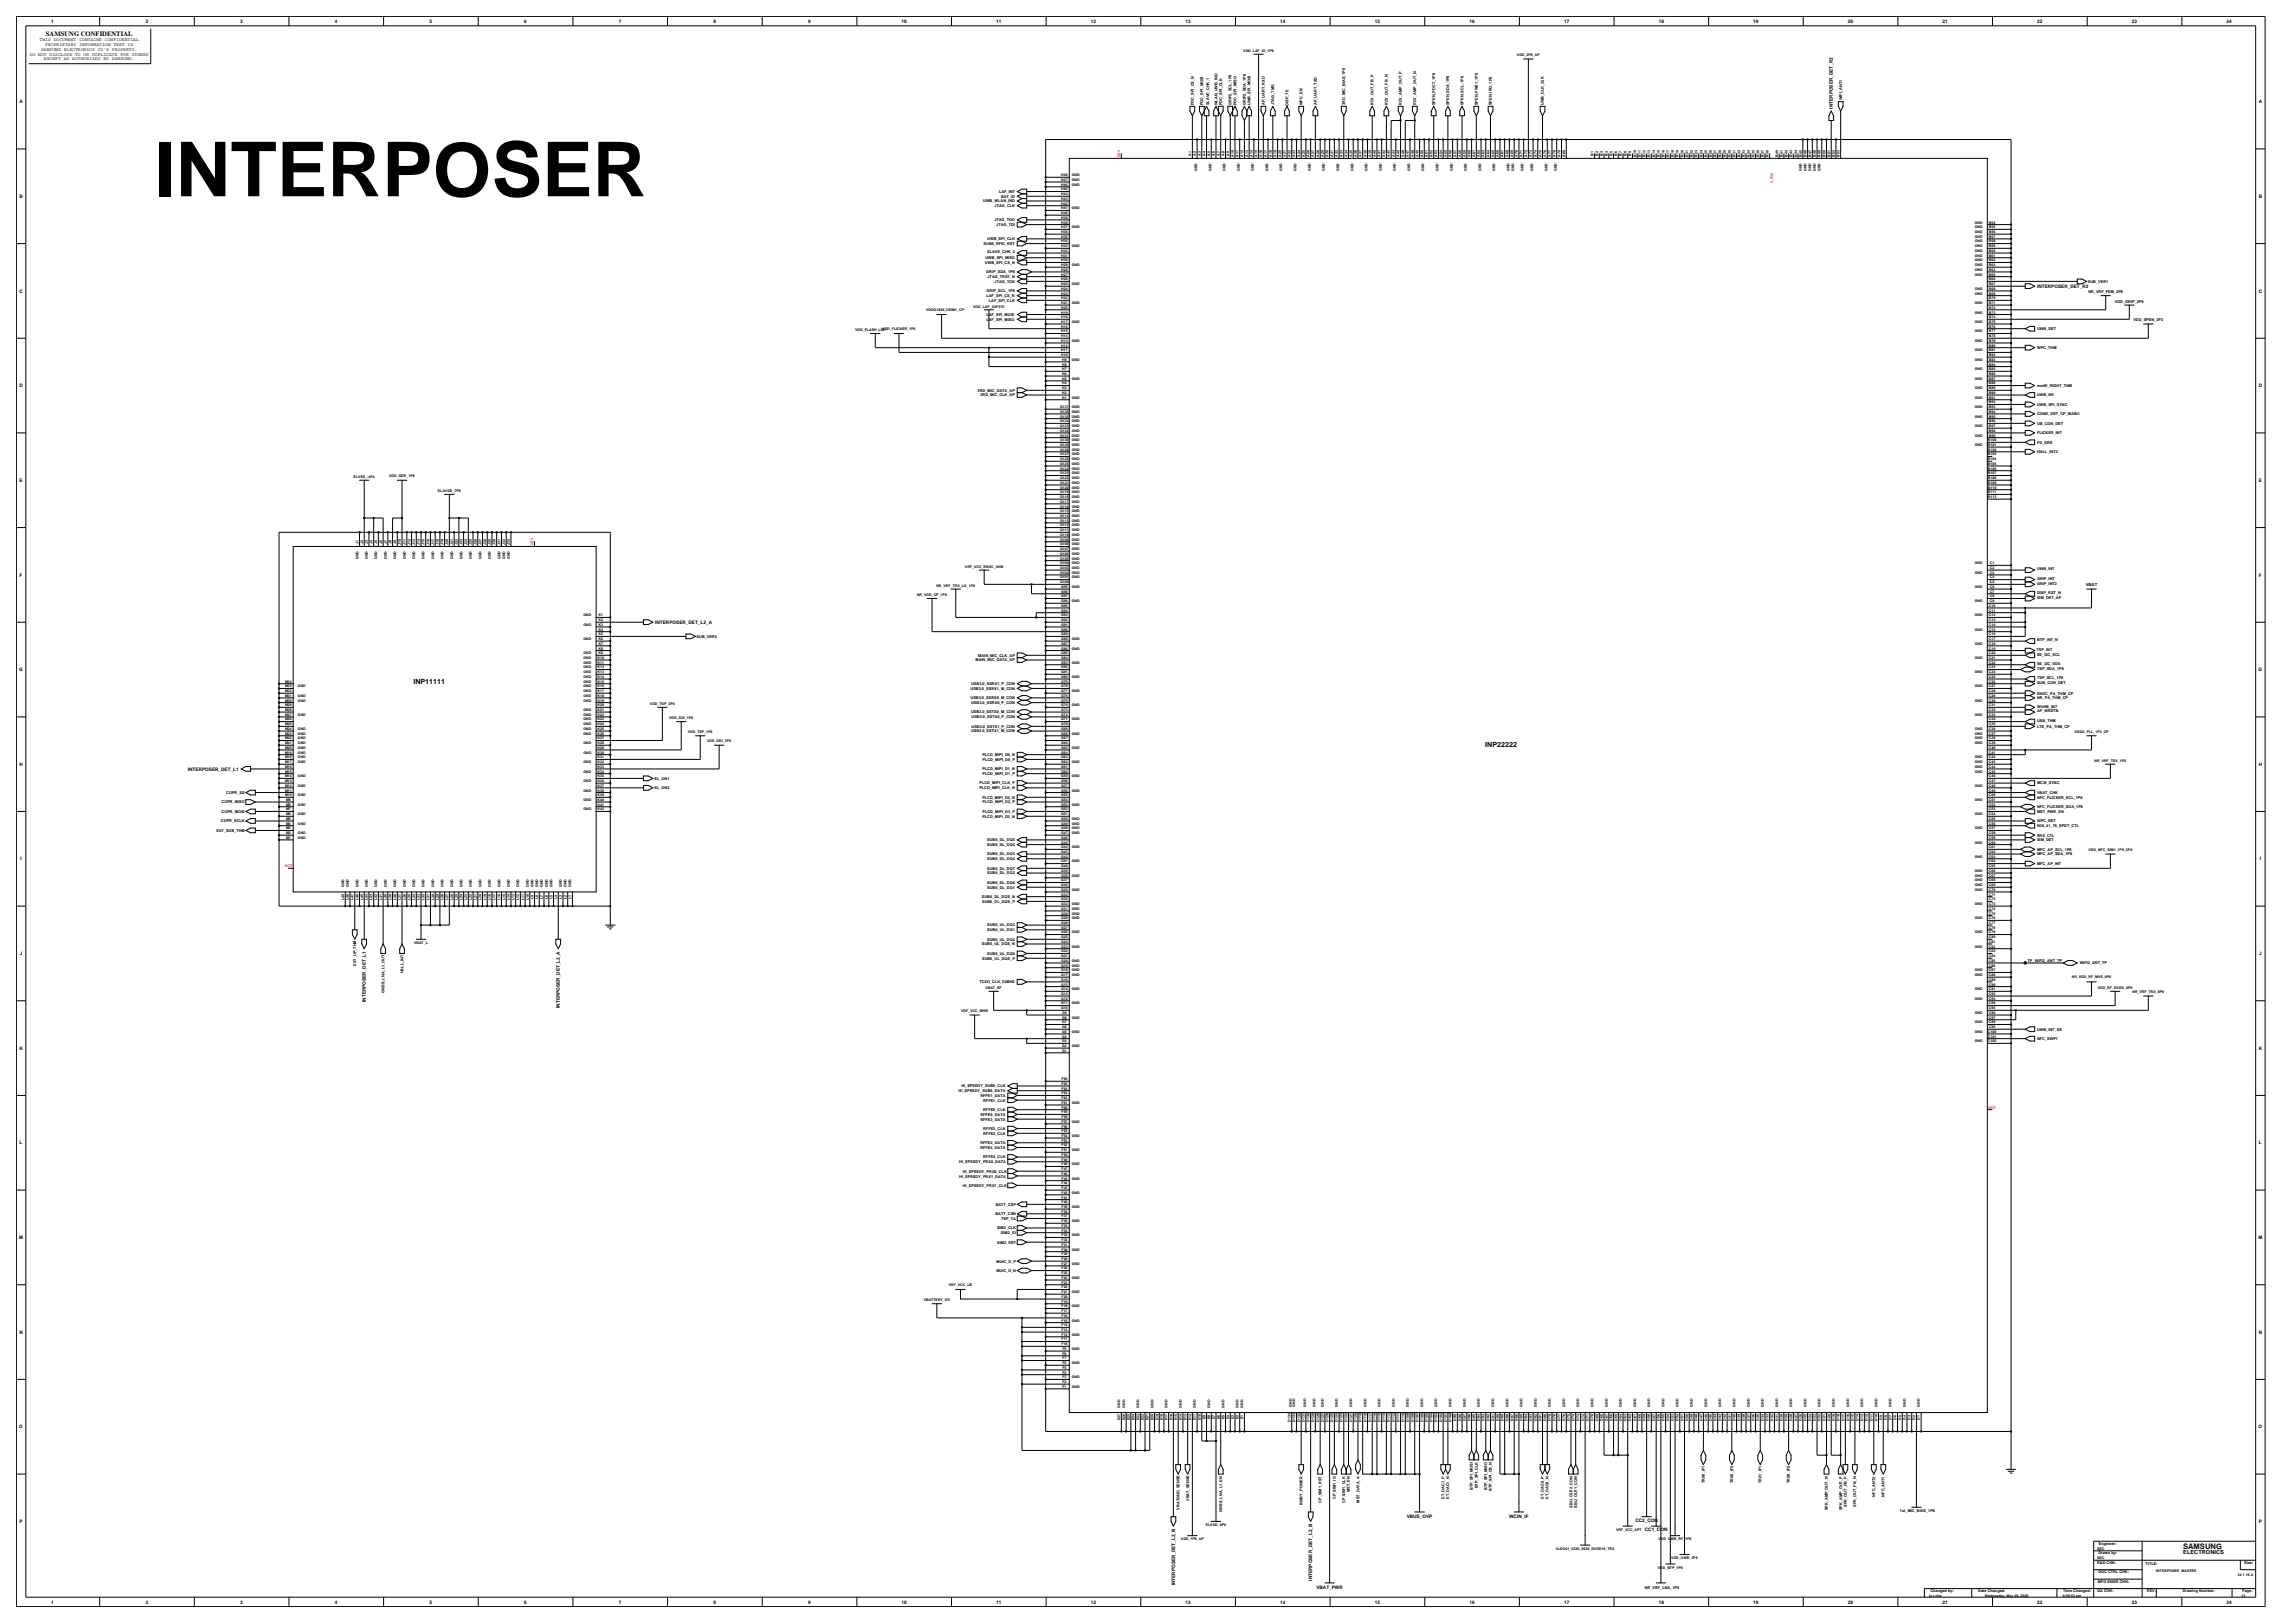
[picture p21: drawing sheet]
<svg xmlns="http://www.w3.org/2000/svg" width="420mm" height="297mm" viewBox="0 0 420 297" stroke-linecap="round" stroke-linejoin="round" font-family="sans-serif">
<defs><g id="words">
<text font-size="13.9" x="28.3" y="35.9">INTERPOSER</text>
<text font-size="1.4" x="399.5" y="283.4">SAMSUNG</text>
<g font-size="1.3">
<text x="75.7" y="125.1">INP11111</text>
<text x="271.8" y="136.6">INP22222</text>
</g>
<text font-size="1.2" x="8.4" y="6.5">SAMSUNG CONFIDENTIAL</text>
<text font-size="1" x="399.5" y="284.4">ELECTRONICS</text>
<g font-size=".9">
<text x="9.3" y="4.2">1</text>
<text x="26.7" y="4.2">2</text>
<text x="44" y="4.2">3</text>
<text x="61.3" y="4.2">4</text>
<text x="78.6" y="4.2">5</text>
<text x="95.9" y="4.2">6</text>
<text x="113.3" y="4.2">7</text>
<text x="130.6" y="4.2">8</text>
<text x="147.9" y="4.2">9</text>
<text x="165" y="4.2">10</text>
<text x="182.3" y="4.2">11</text>
<text x="199.6" y="4.2">12</text>
<text x="217" y="4.2">13</text>
<text x="234.3" y="4.2">14</text>
<text x="251.6" y="4.2">15</text>
<text x="268.9" y="4.2">16</text>
<text x="286.2" y="4.2">17</text>
<text x="303.6" y="4.2">18</text>
<text x="320.9" y="4.2">19</text>
<text x="338.2" y="4.2">20</text>
<text x="355.5" y="4.2">21</text>
<text x="372.8" y="4.2">22</text>
<text x="390.2" y="4.2">23</text>
<text x="407.5" y="4.2">24</text>
<text x="5.4" y="10.2">DO NOT DISCLOSE TO OR DUPLICATE FOR OTHERS</text>
<text x="7.3" y="7.6">THIS DOCUMENT CONTAINS CONFIDENTIAL</text>
<text x="7.5" y="9.3">SAMSUNG ELECTRONICS CO'S PROPERTY.</text>
<text x="8" y="11">EXCEPT AS AUTHORIZED BY SAMSUNG.</text>
<text x="8.3" y="8.4">PROPRIETARY INFORMATION THAT IS</text>
<text x="3.6" y="18.9">A</text>
<text x="335.4" y="19.9" transform="rotate(-90 335.4 19.9)">INTERPOSER_DET_R2</text>
<text x="413.4" y="18.9">A</text>
<text x="3.6" y="36.2">B</text>
<text x="413.4" y="36.2">B</text>
<text x="3.6" y="53.5">C</text>
<text x="372.8" y="52.7">INTERPOSER_DET_R2</text>
<text x="413.4" y="53.5">C</text>
<text x="3.6" y="70.9">D</text>
<text x="413.4" y="70.9">D</text>
<text x="3.6" y="88.2">E</text>
<text x="413.4" y="88.2">E</text>
<text x="3.6" y="105.5">F</text>
<text x="413.4" y="105.5">F</text>
<text x="119.9" y="114.2">INTERPOSER_DET_L2_A</text>
<text x="3.5" y="122.8">G</text>
<text x="413.3" y="122.8">G</text>
<text x="3.6" y="140.2">H</text>
<text x="34.4" y="141">INTERPOSER_DET_L1</text>
<text x="413.4" y="140.2">H</text>
<text x="3.7" y="157.5">I</text>
<text x="413.5" y="157.5">I</text>
<text x="3.6" y="174.8">J</text>
<text x="413.4" y="174.8">J</text>
<text x="67" y="183.4" transform="rotate(-90 67 183.4)">INTERPOSER_DET_L1</text>
<text x="102.5" y="184.5" transform="rotate(-90 102.5 184.5)">INTERPOSER_DET_L2_A</text>
<text x="3.6" y="192.1">K</text>
<text x="413.4" y="192.1">K</text>
<text x="3.6" y="209.4">L</text>
<text x="413.4" y="209.4">L</text>
<text x="3.5" y="226.7">M</text>
<text x="413.3" y="226.7">M</text>
<text x="3.6" y="244.1">N</text>
<text x="413.4" y="244.1">N</text>
<text x="3.5" y="261.4">O</text>
<text x="413.3" y="261.4">O</text>
<text x="3.6" y="278.7">P</text>
<text x="257.4" y="277.8">VBUS_OVP</text>
<text x="276.2" y="277.8">WCIN_IF</text>
<text x="299.3" y="278.5">CC2_CON</text>
<text x="301" y="280.2">CC1_CON</text>
<text x="413.4" y="278.7">P</text>
<text x="9.3" y="293.4">1</text>
<text x="26.7" y="293.4">2</text>
<text x="44" y="293.4">3</text>
<text x="61.3" y="293.4">4</text>
<text x="78.6" y="293.4">5</text>
<text x="95.9" y="293.4">6</text>
<text x="113.3" y="293.4">7</text>
<text x="130.6" y="293.4">8</text>
<text x="147.9" y="293.4">9</text>
<text x="165" y="293.4">10</text>
<text x="182.3" y="293.4">11</text>
<text x="199.6" y="293.4">12</text>
<text x="215" y="290.1" transform="rotate(-90 215 290.1)">INTERPOSER_DET_L2_B</text>
<text x="217" y="293.4">13</text>
<text x="234.3" y="293.4">14</text>
<text x="240.2" y="289.3" transform="rotate(-90 240.2 289.3)">INTERPOSER_DET_L2_B</text>
<text x="240.9" y="290.8">VBAT_PWR</text>
<text x="251.6" y="293.4">15</text>
<text x="268.9" y="293.4">16</text>
<text x="286.2" y="293.4">17</text>
<text x="303.6" y="293.4">18</text>
<text x="320.9" y="293.4">19</text>
<text x="338.2" y="293.4">20</text>
<text x="355.5" y="293.4">21</text>
<text x="372.8" y="293.4">22</text>
<text x="390.2" y="293.4">23</text>
<text x="407.5" y="293.4">24</text>
</g>
<text font-size=".8" x="381.7" y="107.2">VBAT</text>
<g font-size=".7">
<text x="227.5" y="9.5">VDD_LAF_IO_1P8</text>
<text x="277.6" y="10.2">VDD_2P8_AP</text>
<text x="218.5" y="19.2" transform="rotate(-90 218.5 19.2)">POC_SPI_CS_N</text>
<text x="220.2" y="19.2" transform="rotate(-90 220.2 19.2)">POC_SPI_MOSI</text>
<text x="221.3" y="19.2" transform="rotate(-90 221.3 19.2)">SLAVE_CHK_1</text>
<text x="222.8" y="19.2" transform="rotate(-90 222.8 19.2)">WLAN_UWB_IND</text>
<text x="223.6" y="19.2" transform="rotate(-90 223.6 19.2)">POC_SPI_CLK</text>
<text x="225.4" y="19.2" transform="rotate(-90 225.4 19.2)">GRIP2_SCL_1P8</text>
<text x="226.3" y="19.2" transform="rotate(-90 226.3 19.2)">POC_SPI_MISO</text>
<text x="228" y="19.2" transform="rotate(-90 228 19.2)">GRIP2_SDA_1P8</text>
<text x="228.9" y="19.2" transform="rotate(-90 228.9 19.2)">UWB_SPI_MOSI</text>
<text x="231.4" y="19.2" transform="rotate(-90 231.4 19.2)">AP_UART_RXD</text>
<text x="233.2" y="19.2" transform="rotate(-90 233.2 19.2)">JTAG_TMS</text>
<text x="235.8" y="19.4" transform="rotate(-90 235.8 19.4)">DISP_TE</text>
<text x="238.4" y="19.2" transform="rotate(-90 238.4 19.2)">WPC_EN</text>
<text x="241" y="19.2" transform="rotate(-90 241 19.2)">AP_UART_TXD</text>
<text x="246.2" y="19.2" transform="rotate(-90 246.2 19.2)">3RD_MIC_BIAS_1P8</text>
<text x="251.4" y="19.2" transform="rotate(-90 251.4 19.2)">RCV_OUT_FB_P</text>
<text x="254" y="19.2" transform="rotate(-90 254 19.2)">RCV_OUT_FB_N</text>
<text x="256.6" y="19.2" transform="rotate(-90 256.6 19.2)">RCV_AMP_OUT_P</text>
<text x="259.2" y="19.2" transform="rotate(-90 259.2 19.2)">RCV_AMP_OUT_N</text>
<text x="262.6" y="19.2" transform="rotate(-90 262.6 19.2)">SPEN_PDCT_1P8</text>
<text x="265.2" y="19.2" transform="rotate(-90 265.2 19.2)">SPEN_SDA_1P8</text>
<text x="267.8" y="19.2" transform="rotate(-90 267.8 19.2)">SPEN_SCL_1P8</text>
<text x="270.4" y="19.2" transform="rotate(-90 270.4 19.2)">SPEN_FWE1_1P8</text>
<text x="273" y="19.2" transform="rotate(-90 273 19.2)">SPEN_IRQ_1P8</text>
<text x="282.5" y="19.2" transform="rotate(-90 282.5 19.2)">UWB_CLK_32K</text>
<text x="337.1" y="18.4" transform="rotate(-90 337.1 18.4)">WIFI_ANT1</text>
<text x="218" y="28.5" transform="rotate(-90 218 28.5)">A1</text>
<text x="218.9" y="28.5" transform="rotate(-90 218.9 28.5)">A2</text>
<text x="219.8" y="28.5" transform="rotate(-90 219.8 28.5)">A3</text>
<text x="220.6" y="28.5" transform="rotate(-90 220.6 28.5)">A4</text>
<text x="221.5" y="28.5" transform="rotate(-90 221.5 28.5)">A5</text>
<text x="222.3" y="28.5" transform="rotate(-90 222.3 28.5)">A6</text>
<text x="223.2" y="28.5" transform="rotate(-90 223.2 28.5)">A7</text>
<text x="224.1" y="28.5" transform="rotate(-90 224.1 28.5)">A8</text>
<text x="224.9" y="28.5" transform="rotate(-90 224.9 28.5)">A9</text>
<text x="225.8" y="28.7" transform="rotate(-90 225.8 28.7)">A10</text>
<text x="226.7" y="28.7" transform="rotate(-90 226.7 28.7)">A11</text>
<text x="227.5" y="28.7" transform="rotate(-90 227.5 28.7)">A12</text>
<text x="228.4" y="28.7" transform="rotate(-90 228.4 28.7)">A13</text>
<text x="229.3" y="28.7" transform="rotate(-90 229.3 28.7)">A14</text>
<text x="230.1" y="28.7" transform="rotate(-90 230.1 28.7)">A15</text>
<text x="231" y="28.7" transform="rotate(-90 231 28.7)">A16</text>
<text x="231.9" y="28.7" transform="rotate(-90 231.9 28.7)">A17</text>
<text x="232.7" y="28.7" transform="rotate(-90 232.7 28.7)">A18</text>
<text x="233.6" y="28.7" transform="rotate(-90 233.6 28.7)">A19</text>
<text x="234.5" y="28.7" transform="rotate(-90 234.5 28.7)">A20</text>
<text x="235.3" y="28.7" transform="rotate(-90 235.3 28.7)">A21</text>
<text x="236.2" y="28.7" transform="rotate(-90 236.2 28.7)">A22</text>
<text x="237.1" y="28.7" transform="rotate(-90 237.1 28.7)">A23</text>
<text x="237.9" y="28.7" transform="rotate(-90 237.9 28.7)">A24</text>
<text x="238.8" y="28.7" transform="rotate(-90 238.8 28.7)">A25</text>
<text x="239.7" y="28.7" transform="rotate(-90 239.7 28.7)">A26</text>
<text x="240.5" y="28.7" transform="rotate(-90 240.5 28.7)">A27</text>
<text x="241.4" y="28.7" transform="rotate(-90 241.4 28.7)">A28</text>
<text x="242.3" y="28.7" transform="rotate(-90 242.3 28.7)">A29</text>
<text x="243.1" y="28.7" transform="rotate(-90 243.1 28.7)">A30</text>
<text x="244" y="28.7" transform="rotate(-90 244 28.7)">A31</text>
<text x="244.9" y="28.7" transform="rotate(-90 244.9 28.7)">A32</text>
<text x="245.7" y="28.7" transform="rotate(-90 245.7 28.7)">A33</text>
<text x="246.6" y="28.7" transform="rotate(-90 246.6 28.7)">A34</text>
<text x="247.5" y="28.7" transform="rotate(-90 247.5 28.7)">A35</text>
<text x="248.3" y="28.7" transform="rotate(-90 248.3 28.7)">A36</text>
<text x="249.2" y="28.7" transform="rotate(-90 249.2 28.7)">A37</text>
<text x="250.1" y="28.7" transform="rotate(-90 250.1 28.7)">A38</text>
<text x="250.9" y="28.7" transform="rotate(-90 250.9 28.7)">A39</text>
<text x="251.8" y="28.7" transform="rotate(-90 251.8 28.7)">A40</text>
<text x="252.6" y="28.7" transform="rotate(-90 252.6 28.7)">A41</text>
<text x="253.5" y="28.7" transform="rotate(-90 253.5 28.7)">A42</text>
<text x="254.4" y="28.7" transform="rotate(-90 254.4 28.7)">A43</text>
<text x="255.3" y="28.7" transform="rotate(-90 255.3 28.7)">A44</text>
<text x="256.1" y="28.7" transform="rotate(-90 256.1 28.7)">A45</text>
<text x="257" y="28.7" transform="rotate(-90 257 28.7)">A46</text>
<text x="257.9" y="28.7" transform="rotate(-90 257.9 28.7)">A47</text>
<text x="258.7" y="28.7" transform="rotate(-90 258.7 28.7)">A48</text>
<text x="259.6" y="28.7" transform="rotate(-90 259.6 28.7)">A49</text>
<text x="260.4" y="28.7" transform="rotate(-90 260.4 28.7)">A50</text>
<text x="261.3" y="28.7" transform="rotate(-90 261.3 28.7)">A51</text>
<text x="262.2" y="28.7" transform="rotate(-90 262.2 28.7)">A52</text>
<text x="263" y="28.7" transform="rotate(-90 263 28.7)">A53</text>
<text x="263.9" y="28.7" transform="rotate(-90 263.9 28.7)">A54</text>
<text x="264.8" y="28.7" transform="rotate(-90 264.8 28.7)">A55</text>
<text x="265.6" y="28.7" transform="rotate(-90 265.6 28.7)">A56</text>
<text x="266.5" y="28.7" transform="rotate(-90 266.5 28.7)">A57</text>
<text x="267.4" y="28.7" transform="rotate(-90 267.4 28.7)">A58</text>
<text x="268.2" y="28.7" transform="rotate(-90 268.2 28.7)">A59</text>
<text x="269.1" y="28.7" transform="rotate(-90 269.1 28.7)">A60</text>
<text x="270" y="28.7" transform="rotate(-90 270 28.7)">A61</text>
<text x="270.8" y="28.7" transform="rotate(-90 270.8 28.7)">A62</text>
<text x="271.7" y="28.7" transform="rotate(-90 271.7 28.7)">A63</text>
<text x="272.6" y="28.7" transform="rotate(-90 272.6 28.7)">A64</text>
<text x="273.4" y="28.7" transform="rotate(-90 273.4 28.7)">A65</text>
<text x="274.3" y="28.7" transform="rotate(-90 274.3 28.7)">A66</text>
<text x="275.2" y="28.7" transform="rotate(-90 275.2 28.7)">A67</text>
<text x="276" y="28.7" transform="rotate(-90 276 28.7)">A68</text>
<text x="276.9" y="28.7" transform="rotate(-90 276.9 28.7)">A69</text>
<text x="277.8" y="28.7" transform="rotate(-90 277.8 28.7)">A70</text>
<text x="278.6" y="28.7" transform="rotate(-90 278.6 28.7)">A71</text>
<text x="279.5" y="28.7" transform="rotate(-90 279.5 28.7)">A72</text>
<text x="280.4" y="28.7" transform="rotate(-90 280.4 28.7)">A73</text>
<text x="281.2" y="28.7" transform="rotate(-90 281.2 28.7)">A74</text>
<text x="282.1" y="28.7" transform="rotate(-90 282.1 28.7)">A75</text>
<text x="283" y="28.7" transform="rotate(-90 283 28.7)">A76</text>
<text x="283.8" y="28.7" transform="rotate(-90 283.8 28.7)">A77</text>
<text x="284.7" y="28.7" transform="rotate(-90 284.7 28.7)">A78</text>
<text x="285.6" y="28.7" transform="rotate(-90 285.6 28.7)">A79</text>
<text x="286.4" y="28.7" transform="rotate(-90 286.4 28.7)">A80</text>
<text x="291.6" y="28.5" transform="rotate(-90 291.6 28.5)">B1</text>
<text x="292.5" y="28.5" transform="rotate(-90 292.5 28.5)">B2</text>
<text x="293.4" y="28.5" transform="rotate(-90 293.4 28.5)">B3</text>
<text x="294.2" y="28.5" transform="rotate(-90 294.2 28.5)">B4</text>
<text x="295.1" y="28.5" transform="rotate(-90 295.1 28.5)">B5</text>
<text x="296" y="28.5" transform="rotate(-90 296 28.5)">B6</text>
<text x="296.8" y="28.5" transform="rotate(-90 296.8 28.5)">B7</text>
<text x="297.7" y="28.5" transform="rotate(-90 297.7 28.5)">B8</text>
<text x="298.5" y="28.5" transform="rotate(-90 298.5 28.5)">B9</text>
<text x="299.4" y="28.7" transform="rotate(-90 299.4 28.7)">B10</text>
<text x="300.3" y="28.7" transform="rotate(-90 300.3 28.7)">B11</text>
<text x="301.2" y="28.7" transform="rotate(-90 301.2 28.7)">B12</text>
<text x="302" y="28.7" transform="rotate(-90 302 28.7)">B13</text>
<text x="302.9" y="28.7" transform="rotate(-90 302.9 28.7)">B14</text>
<text x="303.7" y="28.7" transform="rotate(-90 303.7 28.7)">B15</text>
<text x="304.6" y="28.7" transform="rotate(-90 304.6 28.7)">B16</text>
<text x="305.5" y="28.7" transform="rotate(-90 305.5 28.7)">B17</text>
<text x="306.3" y="28.7" transform="rotate(-90 306.3 28.7)">B18</text>
<text x="307.2" y="28.7" transform="rotate(-90 307.2 28.7)">B19</text>
<text x="308.1" y="28.7" transform="rotate(-90 308.1 28.7)">B20</text>
<text x="309" y="28.7" transform="rotate(-90 309 28.7)">B21</text>
<text x="309.8" y="28.7" transform="rotate(-90 309.8 28.7)">B22</text>
<text x="310.7" y="28.7" transform="rotate(-90 310.7 28.7)">B23</text>
<text x="311.5" y="28.7" transform="rotate(-90 311.5 28.7)">B24</text>
<text x="312.4" y="28.7" transform="rotate(-90 312.4 28.7)">B25</text>
<text x="313.3" y="28.7" transform="rotate(-90 313.3 28.7)">B26</text>
<text x="314.1" y="28.7" transform="rotate(-90 314.1 28.7)">B27</text>
<text x="315" y="28.7" transform="rotate(-90 315 28.7)">B28</text>
<text x="315.9" y="28.7" transform="rotate(-90 315.9 28.7)">B29</text>
<text x="316.7" y="28.7" transform="rotate(-90 316.7 28.7)">B30</text>
<text x="317.6" y="28.7" transform="rotate(-90 317.6 28.7)">B31</text>
<text x="318.5" y="28.7" transform="rotate(-90 318.5 28.7)">B32</text>
<text x="319.3" y="28.7" transform="rotate(-90 319.3 28.7)">B33</text>
<text x="320.2" y="28.7" transform="rotate(-90 320.2 28.7)">B34</text>
<text x="321.1" y="28.7" transform="rotate(-90 321.1 28.7)">B35</text>
<text x="321.9" y="28.7" transform="rotate(-90 321.9 28.7)">B36</text>
<text x="322.8" y="28.7" transform="rotate(-90 322.8 28.7)">B37</text>
<text x="323.7" y="28.7" transform="rotate(-90 323.7 28.7)">B38</text>
<text x="325.4" y="28.7" transform="rotate(-90 325.4 28.7)">B40</text>
<text x="326.3" y="28.7" transform="rotate(-90 326.3 28.7)">B41</text>
<text x="327.1" y="28.7" transform="rotate(-90 327.1 28.7)">B42</text>
<text x="328" y="28.7" transform="rotate(-90 328 28.7)">B43</text>
<text x="328.9" y="28.7" transform="rotate(-90 328.9 28.7)">B44</text>
<text x="329.7" y="28.7" transform="rotate(-90 329.7 28.7)">B45</text>
<text x="330.6" y="28.7" transform="rotate(-90 330.6 28.7)">B46</text>
<text x="331.5" y="28.7" transform="rotate(-90 331.5 28.7)">B47</text>
<text x="332.3" y="28.7" transform="rotate(-90 332.3 28.7)">B48</text>
<text x="333.2" y="28.7" transform="rotate(-90 333.2 28.7)">B49</text>
<text x="334.1" y="28.7" transform="rotate(-90 334.1 28.7)">B50</text>
<text x="334.9" y="28.7" transform="rotate(-90 334.9 28.7)">B51</text>
<text x="335.8" y="28.7" transform="rotate(-90 335.8 28.7)">B52</text>
<text x="336.7" y="28.7" transform="rotate(-90 336.7 28.7)">B53</text>
<text x="182.8" y="35.3">LAF_INT</text>
<text x="194.2" y="35.7">H44</text>
<text x="194.2" y="34.8">H45</text>
<text x="194.2" y="34">H46</text>
<text x="194.2" y="33.1">H47</text>
<text x="194.2" y="32.2">H48</text>
<text x="196.1" y="34">GND</text>
<text x="196.1" y="33.1">GND</text>
<text x="196.1" y="32.2">GND</text>
<text x="219.1" y="31.3" transform="rotate(-90 219.1 31.3)">GND</text>
<text x="221.7" y="31.3" transform="rotate(-90 221.7 31.3)">GND</text>
<text x="224.3" y="31.3" transform="rotate(-90 224.3 31.3)">GND</text>
<text x="226.9" y="31.3" transform="rotate(-90 226.9 31.3)">GND</text>
<text x="229.5" y="31.3" transform="rotate(-90 229.5 31.3)">GND</text>
<text x="232.1" y="31.3" transform="rotate(-90 232.1 31.3)">GND</text>
<text x="234.7" y="31.3" transform="rotate(-90 234.7 31.3)">GND</text>
<text x="237.3" y="31.3" transform="rotate(-90 237.3 31.3)">GND</text>
<text x="239.9" y="31.3" transform="rotate(-90 239.9 31.3)">GND</text>
<text x="242.5" y="31.3" transform="rotate(-90 242.5 31.3)">GND</text>
<text x="245.1" y="31.3" transform="rotate(-90 245.1 31.3)">GND</text>
<text x="247.7" y="31.3" transform="rotate(-90 247.7 31.3)">GND</text>
<text x="250.3" y="31.3" transform="rotate(-90 250.3 31.3)">GND</text>
<text x="252.9" y="31.3" transform="rotate(-90 252.9 31.3)">GND</text>
<text x="255.5" y="31.3" transform="rotate(-90 255.5 31.3)">GND</text>
<text x="258.1" y="31.3" transform="rotate(-90 258.1 31.3)">GND</text>
<text x="260.7" y="31.3" transform="rotate(-90 260.7 31.3)">GND</text>
<text x="263.3" y="31.3" transform="rotate(-90 263.3 31.3)">GND</text>
<text x="265.9" y="31.3" transform="rotate(-90 265.9 31.3)">GND</text>
<text x="268.5" y="31.3" transform="rotate(-90 268.5 31.3)">GND</text>
<text x="271.1" y="31.3" transform="rotate(-90 271.1 31.3)">GND</text>
<text x="273.7" y="31.3" transform="rotate(-90 273.7 31.3)">GND</text>
<text x="276.2" y="31.3" transform="rotate(-90 276.2 31.3)">GND</text>
<text x="277.1" y="31.3" transform="rotate(-90 277.1 31.3)">GND</text>
<text x="278.8" y="31.3" transform="rotate(-90 278.8 31.3)">GND</text>
<text x="280.6" y="31.3" transform="rotate(-90 280.6 31.3)">GND</text>
<text x="283.2" y="31.3" transform="rotate(-90 283.2 31.3)">GND</text>
<text x="284.9" y="31.3" transform="rotate(-90 284.9 31.3)">GND</text>
<text x="329.7" y="31.3" transform="rotate(-90 329.7 31.3)">GND</text>
<text x="330.6" y="31.3" transform="rotate(-90 330.6 31.3)">GND</text>
<text x="331.5" y="31.3" transform="rotate(-90 331.5 31.3)">GND</text>
<text x="332.3" y="31.3" transform="rotate(-90 332.3 31.3)">GND</text>
<text x="333.2" y="31.3" transform="rotate(-90 333.2 31.3)">GND</text>
<text x="179.9" y="37">UWB_WLAN_IND</text>
<text x="182" y="40.5">JTAG_TDO</text>
<text x="182" y="37.9">JTAG_CLK</text>
<text x="182.3" y="41.4">JTAG_TDI</text>
<text x="183.2" y="36.2">BAT_ID</text>
<text x="194.2" y="41.8">H37</text>
<text x="194.2" y="40.9">H38</text>
<text x="194.2" y="40">H39</text>
<text x="194.2" y="39.2">H40</text>
<text x="194.2" y="38.3">H41</text>
<text x="194.2" y="37.4">H42</text>
<text x="194.2" y="36.6">H43</text>
<text x="196.1" y="41.8">GND</text>
<text x="196.1" y="38.3">GND</text>
<text x="361.4" y="41.8">GND</text>
<text x="361.4" y="40.9">GND</text>
<text x="364" y="40.9">B54</text>
<text x="364" y="41.8">B55</text>
<text x="180" y="44.8">SUB6_RFIC_RST</text>
<text x="180.3" y="47.4">UWB_SPI_MISO</text>
<text x="180.7" y="46.3">SLAVE_CHK_2</text>
<text x="180.7" y="44">UWB_SPI_CLK</text>
<text x="194.2" y="47.8">H30</text>
<text x="194.2" y="47">H31</text>
<text x="194.2" y="46.1">H32</text>
<text x="194.2" y="45.2">H33</text>
<text x="194.2" y="44.4">H34</text>
<text x="194.2" y="43.5">H35</text>
<text x="194.2" y="42.6">H36</text>
<text x="196.1" y="45.2">GND</text>
<text x="361.4" y="47.8">GND</text>
<text x="361.4" y="42.6">GND</text>
<text x="361.4" y="43.5">GND</text>
<text x="361.4" y="44.4">GND</text>
<text x="361.4" y="45.2">GND</text>
<text x="361.4" y="46.1">GND</text>
<text x="361.4" y="47">GND</text>
<text x="364" y="42.6">B56</text>
<text x="364" y="43.5">B57</text>
<text x="364" y="44.4">B58</text>
<text x="364" y="45.2">B59</text>
<text x="364" y="46.1">B60</text>
<text x="364" y="47">B61</text>
<text x="364" y="47.8">B62</text>
<text x="180.2" y="48.3">UWB_SPI_CS_N</text>
<text x="180.5" y="50">GRIP_SDA_1P8</text>
<text x="180.6" y="53.5">GRIP_SCL_1P8</text>
<text x="180.7" y="50.9">JTAG_TRST_N</text>
<text x="182" y="51.7">JTAG_TCK</text>
<text x="194.2" y="53.9">H23</text>
<text x="194.2" y="53">H24</text>
<text x="194.2" y="52.2">H25</text>
<text x="194.2" y="51.3">H26</text>
<text x="194.2" y="50.4">H27</text>
<text x="194.2" y="49.6">H28</text>
<text x="194.2" y="48.7">H29</text>
<text x="196.1" y="48.7">GND</text>
<text x="196.1" y="52.2">GND</text>
<text x="361.4" y="48.7">GND</text>
<text x="361.4" y="49.6">GND</text>
<text x="361.4" y="50.4">GND</text>
<text x="361.4" y="53">GND</text>
<text x="361.4" y="53.9">GND</text>
<text x="364" y="48.7">B63</text>
<text x="364" y="49.6">B64</text>
<text x="364" y="50.4">B65</text>
<text x="364" y="51.3">B66</text>
<text x="364" y="52.2">B67</text>
<text x="364" y="53">B68</text>
<text x="364" y="53.9">B69</text>
<text x="382.1" y="51.7">SUB_VER1</text>
<text x="382.2" y="53.7">NR_VRF_FEM_2P8</text>
<text x="169.5" y="56.9">VDDQ1830_USIM1_CP</text>
<text x="178.1" y="56.3">VDD_LAF_A3P375</text>
<text x="180.5" y="54.4">LAF_SPI_CS_N</text>
<text x="180.5" y="57.8">LAF_SPI_MOSI</text>
<text x="180.5" y="58.7">LAF_SPI_MISO</text>
<text x="181" y="55.2">LAF_SPI_CLK</text>
<text x="194.2" y="54.8">H22</text>
<text x="194.2" y="60">H16</text>
<text x="194.2" y="59.1">H17</text>
<text x="194.2" y="58.2">H18</text>
<text x="194.2" y="57.4">H19</text>
<text x="194.2" y="56.5">H20</text>
<text x="194.2" y="55.6">H21</text>
<text x="196.1" y="55.6">GND</text>
<text x="196.1" y="59.1">GND</text>
<text x="361.4" y="55.6">GND</text>
<text x="361.4" y="57.4">GND</text>
<text x="361.4" y="59.1">GND</text>
<text x="364" y="54.8">B70</text>
<text x="364" y="55.6">B71</text>
<text x="364" y="56.5">B72</text>
<text x="364" y="57.4">B73</text>
<text x="364" y="58.2">B74</text>
<text x="364" y="59.1">B75</text>
<text x="364" y="60">B76</text>
<text x="387.1" y="55.4">VDD_GRIP_2P9</text>
<text x="390.4" y="58.7">VDD_SPEN_3P3</text>
<text x="156.5" y="60.6">VDD_FLASH_LED</text>
<text x="161.5" y="60.4">VDD_FLICKER_1P8</text>
<text x="194.2" y="60.8">H15</text>
<text x="194.2" y="65.2">H10</text>
<text x="194.2" y="64.3">H11</text>
<text x="194.2" y="63.4">H12</text>
<text x="194.2" y="62.6">H13</text>
<text x="194.2" y="61.7">H14</text>
<text x="196.1" y="62.6">GND</text>
<text x="361.4" y="60.8">GND</text>
<text x="361.4" y="62.6">GND</text>
<text x="361.4" y="64.3">GND</text>
<text x="364" y="61.7">B78</text>
<text x="364" y="62.6">B79</text>
<text x="364" y="63.4">B80</text>
<text x="364" y="64.3">B81</text>
<text x="364" y="65.2">B82</text>
<text x="364" y="60.8">B77</text>
<text x="372.8" y="60.4">UWB_DET</text>
<text x="372.8" y="63.9">WPC_THM</text>
<text x="178.9" y="71.7">3RD_MIC_DATA_AP</text>
<text x="194.4" y="66.9">H8</text>
<text x="194.4" y="66">H9</text>
<text x="194.4" y="69.5">H5</text>
<text x="194.4" y="68.6">H6</text>
<text x="194.4" y="67.8">H7</text>
<text x="194.4" y="70.3">H4</text>
<text x="194.4" y="71.2">H3</text>
<text x="196.1" y="66">GND</text>
<text x="196.1" y="69.5">GND</text>
<text x="361.4" y="67.8">GND</text>
<text x="361.4" y="69.5">GND</text>
<text x="361.4" y="71.2">GND</text>
<text x="361.4" y="66">GND</text>
<text x="364" y="67.8">B85</text>
<text x="364" y="68.6">B86</text>
<text x="364" y="69.5">B87</text>
<text x="364" y="70.3">B88</text>
<text x="364" y="71.2">B89</text>
<text x="364" y="66">B83</text>
<text x="364" y="66.9">B84</text>
<text x="372.8" y="70.8">mmW_RIGHT_THM</text>
<text x="179.4" y="72.5">3RD_MIC_CLK_AP</text>
<text x="194" y="77.3">G134</text>
<text x="194" y="76.4">G135</text>
<text x="194" y="75.6">G136</text>
<text x="194" y="74.7">G137</text>
<text x="194.4" y="72.1">H2</text>
<text x="194.4" y="72.9">H1</text>
<text x="196.1" y="72.9">GND</text>
<text x="196.1" y="77.3">GND</text>
<text x="196.1" y="76.4">GND</text>
<text x="196.1" y="75.6">GND</text>
<text x="196.1" y="74.7">GND</text>
<text x="361.4" y="72.9">GND</text>
<text x="361.4" y="74.7">GND</text>
<text x="361.4" y="76.4">GND</text>
<text x="364" y="73.8">B92</text>
<text x="364" y="74.7">B93</text>
<text x="364" y="75.6">B94</text>
<text x="364" y="76.4">B95</text>
<text x="364" y="77.3">B96</text>
<text x="364" y="72.1">B90</text>
<text x="364" y="72.9">B91</text>
<text x="372.8" y="72.5">UWB_EN</text>
<text x="372.8" y="74.3">UWB_SPI_SYNC</text>
<text x="372.8" y="76">COND_DET_CP_MAIN1</text>
<text x="372.8" y="77.7">UB_CON_DET</text>
<text x="194" y="83.3">G127</text>
<text x="194" y="82.5">G128</text>
<text x="194" y="81.6">G129</text>
<text x="194" y="80.7">G130</text>
<text x="194" y="79.9">G131</text>
<text x="194" y="79">G132</text>
<text x="194" y="78.1">G133</text>
<text x="196.1" y="78.1">GND</text>
<text x="196.1" y="83.3">GND</text>
<text x="196.1" y="82.5">GND</text>
<text x="196.1" y="81.6">GND</text>
<text x="196.1" y="80.7">GND</text>
<text x="196.1" y="79.9">GND</text>
<text x="196.1" y="79">GND</text>
<text x="361.4" y="79.9">GND</text>
<text x="361.4" y="78.1">GND</text>
<text x="361.4" y="81.6">GND</text>
<text x="363.8" y="80.7">B100</text>
<text x="363.8" y="81.6">B101</text>
<text x="363.8" y="82.5">B102</text>
<text x="363.8" y="83.3">B103</text>
<text x="364" y="78.1">B97</text>
<text x="364" y="79">B98</text>
<text x="364" y="79.9">B99</text>
<text x="372.8" y="79.5">FLICKER_INT</text>
<text x="372.8" y="81.2">FG_ERR</text>
<text x="372.8" y="82.9">HALL_INT2</text>
<text x="64.7" y="87.5">ELVSS_-4P4</text>
<text x="71.2" y="87.2">VDD_DDR_1P8</text>
<text x="194" y="89.4">G120</text>
<text x="194" y="88.5">G121</text>
<text x="194" y="87.7">G122</text>
<text x="194" y="86.8">G123</text>
<text x="194" y="85.9">G124</text>
<text x="194" y="85.1">G125</text>
<text x="194" y="84.2">G126</text>
<text x="196.1" y="84.2">GND</text>
<text x="196.1" y="89.4">GND</text>
<text x="196.1" y="88.5">GND</text>
<text x="196.1" y="87.7">GND</text>
<text x="196.1" y="86.8">GND</text>
<text x="196.1" y="85.9">GND</text>
<text x="196.1" y="85.1">GND</text>
<text x="363.8" y="85.1">B105</text>
<text x="363.8" y="85.9">B106</text>
<text x="363.8" y="86.8">B107</text>
<text x="363.8" y="87.7">B108</text>
<text x="363.8" y="88.5">B109</text>
<text x="363.8" y="89.4">B110</text>
<text x="363.8" y="84.2">B104</text>
<text x="80.1" y="90.1">ELAVDD_7P8</text>
<text x="194" y="95.5">G113</text>
<text x="194" y="94.6">G114</text>
<text x="194" y="93.7">G115</text>
<text x="194" y="92.9">G116</text>
<text x="194" y="92">G117</text>
<text x="194" y="91.1">G118</text>
<text x="194" y="90.3">G119</text>
<text x="196.1" y="90.3">GND</text>
<text x="196.1" y="95.5">GND</text>
<text x="196.1" y="94.6">GND</text>
<text x="196.1" y="93.7">GND</text>
<text x="196.1" y="92.9">GND</text>
<text x="196.1" y="92">GND</text>
<text x="196.1" y="91.1">GND</text>
<text x="363.8" y="91.1">B112</text>
<text x="363.8" y="90.3">B111</text>
<text x="65.6" y="99.5" transform="rotate(-90 65.6 99.5)">J1</text>
<text x="66.5" y="99.5" transform="rotate(-90 66.5 99.5)">J2</text>
<text x="67.3" y="99.5" transform="rotate(-90 67.3 99.5)">J3</text>
<text x="68.2" y="99.5" transform="rotate(-90 68.2 99.5)">J4</text>
<text x="69" y="99.5" transform="rotate(-90 69 99.5)">J5</text>
<text x="69.9" y="99.5" transform="rotate(-90 69.9 99.5)">J6</text>
<text x="70.8" y="99.5" transform="rotate(-90 70.8 99.5)">J7</text>
<text x="71.7" y="99.5" transform="rotate(-90 71.7 99.5)">J8</text>
<text x="72.5" y="99.5" transform="rotate(-90 72.5 99.5)">J9</text>
<text x="73.4" y="99.7" transform="rotate(-90 73.4 99.7)">J10</text>
<text x="74.2" y="99.7" transform="rotate(-90 74.2 99.7)">J11</text>
<text x="75.1" y="99.7" transform="rotate(-90 75.1 99.7)">J12</text>
<text x="76" y="99.7" transform="rotate(-90 76 99.7)">J13</text>
<text x="76.8" y="99.7" transform="rotate(-90 76.8 99.7)">J14</text>
<text x="77.7" y="99.7" transform="rotate(-90 77.7 99.7)">J15</text>
<text x="78.6" y="99.7" transform="rotate(-90 78.6 99.7)">J16</text>
<text x="79.5" y="99.7" transform="rotate(-90 79.5 99.7)">J17</text>
<text x="80.3" y="99.7" transform="rotate(-90 80.3 99.7)">J18</text>
<text x="81.2" y="99.7" transform="rotate(-90 81.2 99.7)">J19</text>
<text x="82" y="99.7" transform="rotate(-90 82 99.7)">J20</text>
<text x="82.9" y="99.7" transform="rotate(-90 82.9 99.7)">J21</text>
<text x="83.8" y="99.7" transform="rotate(-90 83.8 99.7)">J22</text>
<text x="84.6" y="99.7" transform="rotate(-90 84.6 99.7)">J23</text>
<text x="85.5" y="99.7" transform="rotate(-90 85.5 99.7)">J24</text>
<text x="86.4" y="99.7" transform="rotate(-90 86.4 99.7)">J25</text>
<text x="87.2" y="99.7" transform="rotate(-90 87.2 99.7)">J26</text>
<text x="88.1" y="99.7" transform="rotate(-90 88.1 99.7)">J27</text>
<text x="89" y="99.7" transform="rotate(-90 89 99.7)">J28</text>
<text x="89.8" y="99.7" transform="rotate(-90 89.8 99.7)">J29</text>
<text x="90.7" y="99.7" transform="rotate(-90 90.7 99.7)">J30</text>
<text x="91.6" y="99.7" transform="rotate(-90 91.6 99.7)">J31</text>
<text x="92.4" y="99.7" transform="rotate(-90 92.4 99.7)">J32</text>
<text x="93.3" y="99.7" transform="rotate(-90 93.3 99.7)">J33</text>
<text x="194" y="96.3">G112</text>
<text x="194" y="101.5">G106</text>
<text x="194" y="100.7">G107</text>
<text x="194" y="99.8">G108</text>
<text x="194" y="98.9">G109</text>
<text x="194" y="98.1">G110</text>
<text x="194" y="97.2">G111</text>
<text x="196.1" y="97.2">GND</text>
<text x="196.1" y="96.3">GND</text>
<text x="196.1" y="101.5">GND</text>
<text x="196.1" y="100.7">GND</text>
<text x="196.1" y="99.8">GND</text>
<text x="196.1" y="98.9">GND</text>
<text x="196.1" y="98.1">GND</text>
<text x="65.6" y="102.3" transform="rotate(-90 65.6 102.3)">GND</text>
<text x="67.3" y="102.3" transform="rotate(-90 67.3 102.3)">GND</text>
<text x="69" y="102.3" transform="rotate(-90 69 102.3)">GND</text>
<text x="70.8" y="102.3" transform="rotate(-90 70.8 102.3)">GND</text>
<text x="72.5" y="102.3" transform="rotate(-90 72.5 102.3)">GND</text>
<text x="74.2" y="102.3" transform="rotate(-90 74.2 102.3)">GND</text>
<text x="76" y="102.3" transform="rotate(-90 76 102.3)">GND</text>
<text x="77.7" y="102.3" transform="rotate(-90 77.7 102.3)">GND</text>
<text x="79.5" y="102.3" transform="rotate(-90 79.5 102.3)">GND</text>
<text x="81.2" y="102.3" transform="rotate(-90 81.2 102.3)">GND</text>
<text x="82.9" y="102.3" transform="rotate(-90 82.9 102.3)">GND</text>
<text x="84.6" y="102.3" transform="rotate(-90 84.6 102.3)">GND</text>
<text x="86.4" y="102.3" transform="rotate(-90 86.4 102.3)">GND</text>
<text x="88.1" y="102.3" transform="rotate(-90 88.1 102.3)">GND</text>
<text x="89.8" y="102.3" transform="rotate(-90 89.8 102.3)">GND</text>
<text x="91.6" y="102.3" transform="rotate(-90 91.6 102.3)">GND</text>
<text x="92.4" y="102.3" transform="rotate(-90 92.4 102.3)">GND</text>
<text x="93.3" y="102.3" transform="rotate(-90 93.3 102.3)">GND</text>
<text x="171.4" y="107.4">NR_VRF_TRX_LO_1P0</text>
<text x="176.6" y="103.9">VRF_VCC_ENDC_UHB</text>
<text x="194" y="102.4">G105</text>
<text x="194" y="106.7">G100</text>
<text x="194" y="105.9">G101</text>
<text x="194" y="105">G102</text>
<text x="194" y="104.1">G103</text>
<text x="194" y="103.3">G104</text>
<text x="194.2" y="107.6">G99</text>
<text x="196.1" y="107.6">GND</text>
<text x="196.1" y="103.3">GND</text>
<text x="196.1" y="102.4">GND</text>
<text x="196.1" y="105.9">GND</text>
<text x="196.1" y="105">GND</text>
<text x="196.1" y="104.1">GND</text>
<text x="361.4" y="107.6">GND</text>
<text x="361.4" y="105">GND</text>
<text x="361.4" y="103.3">GND</text>
<text x="364.1" y="107.6">C6</text>
<text x="364.1" y="106.7">C5</text>
<text x="364.1" y="105.9">C4</text>
<text x="364.1" y="105">C3</text>
<text x="364.1" y="104.1">C2</text>
<text x="364.1" y="103.3">C1</text>
<text x="372.8" y="107">GRIP_INT2</text>
<text x="372.8" y="104.4">UWB_INT</text>
<text x="372.8" y="106.1">GRIP_INT</text>
<text x="106.8" y="112.8">GND</text>
<text x="109.5" y="113.7">K2</text>
<text x="109.5" y="112.8">K1</text>
<text x="167.8" y="109.1">NR_VDD_CP_1P8</text>
<text x="194.2" y="108.4">G98</text>
<text x="194.2" y="113.7">G92</text>
<text x="194.2" y="112.8">G93</text>
<text x="194.2" y="111.9">G94</text>
<text x="194.2" y="111.1">G95</text>
<text x="194.2" y="110.2">G96</text>
<text x="194.2" y="109.3">G97</text>
<text x="196.1" y="110.2">GND</text>
<text x="361.4" y="110.2">GND</text>
<text x="361.4" y="112.8">GND</text>
<text x="364" y="111.1">C10</text>
<text x="364" y="111.9">C11</text>
<text x="364" y="112.8">C12</text>
<text x="364" y="113.7">C13</text>
<text x="364.1" y="110.2">C9</text>
<text x="364.1" y="109.3">C8</text>
<text x="364.1" y="108.4">C7</text>
<text x="372.8" y="108.7">DISP_RST_N</text>
<text x="372.8" y="109.6">SIM_DET_AP</text>
<text x="106.8" y="117.1">GND</text>
<text x="106.8" y="119.7">GND</text>
<text x="106.8" y="114.5">GND</text>
<text x="109.5" y="116.2">K5</text>
<text x="109.5" y="117.1">K6</text>
<text x="109.5" y="118">K7</text>
<text x="109.5" y="118.9">K8</text>
<text x="109.5" y="119.7">K9</text>
<text x="109.5" y="115.4">K4</text>
<text x="109.5" y="114.5">K3</text>
<text x="127.5" y="116.7">SUB_VER2</text>
<text x="194.2" y="115.4">G90</text>
<text x="194.2" y="114.5">G91</text>
<text x="194.2" y="119.7">G85</text>
<text x="194.2" y="118.9">G86</text>
<text x="194.2" y="118">G87</text>
<text x="194.2" y="117.1">G88</text>
<text x="194.2" y="116.2">G89</text>
<text x="196.1" y="118.9">GND</text>
<text x="196.1" y="117.1">GND</text>
<text x="361.4" y="115.4">GND</text>
<text x="361.4" y="118">GND</text>
<text x="364" y="114.5">C14</text>
<text x="364" y="115.4">C15</text>
<text x="364" y="116.2">C16</text>
<text x="364" y="117.1">C17</text>
<text x="364" y="118">C18</text>
<text x="364" y="118.9">C19</text>
<text x="364" y="119.7">C20</text>
<text x="372.7" y="119.1">TSP_INT</text>
<text x="372.8" y="117.4">BTP_INT_N</text>
<text x="372.8" y="120">SE_I2C_SCL</text>
<text x="52.2" y="125.8">M33</text>
<text x="52.2" y="124.9">M34</text>
<text x="54.5" y="125.8">GND</text>
<text x="106.8" y="121.4">GND</text>
<text x="106.8" y="122.3">GND</text>
<text x="106.8" y="123.2">GND</text>
<text x="106.8" y="124">GND</text>
<text x="106.8" y="124.9">GND</text>
<text x="106.8" y="125.8">GND</text>
<text x="106.8" y="120.6">GND</text>
<text x="109.4" y="121.4">K11</text>
<text x="109.4" y="122.3">K12</text>
<text x="109.4" y="123.2">K13</text>
<text x="109.4" y="124">K14</text>
<text x="109.4" y="124.9">K15</text>
<text x="109.4" y="125.8">K16</text>
<text x="109.4" y="120.6">K10</text>
<text x="177.7" y="125.4">USB3.0_SSRX1_P_CON</text>
<text x="178.5" y="121">MAIN_MIC_DATA_AP</text>
<text x="179" y="120.2">MAIN_MIC_CLK_AP</text>
<text x="194.2" y="121.4">G83</text>
<text x="194.2" y="120.6">G84</text>
<text x="194.2" y="125.8">G78</text>
<text x="194.2" y="124.9">G79</text>
<text x="194.2" y="124">G80</text>
<text x="194.2" y="123.2">G81</text>
<text x="194.2" y="122.3">G82</text>
<text x="196.1" y="121.4">GND</text>
<text x="196.1" y="124">GND</text>
<text x="361.4" y="120.6">GND</text>
<text x="361.4" y="123.2">GND</text>
<text x="361.4" y="125.8">GND</text>
<text x="364" y="120.6">C21</text>
<text x="364" y="121.4">C22</text>
<text x="364" y="122.3">C23</text>
<text x="364" y="123.2">C24</text>
<text x="364" y="124">C25</text>
<text x="364" y="124.9">C26</text>
<text x="364" y="125.8">C27</text>
<text x="372.8" y="125.2">SUB_CON_DET</text>
<text x="372.8" y="124.3">TSP_SCL_1P8</text>
<text x="372.8" y="122.5">TSP_SDA_1P8</text>
<text x="372.8" y="121.7">SE_I2C_SDA</text>
<text x="52.2" y="128.4">M30</text>
<text x="52.2" y="127.5">M31</text>
<text x="52.2" y="126.6">M32</text>
<text x="52.2" y="131.8">M26</text>
<text x="52.2" y="131">M27</text>
<text x="52.2" y="130.1">M28</text>
<text x="52.2" y="129.2">M29</text>
<text x="54.5" y="128.4">GND</text>
<text x="54.5" y="127.5">GND</text>
<text x="54.5" y="131">GND</text>
<text x="106.8" y="128.4">GND</text>
<text x="106.8" y="130.1">GND</text>
<text x="106.8" y="131">GND</text>
<text x="106.8" y="131.8">GND</text>
<text x="106.8" y="126.6">GND</text>
<text x="106.8" y="127.5">GND</text>
<text x="109.4" y="128.4">K19</text>
<text x="109.4" y="129.2">K20</text>
<text x="109.4" y="130.1">K21</text>
<text x="109.4" y="131">K22</text>
<text x="109.4" y="131.8">K23</text>
<text x="109.4" y="126.6">K17</text>
<text x="109.4" y="127.5">K18</text>
<text x="118.9" y="129">VDD_TSP_3P0</text>
<text x="122.5" y="131.6">VDD_DDI_1P8</text>
<text x="177.6" y="126.2">USB3.0_SSRX1_M_CON</text>
<text x="177.6" y="128">USB3.0_SSRX0_M_CON</text>
<text x="177.7" y="130.6">USB3.0_SSTX0_M_CON</text>
<text x="177.7" y="128.8">USB3.0_SSRX0_P_CON</text>
<text x="177.8" y="131.4">USB3.0_SSTX0_P_CON</text>
<text x="194.2" y="127.5">G76</text>
<text x="194.2" y="126.6">G77</text>
<text x="194.2" y="131.8">G71</text>
<text x="194.2" y="131">G72</text>
<text x="194.2" y="130.1">G73</text>
<text x="194.2" y="129.2">G74</text>
<text x="194.2" y="128.4">G75</text>
<text x="196.1" y="126.6">GND</text>
<text x="196.1" y="131.8">GND</text>
<text x="196.1" y="129.2">GND</text>
<text x="361.4" y="128.4">GND</text>
<text x="361.4" y="131">GND</text>
<text x="364" y="127.5">C29</text>
<text x="364" y="128.4">C30</text>
<text x="364" y="129.2">C31</text>
<text x="364" y="130.1">C32</text>
<text x="364" y="131">C33</text>
<text x="364" y="131.8">C34</text>
<text x="364" y="126.6">C28</text>
<text x="372.8" y="130.3">AP_WRSTB</text>
<text x="372.8" y="127.1">ENDC_PA_THM_CP</text>
<text x="372.8" y="128">NR_PA_THM_CP</text>
<text x="372.8" y="129.5">WUHB_INT</text>
<text x="52.2" y="134.4">M23</text>
<text x="52.2" y="133.6">M24</text>
<text x="52.2" y="132.7">M25</text>
<text x="52.2" y="137.9">M19</text>
<text x="52.2" y="137">M20</text>
<text x="52.2" y="136.2">M21</text>
<text x="52.2" y="135.3">M22</text>
<text x="54.5" y="134.4">GND</text>
<text x="54.5" y="133.6">GND</text>
<text x="54.5" y="137.9">GND</text>
<text x="54.5" y="137">GND</text>
<text x="54.5" y="136.2">GND</text>
<text x="54.5" y="135.3">GND</text>
<text x="106.8" y="134.4">GND</text>
<text x="106.8" y="136.2">GND</text>
<text x="106.8" y="137.9">GND</text>
<text x="106.8" y="132.7">GND</text>
<text x="106.8" y="133.6">GND</text>
<text x="109.4" y="134.4">K26</text>
<text x="109.4" y="135.3">K27</text>
<text x="109.4" y="136.2">K28</text>
<text x="109.4" y="137">K29</text>
<text x="109.4" y="137.9">K30</text>
<text x="109.4" y="132.7">K24</text>
<text x="109.4" y="133.6">K25</text>
<text x="125.9" y="134.2">VDD_TSP_1P8</text>
<text x="129.4" y="135.7">VDD_DDI_3P0</text>
<text x="177.7" y="134">USB3.0_SSTX1_M_CON</text>
<text x="177.8" y="133.2">USB3.0_SSTX1_P_CON</text>
<text x="194.2" y="133.6">G69</text>
<text x="194.2" y="132.7">G70</text>
<text x="194.2" y="137.9">G64</text>
<text x="194.2" y="137">G65</text>
<text x="194.2" y="136.2">G66</text>
<text x="194.2" y="135.3">G67</text>
<text x="194.2" y="134.4">G68</text>
<text x="196.1" y="134.4">GND</text>
<text x="196.1" y="137">GND</text>
<text x="361.4" y="133.6">GND</text>
<text x="361.4" y="134.4">GND</text>
<text x="361.4" y="135.3">GND</text>
<text x="361.4" y="136.2">GND</text>
<text x="364" y="133.6">C36</text>
<text x="364" y="134.4">C37</text>
<text x="364" y="135.3">C38</text>
<text x="364" y="136.2">C39</text>
<text x="364" y="137">C40</text>
<text x="364" y="137.9">C41</text>
<text x="364" y="132.7">C35</text>
<text x="372.8" y="133.2">LTE_PA_THM_CP</text>
<text x="372.8" y="132.1">USB_THM</text>
<text x="379.6" y="134.2">VDDQ_PLL_1P2_CP</text>
<text x="52.2" y="140.5">M16</text>
<text x="52.2" y="139.6">M17</text>
<text x="52.2" y="138.8">M18</text>
<text x="52.2" y="144">M12</text>
<text x="52.2" y="143.1">M13</text>
<text x="52.2" y="142.2">M14</text>
<text x="52.2" y="141.4">M15</text>
<text x="54.5" y="139.6">GND</text>
<text x="54.5" y="138.8">GND</text>
<text x="54.5" y="144">GND</text>
<text x="54.5" y="142.2">GND</text>
<text x="106.8" y="141.4">GND</text>
<text x="106.8" y="143.1">GND</text>
<text x="106.8" y="139.6">GND</text>
<text x="109.4" y="140.5">K33</text>
<text x="109.4" y="141.4">K34</text>
<text x="109.4" y="142.2">K35</text>
<text x="109.4" y="143.1">K36</text>
<text x="109.4" y="144">K37</text>
<text x="109.4" y="138.8">K31</text>
<text x="109.4" y="139.6">K32</text>
<text x="119.8" y="142.7">EL_ON1</text>
<text x="179.3" y="143.6">PLCD_MIPI_CLK_P</text>
<text x="179.8" y="138.3">PLCD_MIPI_D0_N</text>
<text x="179.8" y="141">PLCD_MIPI_D1_N</text>
<text x="179.8" y="139.2">PLCD_MIPI_D0_P</text>
<text x="179.8" y="141.8">PLCD_MIPI_D1_P</text>
<text x="194.2" y="140.5">G61</text>
<text x="194.2" y="139.6">G62</text>
<text x="194.2" y="138.8">G63</text>
<text x="194.2" y="144">G57</text>
<text x="194.2" y="143.1">G58</text>
<text x="194.2" y="142.2">G59</text>
<text x="194.2" y="141.4">G60</text>
<text x="196.1" y="139.6">GND</text>
<text x="196.1" y="142.2">GND</text>
<text x="361.4" y="138.8">GND</text>
<text x="361.4" y="139.6">GND</text>
<text x="361.4" y="140.5">GND</text>
<text x="361.4" y="141.4">GND</text>
<text x="361.4" y="144">GND</text>
<text x="364" y="139.6">C43</text>
<text x="364" y="140.5">C44</text>
<text x="364" y="141.4">C45</text>
<text x="364" y="142.2">C46</text>
<text x="364" y="143.1">C47</text>
<text x="364" y="144">C48</text>
<text x="364" y="138.8">C42</text>
<text x="372.8" y="143.6">MCW_SYNC</text>
<text x="383.3" y="139.4">NR_VRF_TRX_1P8</text>
<text x="40.6" y="148.7">COPR_MOSI</text>
<text x="40.6" y="147">COPR_MISO</text>
<text x="41.4" y="145.3">COPR_SS</text>
<text x="52.2" y="145.7">M10</text>
<text x="52.2" y="144.8">M11</text>
<text x="52.3" y="148.3">M7</text>
<text x="52.3" y="147.4">M8</text>
<text x="52.3" y="146.6">M9</text>
<text x="52.3" y="149.2">M6</text>
<text x="54.5" y="147.4">GND</text>
<text x="54.5" y="149.2">GND</text>
<text x="54.5" y="145.7">GND</text>
<text x="106.8" y="146.6">GND</text>
<text x="106.8" y="148.3">GND</text>
<text x="106.8" y="144.8">GND</text>
<text x="109.4" y="146.6">K40</text>
<text x="109.4" y="147.4">K41</text>
<text x="109.4" y="148.3">K42</text>
<text x="109.4" y="144.8">K38</text>
<text x="109.4" y="145.7">K39</text>
<text x="119.8" y="144.4">EL_ON2</text>
<text x="179.2" y="144.4">PLCD_MIPI_CLK_N</text>
<text x="179.8" y="146.1">PLCD_MIPI_D2_N</text>
<text x="179.8" y="149.6">PLCD_MIPI_D3_N</text>
<text x="179.8" y="147">PLCD_MIPI_D2_P</text>
<text x="179.8" y="148.7">PLCD_MIPI_D3_P</text>
<text x="194.2" y="146.6">G54</text>
<text x="194.2" y="145.7">G55</text>
<text x="194.2" y="144.8">G56</text>
<text x="194.2" y="149.2">G51</text>
<text x="194.2" y="148.3">G52</text>
<text x="194.2" y="147.4">G53</text>
<text x="196.1" y="147.4">GND</text>
<text x="196.1" y="144.8">GND</text>
<text x="361.4" y="146.6">GND</text>
<text x="361.4" y="149.2">GND</text>
<text x="364" y="145.7">C50</text>
<text x="364" y="146.6">C51</text>
<text x="364" y="147.4">C52</text>
<text x="364" y="148.3">C53</text>
<text x="364" y="149.2">C54</text>
<text x="364" y="144.8">C49</text>
<text x="372.8" y="146.1">NFC_FLICKER_SCL_1P8</text>
<text x="372.8" y="147.9">NFC_FLICKER_SDA_1P8</text>
<text x="372.8" y="145.3">VBAT_CHK</text>
<text x="372.8" y="148.7">MST_PWR_EN</text>
<text x="39.6" y="152.2">EXT_SUB_THM</text>
<text x="40.4" y="150.5">COPR_SCLK</text>
<text x="52.3" y="150.9">M4</text>
<text x="52.3" y="150">M5</text>
<text x="52.3" y="151.8">M3</text>
<text x="52.3" y="152.6">M2</text>
<text x="52.3" y="153.5">M1</text>
<text x="54.5" y="150.9">GND</text>
<text x="54.5" y="152.6">GND</text>
<text x="54.5" y="153.5">GND</text>
<text x="180.7" y="153.9">SUB6_DL_DQ5</text>
<text x="180.7" y="154.8">SUB6_DL_DQ6</text>
<text x="194.2" y="152.6">G47</text>
<text x="194.2" y="151.8">G48</text>
<text x="194.2" y="150.9">G49</text>
<text x="194.2" y="150">G50</text>
<text x="194.2" y="155.2">G44</text>
<text x="194.2" y="154.4">G45</text>
<text x="194.2" y="153.5">G46</text>
<text x="196.1" y="152.6">GND</text>
<text x="196.1" y="151.8">GND</text>
<text x="196.1" y="150.9">GND</text>
<text x="196.1" y="150">GND</text>
<text x="196.1" y="155.2">GND</text>
<text x="361.4" y="151.8">GND</text>
<text x="361.4" y="154.4">GND</text>
<text x="364" y="152.6">C58</text>
<text x="364" y="153.5">C59</text>
<text x="364" y="154.4">C60</text>
<text x="364" y="155.2">C61</text>
<text x="364" y="150">C55</text>
<text x="364" y="150.9">C56</text>
<text x="364" y="151.8">C57</text>
<text x="372.8" y="155.7">MFC_AP_SCL_1P8</text>
<text x="372.8" y="150.5">WPC_DET</text>
<text x="372.8" y="153.1">SRS_CTL</text>
<text x="372.8" y="153.9">SIM_DET</text>
<text x="372.8" y="151.3">N38_41_78_SPDT_CTL</text>
<text x="382.2" y="155.7">VDD_NFC_SIM1_1P8_3P0</text>
<text x="180.7" y="156.5">SUB6_DL_DQ3</text>
<text x="180.7" y="157.4">SUB6_DL_DQ4</text>
<text x="180.7" y="159.1">SUB6_DL_DQ7</text>
<text x="180.7" y="160">SUB6_DL_DQ2</text>
<text x="180.7" y="161.7">SUB6_DL_DQ0</text>
<text x="194.2" y="158.7">G40</text>
<text x="194.2" y="157.8">G41</text>
<text x="194.2" y="157">G42</text>
<text x="194.2" y="156.1">G43</text>
<text x="194.2" y="161.3">G37</text>
<text x="194.2" y="160.4">G38</text>
<text x="194.2" y="159.5">G39</text>
<text x="196.1" y="157.8">GND</text>
<text x="196.1" y="160.4">GND</text>
<text x="361.4" y="159.5">GND</text>
<text x="361.4" y="160.4">GND</text>
<text x="361.4" y="161.3">GND</text>
<text x="361.4" y="157">GND</text>
<text x="364" y="158.7">C65</text>
<text x="364" y="159.5">C66</text>
<text x="364" y="160.4">C67</text>
<text x="364" y="161.3">C68</text>
<text x="364" y="156.1">C62</text>
<text x="364" y="157">C63</text>
<text x="364" y="157.8">C64</text>
<text x="372.8" y="158.3">MFC_AP_INT</text>
<text x="372.8" y="156.5">MFC_AP_SDA_1P8</text>
<text x="63" y="164.6" transform="rotate(-90 63 164.6)">L49</text>
<text x="63" y="162.3" transform="rotate(-90 63 162.3)">GND</text>
<text x="63.9" y="164.6" transform="rotate(-90 63.9 164.6)">L48</text>
<text x="63.9" y="162.3" transform="rotate(-90 63.9 162.3)">GND</text>
<text x="64.7" y="164.6" transform="rotate(-90 64.7 164.6)">L47</text>
<text x="65.6" y="164.6" transform="rotate(-90 65.6 164.6)">L46</text>
<text x="65.6" y="162.3" transform="rotate(-90 65.6 162.3)">GND</text>
<text x="66.5" y="164.6" transform="rotate(-90 66.5 164.6)">L45</text>
<text x="67.3" y="164.6" transform="rotate(-90 67.3 164.6)">L44</text>
<text x="67.3" y="162.3" transform="rotate(-90 67.3 162.3)">GND</text>
<text x="68.2" y="164.6" transform="rotate(-90 68.2 164.6)">L43</text>
<text x="69" y="164.6" transform="rotate(-90 69 164.6)">L42</text>
<text x="69" y="162.3" transform="rotate(-90 69 162.3)">GND</text>
<text x="69.9" y="164.6" transform="rotate(-90 69.9 164.6)">L41</text>
<text x="70.8" y="164.6" transform="rotate(-90 70.8 164.6)">L40</text>
<text x="70.8" y="162.3" transform="rotate(-90 70.8 162.3)">GND</text>
<text x="71.7" y="164.6" transform="rotate(-90 71.7 164.6)">L39</text>
<text x="72.5" y="164.6" transform="rotate(-90 72.5 164.6)">L38</text>
<text x="72.5" y="162.3" transform="rotate(-90 72.5 162.3)">GND</text>
<text x="73.4" y="164.6" transform="rotate(-90 73.4 164.6)">L37</text>
<text x="74.2" y="164.6" transform="rotate(-90 74.2 164.6)">L36</text>
<text x="74.2" y="162.3" transform="rotate(-90 74.2 162.3)">GND</text>
<text x="75.1" y="164.6" transform="rotate(-90 75.1 164.6)">L35</text>
<text x="76" y="164.6" transform="rotate(-90 76 164.6)">L34</text>
<text x="76" y="162.3" transform="rotate(-90 76 162.3)">GND</text>
<text x="76.8" y="164.6" transform="rotate(-90 76.8 164.6)">L33</text>
<text x="77.7" y="164.6" transform="rotate(-90 77.7 164.6)">L32</text>
<text x="77.7" y="162.3" transform="rotate(-90 77.7 162.3)">GND</text>
<text x="78.6" y="164.6" transform="rotate(-90 78.6 164.6)">L31</text>
<text x="79.5" y="164.6" transform="rotate(-90 79.5 164.6)">L30</text>
<text x="79.5" y="162.3" transform="rotate(-90 79.5 162.3)">GND</text>
<text x="80.3" y="164.6" transform="rotate(-90 80.3 164.6)">L29</text>
<text x="81.2" y="164.6" transform="rotate(-90 81.2 164.6)">L28</text>
<text x="81.2" y="162.3" transform="rotate(-90 81.2 162.3)">GND</text>
<text x="82" y="164.6" transform="rotate(-90 82 164.6)">L27</text>
<text x="82.9" y="164.6" transform="rotate(-90 82.9 164.6)">L26</text>
<text x="82.9" y="162.3" transform="rotate(-90 82.9 162.3)">GND</text>
<text x="83.8" y="164.6" transform="rotate(-90 83.8 164.6)">L25</text>
<text x="84.6" y="164.6" transform="rotate(-90 84.6 164.6)">L24</text>
<text x="84.6" y="162.3" transform="rotate(-90 84.6 162.3)">GND</text>
<text x="85.5" y="164.6" transform="rotate(-90 85.5 164.6)">L23</text>
<text x="86.4" y="164.6" transform="rotate(-90 86.4 164.6)">L22</text>
<text x="86.4" y="162.3" transform="rotate(-90 86.4 162.3)">GND</text>
<text x="87.2" y="164.6" transform="rotate(-90 87.2 164.6)">L21</text>
<text x="88.1" y="164.6" transform="rotate(-90 88.1 164.6)">L20</text>
<text x="88.1" y="162.3" transform="rotate(-90 88.1 162.3)">GND</text>
<text x="89" y="164.6" transform="rotate(-90 89 164.6)">L19</text>
<text x="89.8" y="164.6" transform="rotate(-90 89.8 164.6)">L18</text>
<text x="89.8" y="162.3" transform="rotate(-90 89.8 162.3)">GND</text>
<text x="90.7" y="164.6" transform="rotate(-90 90.7 164.6)">L17</text>
<text x="91.6" y="164.6" transform="rotate(-90 91.6 164.6)">L16</text>
<text x="91.6" y="162.3" transform="rotate(-90 91.6 162.3)">GND</text>
<text x="92.4" y="164.6" transform="rotate(-90 92.4 164.6)">L15</text>
<text x="93.3" y="164.6" transform="rotate(-90 93.3 164.6)">L14</text>
<text x="93.3" y="162.3" transform="rotate(-90 93.3 162.3)">GND</text>
<text x="94.2" y="164.6" transform="rotate(-90 94.2 164.6)">L13</text>
<text x="95" y="164.6" transform="rotate(-90 95 164.6)">L12</text>
<text x="95" y="162.3" transform="rotate(-90 95 162.3)">GND</text>
<text x="95.9" y="164.6" transform="rotate(-90 95.9 164.6)">L11</text>
<text x="96.8" y="164.6" transform="rotate(-90 96.8 164.6)">L10</text>
<text x="96.8" y="162.3" transform="rotate(-90 96.8 162.3)">GND</text>
<text x="97.6" y="164.5" transform="rotate(-90 97.6 164.5)">L9</text>
<text x="97.6" y="162.3" transform="rotate(-90 97.6 162.3)">GND</text>
<text x="98.5" y="164.5" transform="rotate(-90 98.5 164.5)">L8</text>
<text x="98.5" y="162.3" transform="rotate(-90 98.5 162.3)">GND</text>
<text x="99.4" y="164.5" transform="rotate(-90 99.4 164.5)">L7</text>
<text x="99.4" y="162.3" transform="rotate(-90 99.4 162.3)">GND</text>
<text x="100.2" y="164.5" transform="rotate(-90 100.2 164.5)">L6</text>
<text x="100.2" y="162.3" transform="rotate(-90 100.2 162.3)">GND</text>
<text x="101.1" y="164.5" transform="rotate(-90 101.1 164.5)">L5</text>
<text x="101.1" y="162.3" transform="rotate(-90 101.1 162.3)">GND</text>
<text x="102" y="164.5" transform="rotate(-90 102 164.5)">L4</text>
<text x="102.8" y="164.5" transform="rotate(-90 102.8 164.5)">L3</text>
<text x="102.8" y="162.3" transform="rotate(-90 102.8 162.3)">GND</text>
<text x="103.7" y="164.5" transform="rotate(-90 103.7 164.5)">L2</text>
<text x="103.7" y="162.3" transform="rotate(-90 103.7 162.3)">GND</text>
<text x="104.6" y="164.5" transform="rotate(-90 104.6 164.5)">L1</text>
<text x="104.6" y="162.3" transform="rotate(-90 104.6 162.3)">GND</text>
<text x="179.7" y="164.3">SUB6_DL_DQS_N</text>
<text x="179.7" y="165.2">SUB6_DL_DQS_P</text>
<text x="180.7" y="162.6">SUB6_DL_DQ1</text>
<text x="194.2" y="165.6">G32</text>
<text x="194.2" y="164.8">G33</text>
<text x="194.2" y="163.9">G34</text>
<text x="194.2" y="163">G35</text>
<text x="194.2" y="162.2">G36</text>
<text x="194.2" y="167.3">G30</text>
<text x="194.2" y="166.5">G31</text>
<text x="196.1" y="166.5">GND</text>
<text x="196.1" y="165.6">GND</text>
<text x="196.1" y="163">GND</text>
<text x="196.1" y="167.3">GND</text>
<text x="361.4" y="165.6">GND</text>
<text x="361.4" y="162.2">GND</text>
<text x="361.4" y="163">GND</text>
<text x="364" y="164.8">C72</text>
<text x="364" y="165.6">C73</text>
<text x="364" y="166.5">C74</text>
<text x="364" y="167.3">C75</text>
<text x="364" y="162.2">C69</text>
<text x="364" y="163">C70</text>
<text x="364" y="163.9">C71</text>
<text x="75.8" y="172.8">VBAT_L</text>
<text x="179.7" y="173">SUB6_UL_DQS_N</text>
<text x="180.7" y="169.5">SUB6_UL_DQ3</text>
<text x="180.7" y="170.4">SUB6_UL_DQ1</text>
<text x="180.7" y="172.1">SUB6_UL_DQ2</text>
<text x="194.2" y="171.7">G25</text>
<text x="194.2" y="170.8">G26</text>
<text x="194.2" y="169.9">G27</text>
<text x="194.2" y="169.1">G28</text>
<text x="194.2" y="168.2">G29</text>
<text x="194.2" y="173.4">G23</text>
<text x="194.2" y="172.5">G24</text>
<text x="196.1" y="170.8">GND</text>
<text x="196.1" y="168.2">GND</text>
<text x="196.1" y="173.4">GND</text>
<text x="361.4" y="170.8">GND</text>
<text x="361.4" y="173.4">GND</text>
<text x="361.4" y="168.2">GND</text>
<text x="364" y="171.7">C80</text>
<text x="364" y="172.5">C81</text>
<text x="364" y="173.4">C82</text>
<text x="364" y="168.2">C76</text>
<text x="364" y="169.1">C77</text>
<text x="364" y="169.9">C78</text>
<text x="364" y="170.8">C79</text>
<text x="65.2" y="176.8" transform="rotate(-90 65.2 176.8)">EXT_UP_THM</text>
<text x="73.8" y="178.1" transform="rotate(-90 73.8 178.1)">HALL_INT</text>
<text x="179.2" y="179.9">TCXO_CLK_52MHZ</text>
<text x="179.7" y="175.6">SUB6_UL_DQS_P</text>
<text x="180.7" y="174.7">SUB6_UL_DQ0</text>
<text x="194.2" y="177.7">G18</text>
<text x="194.2" y="176.9">G19</text>
<text x="194.2" y="176">G20</text>
<text x="194.2" y="175.1">G21</text>
<text x="194.2" y="174.3">G22</text>
<text x="194.2" y="179.5">G16</text>
<text x="194.2" y="178.6">G17</text>
<text x="196.1" y="178.6">GND</text>
<text x="196.1" y="177.7">GND</text>
<text x="196.1" y="176.9">GND</text>
<text x="196.1" y="176">GND</text>
<text x="361.4" y="177.7">GND</text>
<text x="361.4" y="178.6">GND</text>
<text x="364" y="177.7">C87</text>
<text x="364" y="178.6">C88</text>
<text x="364" y="179.5">C89</text>
<text x="364" y="174.3">C83</text>
<text x="364" y="175.1">C84</text>
<text x="364" y="176">C85</text>
<text x="364" y="176.9">C86</text>
<text x="371.1" y="176">TP_WIFI2_ANT_TP</text>
<text x="379.2" y="179">NR_VDD_RF_MVS_0P8</text>
<text x="380.6" y="176.5">WIFI2_ANT_TP</text>
<text x="70.4" y="181.6" transform="rotate(-90 70.4 181.6)">GNSS_LNA_L1_OUT</text>
<text x="175.9" y="185.1">VRF_VCC_MHB</text>
<text x="180.3" y="181">VBAT_RF</text>
<text x="194.2" y="181.2">G14</text>
<text x="194.2" y="180.3">G15</text>
<text x="194.2" y="182.1">G13</text>
<text x="194.2" y="182.9">G12</text>
<text x="194.2" y="183.8">G11</text>
<text x="194.2" y="184.7">G10</text>
<text x="194.4" y="185.5">G9</text>
<text x="196.1" y="181.2">GND</text>
<text x="196.1" y="183.8">GND</text>
<text x="361.4" y="182.9">GND</text>
<text x="361.4" y="185.5">GND</text>
<text x="361.4" y="181.2">GND</text>
<text x="364" y="183.8">C94</text>
<text x="364" y="184.7">C95</text>
<text x="364" y="185.5">C96</text>
<text x="364" y="180.3">C90</text>
<text x="364" y="181.2">C91</text>
<text x="364" y="182.1">C92</text>
<text x="364" y="182.9">C93</text>
<text x="383.9" y="181">VDD_RF_DVDD_0P8</text>
<text x="390.3" y="181.6">NR_VRF_TRX_0P8</text>
<text x="194.4" y="186.4">G8</text>
<text x="194.4" y="187.3">G7</text>
<text x="194.4" y="188.1">G6</text>
<text x="194.4" y="189">G5</text>
<text x="194.4" y="189.9">G4</text>
<text x="194.4" y="190.7">G3</text>
<text x="194.4" y="191.6">G2</text>
<text x="196.1" y="186.4">GND</text>
<text x="196.1" y="189">GND</text>
<text x="196.1" y="191.6">GND</text>
<text x="361.4" y="187.3">GND</text>
<text x="361.4" y="189">GND</text>
<text x="361.4" y="190.7">GND</text>
<text x="363.8" y="189">C100</text>
<text x="363.8" y="189.9">C101</text>
<text x="363.8" y="190.7">C102</text>
<text x="364" y="186.4">C97</text>
<text x="364" y="187.3">C98</text>
<text x="364" y="188.1">C99</text>
<text x="372.8" y="188.6">UWB_INT_SE</text>
<text x="372.8" y="190.3">NFC_SWP1</text>
<text x="194.3" y="197.7">F66</text>
<text x="194.4" y="192.5">G1</text>
<text x="175.4" y="199.8">HI_SPEEDY_SUB6_DATA</text>
<text x="175.9" y="199">HI_SPEEDY_SUB6_CLK</text>
<text x="179.4" y="200.7">RFFE1_DATA</text>
<text x="179.9" y="201.6">RFFE1_CLK</text>
<text x="179.9" y="203.3">RFFE0_CLK</text>
<text x="194.3" y="202">F61</text>
<text x="194.3" y="201.1">F62</text>
<text x="194.3" y="200.3">F63</text>
<text x="194.3" y="199.4">F64</text>
<text x="194.3" y="198.5">F65</text>
<text x="194.3" y="203.7">F59</text>
<text x="194.3" y="202.9">F60</text>
<text x="196.1" y="202">GND</text>
<text x="179.4" y="209.4">RFFE2_DATA</text>
<text x="179.4" y="205">RFFE3_DATA</text>
<text x="179.4" y="204.2">RFFE0_DATA</text>
<text x="179.9" y="207.6">RFFE2_CLK</text>
<text x="179.9" y="206.8">RFFE3_CLK</text>
<text x="194.3" y="208.1">F54</text>
<text x="194.3" y="207.2">F55</text>
<text x="194.3" y="206.3">F56</text>
<text x="194.3" y="205.4">F57</text>
<text x="194.3" y="204.6">F58</text>
<text x="194.3" y="209.8">F52</text>
<text x="194.3" y="208.9">F53</text>
<text x="196.1" y="208.1">GND</text>
<text x="196.1" y="205.4">GND</text>
<text x="175.6" y="212.8">HI_SPEEDY_PRX0_DATA</text>
<text x="175.6" y="215.6">HI_SPEEDY_PRX1_DATA</text>
<text x="176.2" y="214.6">HI_SPEEDY_PRX0_CLK</text>
<text x="179.4" y="210.2">RFFE4_DATA</text>
<text x="179.9" y="212">RFFE4_CLK</text>
<text x="194.3" y="214.1">F47</text>
<text x="194.3" y="213.2">F48</text>
<text x="194.3" y="212.4">F49</text>
<text x="194.3" y="211.5">F50</text>
<text x="194.3" y="210.6">F51</text>
<text x="194.3" y="215.9">F45</text>
<text x="194.3" y="215">F46</text>
<text x="196.1" y="213.2">GND</text>
<text x="196.1" y="210.6">GND</text>
<text x="196.1" y="215.9">GND</text>
<text x="176.2" y="217.2">HI_SPEEDY_PRX1_CLK</text>
<text x="182.2" y="220.6">BATT_CSP</text>
<text x="194.3" y="220.2">F40</text>
<text x="194.3" y="219.3">F41</text>
<text x="194.3" y="218.4">F42</text>
<text x="194.3" y="217.6">F43</text>
<text x="194.3" y="216.7">F44</text>
<text x="194.3" y="221.9">F38</text>
<text x="194.3" y="221">F39</text>
<text x="196.1" y="221">GND</text>
<text x="196.1" y="218.4">GND</text>
<text x="182.2" y="222.4">BATT_CSN</text>
<text x="182.5" y="225">SIM2_CLK</text>
<text x="182.5" y="227.5">SIM2_RST</text>
<text x="183.2" y="225.8">SIM2_IO</text>
<text x="183.2" y="223.2">TSP_TA</text>
<text x="194.3" y="227.1">F32</text>
<text x="194.3" y="226.2">F33</text>
<text x="194.3" y="225.4">F34</text>
<text x="194.3" y="224.5">F35</text>
<text x="194.3" y="223.6">F36</text>
<text x="194.3" y="222.8">F37</text>
<text x="194.3" y="228">F31</text>
<text x="196.1" y="226.2">GND</text>
<text x="196.1" y="223.6">GND</text>
<text x="182.3" y="232.8">MUIC_D_N</text>
<text x="182.4" y="231">MUIC_D_P</text>
<text x="194.3" y="233.2">F25</text>
<text x="194.3" y="232.3">F26</text>
<text x="194.3" y="231.4">F27</text>
<text x="194.3" y="230.6">F28</text>
<text x="194.3" y="229.7">F29</text>
<text x="194.3" y="228.8">F30</text>
<text x="196.1" y="231.4">GND</text>
<text x="196.1" y="228.8">GND</text>
<text x="169.1" y="238.1">VBATTERY_SR</text>
<text x="173.6" y="235.3">VRF_VCC_LB</text>
<text x="194.3" y="239.2">F18</text>
<text x="194.3" y="238.4">F19</text>
<text x="194.3" y="237.5">F20</text>
<text x="194.3" y="236.6">F21</text>
<text x="194.3" y="235.8">F22</text>
<text x="194.3" y="234.9">F23</text>
<text x="194.3" y="234">F24</text>
<text x="196.1" y="234">GND</text>
<text x="196.1" y="239.2">GND</text>
<text x="196.1" y="236.6">GND</text>
<text x="194.3" y="245.3">F11</text>
<text x="194.3" y="244.4">F12</text>
<text x="194.3" y="243.6">F13</text>
<text x="194.3" y="242.7">F14</text>
<text x="194.3" y="241.8">F15</text>
<text x="194.3" y="241">F16</text>
<text x="194.3" y="240.1">F17</text>
<text x="196.1" y="244.4">GND</text>
<text x="196.1" y="241.8">GND</text>
<text x="194.3" y="246.2">F10</text>
<text x="194.4" y="247">F9</text>
<text x="194.4" y="248.7">F7</text>
<text x="194.4" y="247.9">F8</text>
<text x="194.4" y="249.6">F6</text>
<text x="194.4" y="250.5">F5</text>
<text x="194.4" y="251.4">F4</text>
<text x="196.1" y="247">GND</text>
<text x="196.1" y="249.6">GND</text>
<text x="194.4" y="252.2">F3</text>
<text x="194.4" y="253.1">F2</text>
<text x="194.4" y="254">F1</text>
<text x="196.1" y="252.2">GND</text>
<text x="196.1" y="254">GND</text>
<text x="205" y="257.6" transform="rotate(-90 205 257.6)">GND</text>
<text x="205.9" y="257.6" transform="rotate(-90 205.9 257.6)">GND</text>
<text x="208.5" y="257.6" transform="rotate(-90 208.5 257.6)">GND</text>
<text x="211.1" y="257.6" transform="rotate(-90 211.1 257.6)">GND</text>
<text x="213.7" y="257.6" transform="rotate(-90 213.7 257.6)">GND</text>
<text x="216.3" y="257.6" transform="rotate(-90 216.3 257.6)">GND</text>
<text x="218.9" y="257.6" transform="rotate(-90 218.9 257.6)">GND</text>
<text x="221.5" y="257.6" transform="rotate(-90 221.5 257.6)">GND</text>
<text x="224.1" y="257.6" transform="rotate(-90 224.1 257.6)">GND</text>
<text x="226.7" y="257.6" transform="rotate(-90 226.7 257.6)">GND</text>
<text x="227.5" y="257.6" transform="rotate(-90 227.5 257.6)">GND</text>
<text x="236.4" y="257.4" transform="rotate(-90 236.4 257.4)">GND</text>
<text x="237.1" y="257.4" transform="rotate(-90 237.1 257.4)">GND</text>
<text x="239" y="257.4" transform="rotate(-90 239 257.4)">GND</text>
<text x="240.7" y="257.4" transform="rotate(-90 240.7 257.4)">GND</text>
<text x="242.3" y="257.4" transform="rotate(-90 242.3 257.4)">GND</text>
<text x="244.9" y="257.4" transform="rotate(-90 244.9 257.4)">GND</text>
<text x="247.5" y="257.4" transform="rotate(-90 247.5 257.4)">GND</text>
<text x="250.1" y="257.4" transform="rotate(-90 250.1 257.4)">GND</text>
<text x="252.6" y="257.4" transform="rotate(-90 252.6 257.4)">GND</text>
<text x="255.3" y="257.4" transform="rotate(-90 255.3 257.4)">GND</text>
<text x="257.9" y="257.4" transform="rotate(-90 257.9 257.4)">GND</text>
<text x="260.4" y="257.4" transform="rotate(-90 260.4 257.4)">GND</text>
<text x="263" y="257.4" transform="rotate(-90 263 257.4)">GND</text>
<text x="265.6" y="257.4" transform="rotate(-90 265.6 257.4)">GND</text>
<text x="268.2" y="257.4" transform="rotate(-90 268.2 257.4)">GND</text>
<text x="270.8" y="257.4" transform="rotate(-90 270.8 257.4)">GND</text>
<text x="273.4" y="257.4" transform="rotate(-90 273.4 257.4)">GND</text>
<text x="276" y="257.4" transform="rotate(-90 276 257.4)">GND</text>
<text x="278.6" y="257.4" transform="rotate(-90 278.6 257.4)">GND</text>
<text x="281.2" y="257.4" transform="rotate(-90 281.2 257.4)">GND</text>
<text x="283.8" y="257.4" transform="rotate(-90 283.8 257.4)">GND</text>
<text x="286.4" y="257.4" transform="rotate(-90 286.4 257.4)">GND</text>
<text x="289" y="257.4" transform="rotate(-90 289 257.4)">GND</text>
<text x="291.6" y="257.4" transform="rotate(-90 291.6 257.4)">GND</text>
<text x="294.2" y="257.4" transform="rotate(-90 294.2 257.4)">GND</text>
<text x="296.8" y="257.4" transform="rotate(-90 296.8 257.4)">GND</text>
<text x="299.4" y="257.4" transform="rotate(-90 299.4 257.4)">GND</text>
<text x="302" y="257.4" transform="rotate(-90 302 257.4)">GND</text>
<text x="304.6" y="257.4" transform="rotate(-90 304.6 257.4)">GND</text>
<text x="307.2" y="257.4" transform="rotate(-90 307.2 257.4)">GND</text>
<text x="309.8" y="257.4" transform="rotate(-90 309.8 257.4)">GND</text>
<text x="312.4" y="257.4" transform="rotate(-90 312.4 257.4)">GND</text>
<text x="315" y="257.4" transform="rotate(-90 315 257.4)">GND</text>
<text x="317.6" y="257.4" transform="rotate(-90 317.6 257.4)">GND</text>
<text x="320.2" y="257.4" transform="rotate(-90 320.2 257.4)">GND</text>
<text x="322.8" y="257.4" transform="rotate(-90 322.8 257.4)">GND</text>
<text x="325.4" y="257.4" transform="rotate(-90 325.4 257.4)">GND</text>
<text x="328" y="257.4" transform="rotate(-90 328 257.4)">GND</text>
<text x="330.6" y="257.4" transform="rotate(-90 330.6 257.4)">GND</text>
<text x="333.2" y="257.4" transform="rotate(-90 333.2 257.4)">GND</text>
<text x="335.8" y="257.4" transform="rotate(-90 335.8 257.4)">GND</text>
<text x="338.4" y="257.4" transform="rotate(-90 338.4 257.4)">GND</text>
<text x="341" y="257.4" transform="rotate(-90 341 257.4)">GND</text>
<text x="343.6" y="257.4" transform="rotate(-90 343.6 257.4)">GND</text>
<text x="346.2" y="257.4" transform="rotate(-90 346.2 257.4)">GND</text>
<text x="348.8" y="257.4" transform="rotate(-90 348.8 257.4)">GND</text>
<text x="351.4" y="257.4" transform="rotate(-90 351.4 257.4)">GND</text>
<text x="205" y="259.9" transform="rotate(-90 205 259.9)">E27</text>
<text x="205.9" y="259.9" transform="rotate(-90 205.9 259.9)">E26</text>
<text x="206.8" y="259.9" transform="rotate(-90 206.8 259.9)">E25</text>
<text x="207.6" y="259.9" transform="rotate(-90 207.6 259.9)">E24</text>
<text x="208.5" y="259.9" transform="rotate(-90 208.5 259.9)">E23</text>
<text x="209.3" y="259.9" transform="rotate(-90 209.3 259.9)">E22</text>
<text x="210.2" y="259.9" transform="rotate(-90 210.2 259.9)">E21</text>
<text x="211.1" y="259.9" transform="rotate(-90 211.1 259.9)">E20</text>
<text x="212" y="259.9" transform="rotate(-90 212 259.9)">E19</text>
<text x="212.8" y="259.9" transform="rotate(-90 212.8 259.9)">E18</text>
<text x="213.7" y="259.9" transform="rotate(-90 213.7 259.9)">E17</text>
<text x="214.5" y="259.9" transform="rotate(-90 214.5 259.9)">E16</text>
<text x="215.4" y="259.9" transform="rotate(-90 215.4 259.9)">E15</text>
<text x="216.3" y="259.9" transform="rotate(-90 216.3 259.9)">E14</text>
<text x="217.1" y="259.9" transform="rotate(-90 217.1 259.9)">E13</text>
<text x="218" y="259.9" transform="rotate(-90 218 259.9)">E12</text>
<text x="218.9" y="259.9" transform="rotate(-90 218.9 259.9)">E11</text>
<text x="219.8" y="259.9" transform="rotate(-90 219.8 259.9)">E10</text>
<text x="220.6" y="259.7" transform="rotate(-90 220.6 259.7)">E9</text>
<text x="221.5" y="259.7" transform="rotate(-90 221.5 259.7)">E8</text>
<text x="222.3" y="259.7" transform="rotate(-90 222.3 259.7)">E7</text>
<text x="223.2" y="259.7" transform="rotate(-90 223.2 259.7)">E6</text>
<text x="224.1" y="259.7" transform="rotate(-90 224.1 259.7)">E5</text>
<text x="224.9" y="259.7" transform="rotate(-90 224.9 259.7)">E4</text>
<text x="225.8" y="259.7" transform="rotate(-90 225.8 259.7)">E3</text>
<text x="226.7" y="259.7" transform="rotate(-90 226.7 259.7)">E2</text>
<text x="227.5" y="259.7" transform="rotate(-90 227.5 259.7)">E1</text>
<text x="236.2" y="260.1" transform="rotate(-90 236.2 260.1)">D134</text>
<text x="237.1" y="260.1" transform="rotate(-90 237.1 260.1)">D133</text>
<text x="237.9" y="260.1" transform="rotate(-90 237.9 260.1)">D132</text>
<text x="238.8" y="260.1" transform="rotate(-90 238.8 260.1)">D131</text>
<text x="239.7" y="260.1" transform="rotate(-90 239.7 260.1)">D130</text>
<text x="240.5" y="260.1" transform="rotate(-90 240.5 260.1)">D129</text>
<text x="241.4" y="260.1" transform="rotate(-90 241.4 260.1)">D128</text>
<text x="242.3" y="260.1" transform="rotate(-90 242.3 260.1)">D127</text>
<text x="243.1" y="260.1" transform="rotate(-90 243.1 260.1)">D126</text>
<text x="244" y="260.1" transform="rotate(-90 244 260.1)">D125</text>
<text x="244.9" y="260.1" transform="rotate(-90 244.9 260.1)">D124</text>
<text x="245.7" y="260.1" transform="rotate(-90 245.7 260.1)">D123</text>
<text x="246.6" y="260.1" transform="rotate(-90 246.6 260.1)">D122</text>
<text x="247.5" y="260.1" transform="rotate(-90 247.5 260.1)">D121</text>
<text x="248.3" y="260.1" transform="rotate(-90 248.3 260.1)">D120</text>
<text x="249.2" y="260.1" transform="rotate(-90 249.2 260.1)">D119</text>
<text x="250.1" y="260.1" transform="rotate(-90 250.1 260.1)">D118</text>
<text x="250.9" y="260.1" transform="rotate(-90 250.9 260.1)">D117</text>
<text x="251.8" y="260.1" transform="rotate(-90 251.8 260.1)">D116</text>
<text x="252.6" y="260.1" transform="rotate(-90 252.6 260.1)">D115</text>
<text x="253.5" y="260.1" transform="rotate(-90 253.5 260.1)">D114</text>
<text x="254.4" y="260.1" transform="rotate(-90 254.4 260.1)">D113</text>
<text x="255.3" y="260.1" transform="rotate(-90 255.3 260.1)">D112</text>
<text x="256.1" y="260.1" transform="rotate(-90 256.1 260.1)">D111</text>
<text x="257" y="260.1" transform="rotate(-90 257 260.1)">D110</text>
<text x="257.9" y="260.1" transform="rotate(-90 257.9 260.1)">D109</text>
<text x="258.7" y="260.1" transform="rotate(-90 258.7 260.1)">D108</text>
<text x="259.6" y="260.1" transform="rotate(-90 259.6 260.1)">D107</text>
<text x="260.4" y="260.1" transform="rotate(-90 260.4 260.1)">D106</text>
<text x="261.3" y="260.1" transform="rotate(-90 261.3 260.1)">D105</text>
<text x="262.2" y="260.1" transform="rotate(-90 262.2 260.1)">D104</text>
<text x="263" y="260.1" transform="rotate(-90 263 260.1)">D103</text>
<text x="263.9" y="260.1" transform="rotate(-90 263.9 260.1)">D102</text>
<text x="264.8" y="260.1" transform="rotate(-90 264.8 260.1)">D101</text>
<text x="265.6" y="260.1" transform="rotate(-90 265.6 260.1)">D100</text>
<text x="266.5" y="259.9" transform="rotate(-90 266.5 259.9)">D99</text>
<text x="267.4" y="259.9" transform="rotate(-90 267.4 259.9)">D98</text>
<text x="268.2" y="259.9" transform="rotate(-90 268.2 259.9)">D97</text>
<text x="269.1" y="259.9" transform="rotate(-90 269.1 259.9)">D96</text>
<text x="270" y="259.9" transform="rotate(-90 270 259.9)">D95</text>
<text x="270.8" y="259.9" transform="rotate(-90 270.8 259.9)">D94</text>
<text x="271.7" y="259.9" transform="rotate(-90 271.7 259.9)">D93</text>
<text x="272.6" y="259.9" transform="rotate(-90 272.6 259.9)">D92</text>
<text x="273.4" y="259.9" transform="rotate(-90 273.4 259.9)">D91</text>
<text x="274.3" y="259.9" transform="rotate(-90 274.3 259.9)">D90</text>
<text x="275.2" y="259.9" transform="rotate(-90 275.2 259.9)">D89</text>
<text x="276" y="259.9" transform="rotate(-90 276 259.9)">D88</text>
<text x="276.9" y="259.9" transform="rotate(-90 276.9 259.9)">D87</text>
<text x="277.8" y="259.9" transform="rotate(-90 277.8 259.9)">D86</text>
<text x="278.6" y="259.9" transform="rotate(-90 278.6 259.9)">D85</text>
<text x="279.5" y="259.9" transform="rotate(-90 279.5 259.9)">D84</text>
<text x="280.4" y="259.9" transform="rotate(-90 280.4 259.9)">D83</text>
<text x="281.2" y="259.9" transform="rotate(-90 281.2 259.9)">D82</text>
<text x="282.1" y="259.9" transform="rotate(-90 282.1 259.9)">D81</text>
<text x="283" y="259.9" transform="rotate(-90 283 259.9)">D80</text>
<text x="283.8" y="259.9" transform="rotate(-90 283.8 259.9)">D79</text>
<text x="284.7" y="259.9" transform="rotate(-90 284.7 259.9)">D78</text>
<text x="285.6" y="259.9" transform="rotate(-90 285.6 259.9)">D77</text>
<text x="286.4" y="259.9" transform="rotate(-90 286.4 259.9)">D76</text>
<text x="287.3" y="259.9" transform="rotate(-90 287.3 259.9)">D75</text>
<text x="288.2" y="259.9" transform="rotate(-90 288.2 259.9)">D74</text>
<text x="289" y="259.9" transform="rotate(-90 289 259.9)">D73</text>
<text x="289.9" y="259.9" transform="rotate(-90 289.9 259.9)">D72</text>
<text x="290.8" y="259.9" transform="rotate(-90 290.8 259.9)">D71</text>
<text x="291.6" y="259.9" transform="rotate(-90 291.6 259.9)">D70</text>
<text x="292.5" y="259.9" transform="rotate(-90 292.5 259.9)">D69</text>
<text x="293.4" y="259.9" transform="rotate(-90 293.4 259.9)">D68</text>
<text x="294.2" y="259.9" transform="rotate(-90 294.2 259.9)">D67</text>
<text x="295.1" y="259.9" transform="rotate(-90 295.1 259.9)">D66</text>
<text x="296" y="259.9" transform="rotate(-90 296 259.9)">D65</text>
<text x="296.8" y="259.9" transform="rotate(-90 296.8 259.9)">D64</text>
<text x="297.7" y="259.9" transform="rotate(-90 297.7 259.9)">D63</text>
<text x="298.5" y="259.9" transform="rotate(-90 298.5 259.9)">D62</text>
<text x="299.4" y="259.9" transform="rotate(-90 299.4 259.9)">D61</text>
<text x="300.3" y="259.9" transform="rotate(-90 300.3 259.9)">D60</text>
<text x="301.2" y="259.9" transform="rotate(-90 301.2 259.9)">D59</text>
<text x="302" y="259.9" transform="rotate(-90 302 259.9)">D58</text>
<text x="302.9" y="259.9" transform="rotate(-90 302.9 259.9)">D57</text>
<text x="303.7" y="259.9" transform="rotate(-90 303.7 259.9)">D56</text>
<text x="304.6" y="259.9" transform="rotate(-90 304.6 259.9)">D55</text>
<text x="305.5" y="259.9" transform="rotate(-90 305.5 259.9)">D54</text>
<text x="306.3" y="259.9" transform="rotate(-90 306.3 259.9)">D53</text>
<text x="307.2" y="259.9" transform="rotate(-90 307.2 259.9)">D52</text>
<text x="308.1" y="259.9" transform="rotate(-90 308.1 259.9)">D51</text>
<text x="309" y="259.9" transform="rotate(-90 309 259.9)">D50</text>
<text x="309.8" y="259.9" transform="rotate(-90 309.8 259.9)">D49</text>
<text x="310.7" y="259.9" transform="rotate(-90 310.7 259.9)">D48</text>
<text x="311.5" y="259.9" transform="rotate(-90 311.5 259.9)">D47</text>
<text x="312.4" y="259.9" transform="rotate(-90 312.4 259.9)">D46</text>
<text x="313.3" y="259.9" transform="rotate(-90 313.3 259.9)">D45</text>
<text x="314.1" y="259.9" transform="rotate(-90 314.1 259.9)">D44</text>
<text x="315" y="259.9" transform="rotate(-90 315 259.9)">D43</text>
<text x="315.9" y="259.9" transform="rotate(-90 315.9 259.9)">D42</text>
<text x="316.7" y="259.9" transform="rotate(-90 316.7 259.9)">D41</text>
<text x="317.6" y="259.9" transform="rotate(-90 317.6 259.9)">D40</text>
<text x="318.5" y="259.9" transform="rotate(-90 318.5 259.9)">D39</text>
<text x="319.3" y="259.9" transform="rotate(-90 319.3 259.9)">D38</text>
<text x="320.2" y="259.9" transform="rotate(-90 320.2 259.9)">D37</text>
<text x="321.1" y="259.9" transform="rotate(-90 321.1 259.9)">D36</text>
<text x="321.9" y="259.9" transform="rotate(-90 321.9 259.9)">D35</text>
<text x="322.8" y="259.9" transform="rotate(-90 322.8 259.9)">D34</text>
<text x="323.7" y="259.9" transform="rotate(-90 323.7 259.9)">D33</text>
<text x="324.5" y="259.9" transform="rotate(-90 324.5 259.9)">D32</text>
<text x="325.4" y="259.9" transform="rotate(-90 325.4 259.9)">D31</text>
<text x="326.3" y="259.9" transform="rotate(-90 326.3 259.9)">D30</text>
<text x="327.1" y="259.9" transform="rotate(-90 327.1 259.9)">D29</text>
<text x="328" y="259.9" transform="rotate(-90 328 259.9)">D28</text>
<text x="328.9" y="259.9" transform="rotate(-90 328.9 259.9)">D27</text>
<text x="329.7" y="259.9" transform="rotate(-90 329.7 259.9)">D26</text>
<text x="330.6" y="259.9" transform="rotate(-90 330.6 259.9)">D25</text>
<text x="331.5" y="259.9" transform="rotate(-90 331.5 259.9)">D24</text>
<text x="332.3" y="259.9" transform="rotate(-90 332.3 259.9)">D23</text>
<text x="333.2" y="259.9" transform="rotate(-90 333.2 259.9)">D22</text>
<text x="334.1" y="259.9" transform="rotate(-90 334.1 259.9)">D21</text>
<text x="334.9" y="259.9" transform="rotate(-90 334.9 259.9)">D20</text>
<text x="335.8" y="259.9" transform="rotate(-90 335.8 259.9)">D19</text>
<text x="336.7" y="259.9" transform="rotate(-90 336.7 259.9)">D18</text>
<text x="337.5" y="259.9" transform="rotate(-90 337.5 259.9)">D17</text>
<text x="338.4" y="259.9" transform="rotate(-90 338.4 259.9)">D16</text>
<text x="339.3" y="259.9" transform="rotate(-90 339.3 259.9)">D15</text>
<text x="340.1" y="259.9" transform="rotate(-90 340.1 259.9)">D14</text>
<text x="341" y="259.9" transform="rotate(-90 341 259.9)">D13</text>
<text x="341.8" y="259.9" transform="rotate(-90 341.8 259.9)">D12</text>
<text x="342.7" y="259.9" transform="rotate(-90 342.7 259.9)">D11</text>
<text x="343.6" y="259.9" transform="rotate(-90 343.6 259.9)">D10</text>
<text x="344.5" y="259.8" transform="rotate(-90 344.5 259.8)">D9</text>
<text x="345.3" y="259.8" transform="rotate(-90 345.3 259.8)">D8</text>
<text x="346.2" y="259.8" transform="rotate(-90 346.2 259.8)">D7</text>
<text x="347.1" y="259.8" transform="rotate(-90 347.1 259.8)">D6</text>
<text x="347.9" y="259.8" transform="rotate(-90 347.9 259.8)">D5</text>
<text x="348.8" y="259.8" transform="rotate(-90 348.8 259.8)">D4</text>
<text x="349.6" y="259.8" transform="rotate(-90 349.6 259.8)">D3</text>
<text x="350.5" y="259.8" transform="rotate(-90 350.5 259.8)">D2</text>
<text x="351.4" y="259.8" transform="rotate(-90 351.4 259.8)">D1</text>
<text x="217.6" y="274.7" transform="rotate(-90 217.6 274.7)">VBAT_SENSE</text>
<text x="238.4" y="275.4" transform="rotate(-90 238.4 275.4)">BIXBY_POWER</text>
<text x="241.9" y="275" transform="rotate(-90 241.9 275)">CP_SIM1_RST</text>
<text x="244.4" y="274.3" transform="rotate(-90 244.4 274.3)">CP_SIM1_IO</text>
<text x="246.2" y="275" transform="rotate(-90 246.2 275)">CP_SIM1_CLK</text>
<text x="247" y="273" transform="rotate(-90 247 273)">MST_EN</text>
<text x="248.8" y="274.9" transform="rotate(-90 248.8 274.9)">MST_DATA_A</text>
<text x="264.4" y="274.3" transform="rotate(-90 264.4 274.3)">ET_DAC1_P</text>
<text x="265.2" y="274.3" transform="rotate(-90 265.2 274.3)">ET_DAC1_N</text>
<text x="269.6" y="272.7" transform="rotate(-90 269.6 272.7)">BTP_SPI_MOSI</text>
<text x="270.4" y="272.3" transform="rotate(-90 270.4 272.3)">BTP_SPI_CLK</text>
<text x="272.2" y="272.7" transform="rotate(-90 272.2 272.7)">BTP_SPI_MISO</text>
<text x="273" y="272.8" transform="rotate(-90 273 272.8)">BTP_SPI_CS_N</text>
<text x="282.5" y="274.3" transform="rotate(-90 282.5 274.3)">ET_DAC0_P</text>
<text x="283.4" y="274.3" transform="rotate(-90 283.4 274.3)">ET_DAC0_N</text>
<text x="287.7" y="275.9" transform="rotate(-90 287.7 275.9)">SBU_OUT2_CON</text>
<text x="288.6" y="275.9" transform="rotate(-90 288.6 275.9)">SBU_OUT1_CON</text>
<text x="312" y="271.4" transform="rotate(-90 312 271.4)">TRX0_IF1</text>
<text x="317.2" y="271.4" transform="rotate(-90 317.2 271.4)">TRX5_IF2</text>
<text x="322.4" y="271.4" transform="rotate(-90 322.4 271.4)">TRX1_IF1</text>
<text x="327.6" y="271.4" transform="rotate(-90 327.6 271.4)">TRX6_IF2</text>
<text x="338" y="275.7" transform="rotate(-90 338 275.7)">SPK_OUT_FB_P</text>
<text x="339.7" y="275.7" transform="rotate(-90 339.7 275.7)">SPK_OUT_FB_N</text>
<text x="343.2" y="273.9" transform="rotate(-90 343.2 273.9)">NFC_ANT2</text>
<text x="344.9" y="273.9" transform="rotate(-90 344.9 273.9)">NFC_ANT1</text>
<text x="215.9" y="276.2" transform="rotate(-90 215.9 276.2)">VBATGND_SENSE</text>
<text x="216.1" y="281.9">VDD_1P8_AP</text>
<text x="220.7" y="279.3">ELVDD_4P6</text>
<text x="223.6" y="276.6" transform="rotate(-90 223.6 276.6)">GNSS_LNA_L1_EN</text>
<text x="295.7" y="280.1">VRF_VCC_APT</text>
<text x="303.5" y="281.9">VDD_UWB_RF_1P8</text>
<text x="334.5" y="276.4" transform="rotate(-90 334.5 276.4)">SPK_AMP_OUT_N</text>
<text x="337.1" y="276.3" transform="rotate(-90 337.1 276.3)">SPK_AMP_OUT_P</text>
<text x="347.7" y="276.7">1st_MIC_BIAS_1P8</text>
<text x="284.7" y="283.6">VLDO21_5320_5620_DVDD18_TRX</text>
<text x="303.4" y="287.1">VDD_BTP_1P8</text>
<text x="305.9" y="285.3">VDD_UWB_1P8</text>
<text x="383.8" y="283.5">SEC</text>
<text x="383.8" y="285.3">SEC</text>
<text x="383.8" y="286.2">R&amp;D CHK:</text>
<text x="384" y="287.9">DOC CTRL CHK:</text>
<text x="384" y="284.5">Drawn by:</text>
<text x="384.1" y="282.7">Engineer:</text>
<text x="392.7" y="286.4">TITLE:</text>
<text x="394.6" y="287.7">INTERPOSER_MASTER</text>
<text x="410.7" y="286.2">Size:</text>
<text x="301" y="290.8">NR_VRF_LNA_1P8</text>
<text x="353" y="292.2">jy.r.cho</text>
<text x="353.3" y="291.4">Changed by:</text>
<text x="362" y="291.4">Date Changed:</text>
<text x="363.2" y="292.2">Wednesday, May 20, 2020</text>
<text x="377.5" y="292.2">6:38:53 pm</text>
<text x="377.6" y="291.4">Time Changed:</text>
<text x="383.8" y="291.4">QA CHK:</text>
<text x="383.9" y="289.7">MFG ENGR CHK:</text>
<text x="392.9" y="291.4">REV:</text>
<text x="399.5" y="291.4">Drawing Number:</text>
<text x="409.6" y="288.3">24 1 16 A</text>
<text x="410.2" y="292.2">13</text>
<text x="410.3" y="291.4">Page:</text>
</g>
<g font-size=".7" fill="#f00">
<text x="205" y="28.8" transform="rotate(-90 205 28.8)">NC1</text>
<text x="324.5" y="33.5" transform="rotate(-90 324.5 33.5)">X_B39</text>
<text x="97.6" y="99.8" transform="rotate(-90 97.6 99.8)">NC1</text>
<text x="52.1" y="158.7">NC2</text>
<text x="363.9" y="202.9">NC2</text>
</g>
</g></defs>
<!-- layer: MFD Layer /idea/tmp/Extended-Print.dohem.park.sheet7.mfd -->
<g fill="none" stroke="#000" stroke-width=".18">
<path d="M3 3h411.5v291h-411.5zM4.7 4.7h408.1v287.6h-408.1zM18.2 3v1.7M27.6 5.3v6.4h-22.3M35.6 3v1.7M52.9 3v1.7M70.2 3v1.7M87.5 3v1.7M104.8 3v1.7M122.2 3v1.7M139.5 3v1.7M156.8 3v1.7"/>
<path d="M174.1 3v1.7M191.5 3v1.7M208.8 3v1.7M217.8 19.5h.8v.8l-.4 .9-.4-.9zM219.5 19.5h.9v1.7h.8v-.9l-.4-.8-.9 1.7-.4-.9zM222.5 19.5l.9 1.7 .4-.9v-.8h-.8v1.7h-.9v-.9zM224.7 19.5v.8l.4 .9 .9-1.7 .4 .8v.9h-.8v-1.7zM226.1 3v1.7M229.5 9.9h1.7M230.3 9.9v19.1M230.8 19.5h.8v.8l-.4 .9-.4-.9zM232.9 19.5l.5 .8v.9h-.9v-.9z"/>
<path d="M235.5 19.5l.5 .8v.9h-.9v-.9zM237.7 19.5h.9v.8l-.5 .9-.4-.9zM240.7 19.5l.5 .8v.9h-.9v-.9zM243.4 3v1.7M245.5 19.5h.9v.8l-.5 .9-.4-.9zM251.1 19.5l.4 .8v.9h-.8v-.9zM253.7 19.5l.4 .8v.9h-.8v-.9zM255.9 19.5h.9v.8l-.5 .9-.4-.9zM258.5 19.5h.8v.8l-.4 .9-.4-.9zM260.7 3v1.7M262.4 19.5l.4 .8v.9h-.9v-.9zM265 19.5l.4 .8v.9h-.9v-.9z"/>
<path d="M267.6 19.5l.4 .8v.9h-.9v-.9zM269.7 19.5h.9v.8l-.4 .9-.5-.9zM272.3 19.5h.9v.8l-.4 .9-.5-.9zM278.1 3v1.7M278.8 10.8h1.8M279.7 10.8v18.2M281.9 19.5h.8v.8l-.4 .9-.4-.9zM295.4 3v1.7M312.7 3v1.7M330 3v1.7M336.4 18.6h.9v.9l-.5 .8-.4-.8zM347.3 3v1.7"/>
<path d="M364.6 3v1.7M382 3v1.7M399.3 3v1.7M3 27.3h1.7M187 35.5l-.8-.5 .8-.4h.9v3.5h-.9l-.8-.5 .8-.4M187 35.5h.9M187 36.3h.9M187 36.3l-.8 .5 .8 .4M187 37.2h.9M187 35.5l-.8 .4 .8 .4M187.9 37.6h7.8M187.9 36.8h7.8"/>
<path d="M187.9 35.9h7.8M187.9 35h7.8M191.4 39.4h4.3M191.4 38.5h4.3M191.4 34.2h4.3M191.4 33.3h4.3M191.4 32.4h4.3M195.7 29h168v229.5h-168zM205.2 28.1v.9M218.2 21.2v7.8M219.1 25.5v3.5M219.9 21.2v7.8"/>
<path d="M220.8 21.2v7.8M221.7 25.5v3.5M222.5 21.2v7.8M223.4 21.2v7.8M224.3 25.5v3.5M225.1 21.2v7.8M226 21.2v7.8M226.9 25.5v3.5M227.7 22v7M228.2 20.3l.4-.8 .4 .8v.9h-.8M228.2 20.3v.9M228.2 20.3l-.5-.8-.4 .8v.9l.4 .8"/>
<path d="M228.2 21.2l-.5 .8M228.6 21.2v7.8M229.5 25.5v3.5M231.2 21.2v7.8M232.1 25.5v3.5M232.9 21.2v7.8M233.8 25.5v3.5M234.7 25.5v3.5M235.5 21.2v7.8M236.4 25.5v3.5M237.3 25.5v3.5M238.1 21.2v7.8"/>
<path d="M239 25.5v3.5M239.9 25.5v3.5M240.7 21.2v7.8M241.6 25.5v3.5M242.5 25.5v3.5M243.3 25.5v3.5M244.2 25.5v3.5M245.1 25.5v3.5M245.9 21.2v7.8M246.8 25.5v3.5M247.7 25.5v3.5M248.5 25.5v3.5"/>
<path d="M249.4 25.5v3.5M250.3 25.5v3.5M251.1 21.2v7.8M252 25.5v3.5M252.9 25.5v3.5M253.7 21.2v7.8M255.4 25.5v3.5M256.3 22h-1.7v7M256.3 21.2v7.8M258 25.5v3.5M258.9 22h-1.7v7M258.9 21.2v7.8"/>
<path d="M259.8 25.5v3.5M260.6 25.5v3.5M261.5 25.5v3.5M262.4 21.2v7.8M263.2 25.5v3.5M264.1 25.5v3.5M265 21.2v7.8M265.8 25.5v3.5M266.7 25.5v3.5M267.6 21.2v7.8M268.4 25.5v3.5M269.3 25.5v3.5"/>
<path d="M270.2 21.2v7.8M271 25.5v3.5M271.9 25.5v3.5M272.8 21.2v7.8M273.6 25.5v3.5M274.5 25.5v3.5M275.4 25.5v3.5M276.2 25.5v3.5M277.1 25.5v3.5M278 25.5v3.5M278.8 25.5v3.5M280.6 25.5v3.5"/>
<path d="M281.4 25.5v3.5M282.3 21.2v7.8M283.2 25.5v3.5M284 25.5v3.5M284.9 25.5v3.5M285.8 25.5v3.5M286.6 25.5v3.5M291.8 28.1v.9M292.7 28.1v.9M293.5 28.1v.9M294.4 28.1v.9M295.3 28.1v.9"/>
<path d="M296.2 28.1v.9M297 28.1v.9M297.9 28.1v.9M298.7 28.1v.9M299.6 28.1v.9M300.5 28.1v.9M301.3 28.1v.9M302.2 28.1v.9M303.1 28.1v.9M304 28.1v.9M304.8 28.1v.9M305.7 28.1v.9"/>
<path d="M306.5 28.1v.9M307.4 28.1v.9M308.3 28.1v.9M309.1 28.1v.9M310 28.1v.9M310.9 28.1v.9M311.7 28.1v.9M312.6 28.1v.9M313.5 28.1v.9M314.3 28.1v.9M315.2 28.1v.9M316.1 28.1v.9"/>
<path d="M316.9 28.1v.9M317.8 28.1v.9M318.7 28.1v.9M319.5 28.1v.9M320.4 28.1v.9M321.3 28.1v.9M322.1 28.1v.9M323 28.1v.9M323.9 28.1v.9M325.6 28.1v.9M326.5 28.1v.9M327.3 28.1v.9"/>
<path d="M328.2 28.1v.9M329.1 28.1v.9M329.9 25.5v3.5M330.8 25.5v3.5M331.7 25.5v3.5M332.5 25.5v3.5M333.4 25.5v3.5M334.3 25.5v3.5M335.1 20.3l.5 .9v.8h-.9v-.8zM335.1 22v7M336 25.5v3.5M336.8 20.3v8.7"/>
<path d="M412.8 27.3h1.7M3 44.6h1.7M171.5 57.6h1.7M172.3 57.6v4.3h23.4M180.1 56.7h1.7M181 56.7v3.4h14.7M186.2 40.2l1.7 .9-.9 .4h-.8v-.8h1.7v-.9h-.9zM186.2 43.7l.8-.4h.9v.8h-1.7v.9h.8l.9-.4zM186.2 46.3l.8-.4h.9v.8h-1.7v.9h1.7v.9h-.9l-.8-.5 1.7-.8zM186.2 57.6l.8-.5h.9v1.8h-.9l-.8-.5 .8-.4zM187 53.7l-.8-.5 .8-.4h.9v2.6h-.9l-.8-.4 .8-.5M187 58h.9"/>
<path d="M187 50.2h.9M187 51.1h.9M187 53.7h.9M187 53.7l-.8 .4 .8 .4M187 54.5h.9M187 50.2l-.8 .4 .8 .5M187.9 50.2v1.7h-.9l-.8-.4 .8-.4M187.9 41.1h7.8M187.9 43.7h7.8M187.9 44.6h7.8M187.9 46.3h7.8M187.9 47.2h7.8"/>
<path d="M187.9 48h7.8M187.9 50.6h7.8M187.9 51.5h7.8M187.9 53.2h7.8M187.9 54.1h7.8M187.9 55h7.8M187.9 57.6h7.8M187.9 58.4h7.8M187.9 40.2h7.8M188.8 49.8l-.9 .4M188.8 49.8l-.9-.5h-.9l-.8 .5 .8 .4M188.8 49.8h6.9"/>
<path d="M191.4 59.3h4.3M191.4 56.7h4.3M191.4 42h4.3M191.4 42.8h4.3M191.4 45.4h4.3M191.4 48.9h4.3M191.4 52.4h4.3M191.4 55.8h4.3M363.7 59.3h4.3M363.7 41.1h4.3M363.7 42h4.3M363.7 42.8h4.3"/>
<path d="M363.7 43.7h4.3M363.7 44.6h4.3M363.7 45.4h4.3M363.7 46.3h4.3M363.7 47.2h4.3M363.7 48h4.3M363.7 48.9h4.3M363.7 49.8h4.3M363.7 50.6h4.3M363.7 51.5h16.5M363.7 52.4h6.9M363.7 53.2h4.3"/>
<path d="M363.7 54.1h4.3M363.7 55h4.3M363.7 55.8h4.3M363.7 57.6h4.3M370.6 51.9h.9l.9 .5-.9 .4h-.9zM380.2 51.1h.8l.9 .4-.9 .4h-.8zM384.5 54.1h1.7M385.4 54.1v2.6h-21.7M388.8 55.8h1.7M389.7 55.8v2.6h-26M392.3 59.3h1.7M393.2 59.3v2.6h-29.5"/>
<path d="M412.8 44.6h1.7M3 61.9h1.7M3 79.2h1.7M159.3 61h1.7M160.2 61v2.6h35.5M163.7 61h1.7M164.5 61v3.5h31.2M181 63.6v3.5h14.7M181 65.4h14.7M186.2 71.8h.8M187 71.8l.9 .5M187.9 71.4l-.9-.4h-.8v1.7h.8l.9-.4"/>
<path d="M187.9 71.4h7.8M187.9 72.3h7.8M187.9 71.4l-.9 .4M191.4 61h4.3M191.4 62.8h4.3M191.4 66.2h4.3M191.4 67.9h4.3M191.4 68.8h4.3M191.4 69.7h4.3M191.4 70.6h4.3M191.4 73.1h4.3M191.4 74.9h4.3"/>
<path d="M191.4 75.7h4.3M191.4 76.6h4.3M191.4 77.5h4.3M191.4 78.4h4.3M191.4 79.2h4.3M363.7 61h4.3M363.7 60.1h6.9M363.7 62.8h4.3M363.7 63.6h6.9M363.7 64.5h4.3M363.7 65.4h4.3M363.7 66.2h4.3"/>
<path d="M363.7 67.1h4.3M363.7 67.9h4.3M363.7 68.8h4.3M363.7 69.7h4.3M363.7 70.6h6.9M363.7 71.4h4.3M363.7 72.3h6.9M363.7 73.1h4.3M363.7 74h6.9M363.7 74.9h4.3M363.7 75.7h6.9M363.7 76.6h4.3"/>
<path d="M363.7 77.5h6.9M363.7 78.4h4.3M363.7 79.2h6.9M370.6 60.1l.9-.4h.9v.9h-.9zM370.6 72.3l.9-.5h.9v.9h-.9zM370.6 63.2h.9l.9 .4-.9 .4h-.9zM370.6 70.1h.9l.9 .5-.9 .4h-.9zM370.6 73.6h.9l.9 .4-.9 .5h-.9zM370.6 75.3h.9l.9 .4-.9 .5h-.9zM370.6 77h.9l.9 .5-.9 .4h-.9zM370.6 78.8h.9l.9 .4-.9 .4h-.9zM412.8 61.9h1.7"/>
<path d="M412.8 79.2h1.7M3 96.5h1.7M53.7 100h55.4v63.2h-55.4zM65.8 87.9h1.7M65.8 97.4v2.6M66.7 87.9v12.1M66.7 94.8h3.4v5.2M67.5 97.4v2.6M68.4 94.8v5.2M69.3 97.4v2.6M71 97.4v2.6M72.7 87.9h1.8"/>
<path d="M72.7 97.4v2.6M73.6 87.9v12.1M73.6 94.8h-1.8v5.2M74.5 97.4v2.6M75.3 97.4v2.6M76.2 97.4v2.6M77 97.4v2.6M77.9 97.4v2.6M78.8 97.4v2.6M79.6 97.4v2.6M80.5 97.4v2.6M81.4 90.5h1.7"/>
<path d="M81.4 97.4v2.6M82.2 90.5v9.5M82.2 94.8h3.5v5.2M83.1 97.4v2.6M84 94.8v5.2M84.8 97.4v2.6M86.6 97.4v2.6M87.4 97.4v2.6M88.3 97.4v2.6M89.2 97.4v2.6M90 97.4v2.6M90.9 97.4v2.6"/>
<path d="M91.8 97.4v2.6M92.6 97.4v2.6M93.5 97.4v2.6M97.8 99.1v.9M191.4 87.9h4.3M191.4 90.5h4.3M191.4 100h4.3M191.4 80.1h4.3M191.4 80.9h4.3M191.4 81.8h4.3M191.4 82.7h4.3M191.4 99.1h4.3"/>
<path d="M191.4 98.3h4.3M191.4 97.4h4.3M191.4 96.5h4.3M191.4 95.7h4.3M191.4 94.8h4.3M191.4 93.9h4.3M191.4 93.1h4.3M191.4 92.2h4.3M191.4 91.3h4.3M191.4 89.6h4.3M191.4 88.7h4.3M191.4 87h4.3"/>
<path d="M191.4 86.1h4.3M191.4 85.3h4.3M191.4 84.4h4.3M191.4 83.5h4.3M363.7 87.9h4.3M363.7 90.5h4.3M363.7 80.1h4.3M363.7 80.9h6.9M363.7 81.8h4.3M363.7 82.7h6.9M363.7 91.3h4.3M363.7 89.6h4.3"/>
<path d="M363.7 88.7h4.3M363.7 87h4.3M363.7 86.1h4.3M363.7 85.3h4.3M363.7 84.4h.9M363.7 83.5h.9M370.6 80.9l.9-.4h.9v.9h-.9zM370.6 82.2h.9l.9 .5-.9 .4h-.9zM412.8 96.5h1.7M3 113.9h1.7M109.1 113h2.6M109.1 113.9h8.7"/>
<path d="M109.1 114.7h2.6M109.1 115.6h2.6M109.1 116.5h16.4M109.1 117.3h2.6M109.1 118.2h2.6M109.1 119h2.6M109.1 119.9h2.6M117.8 113.4h.8l.9 .5-.9 .4h-.8zM125.5 116h.9l.9 .5-.9 .4h-.9zM169.7 109.5h1.8M170.6 109.5v6.1h25.1M174 107.8h1.8"/>
<path d="M174.9 107.8v5.2h20.8M179.2 104.3h1.8M180.1 104.3v2.6h15.6M187.9 119.9l-.9-.4h-.8v1.7h.8l.9-.4M187.9 119.9h7.8M187.9 119.9l-.9 .5M188.8 106.9v1.8h6.9M191.4 113.9h4.3M191.4 114.7h4.3M191.4 116.5h4.3M191.4 117.3h4.3M191.4 118.2h4.3"/>
<path d="M191.4 119h4.3M191.4 107.8h4.3M191.4 104.3h4.3M191.4 109.5h4.3M191.4 103.5h4.3M191.4 105.2h4.3M191.4 106.1h4.3M191.4 110.4h4.3M191.4 111.2h4.3M191.4 102.6h4.3M191.4 101.7h4.3M191.4 100.9h4.3"/>
<path d="M195.7 112.1h-6.1v.9M363.7 113h4.3M363.7 113.9h6.9M363.7 114.7h6.9M363.7 115.6h4.3M363.7 117.3h6.9M363.7 118.2h4.3M363.7 119h6.9M363.7 119.9h6.9M363.7 107.8h4.3M363.7 104.3h6.9M363.7 109.5h6.9"/>
<path d="M363.7 103.5h4.3M363.7 105.2h4.3M363.7 106.1h6.9M363.7 106.9h6.9M363.7 108.7h6.9M363.7 110.4h4.3M363.7 112.1h6.9M370.6 108.7l.9-.5h.9v.9h-1.8v.9h.9l.9-.5zM370.6 117.3l.9-.4h.9v.9h-.9zM370.6 118.6v.9h1.8v.9h-.9l-.9-.5 1.8-.9-.9-.4zM370.6 103.9h.9l.9 .4-.9 .5h-.9zM370.6 105.6h.9l.9 .5-.9 .4 .9 .4-.9 .5h-.9z"/>
<path d="M370.6 111.2v5.3h-6.9M370.6 106.5h.9M381.9 107.8h1.7M382.8 107.8v3.4h-19.1M412.8 113.9h1.7M3 131.2h1.7M51.1 132h2.6M51.1 139.8h2.6M51.1 134.6h2.6M51.1 125.1h2.6M51.1 126h2.6M51.1 126.8h2.6"/>
<path d="M51.1 127.7h2.6M51.1 128.6h2.6M51.1 129.4h2.6M51.1 130.3h2.6M51.1 131.2h2.6M51.1 132.9h2.6M51.1 133.8h2.6M51.1 135.5h2.6M51.1 136.4h2.6M51.1 137.2h2.6M51.1 138.1h2.6M51.1 139h2.6"/>
<path d="M109.1 132h2.6M109.1 139.8h2.6M109.1 134.6h2.6M109.1 120.8h2.6M109.1 121.6h2.6M109.1 122.5h2.6M109.1 123.4h2.6M109.1 124.2h2.6M109.1 125.1h2.6M109.1 126h2.6M109.1 126.8h2.6M109.1 127.7h2.6"/>
<path d="M109.1 128.6h2.6M109.1 129.4h2.6M109.1 130.3h2.6M109.1 131.2h2.6M109.1 132.9h2.6M109.1 133.8h2.6M109.1 136.4h2.6M109.1 138.1h2.6M120.4 129.4h1.7M121.2 129.4v6.1h-12.1M123.8 132h1.7M124.7 132v5.2h-15.6"/>
<path d="M127.3 134.6h1.7M128.1 134.6v4.4h-19M130.7 136.4h1.8M131.6 136.4v4.3h-22.5M186.2 120.4h.8M186.2 138.5h.8M187 125.5h.9M187 130.7h.9M187 125.5l-.8 .5 .8 .4h.9l.9-.4M187 120.4l.9 .4M187 128.1h.9M187 130.7l-.8 .5 .8 .4h.9l.9-.4"/>
<path d="M187 138.5l.9 .5M187 128.1l-.8 .5 .8 .4h.9l.9-.4M187 133.3h.9M187 133.3l-.8 .5 .8 .4h.9l.9-.4M187.9 138.1l-.9-.4h-.8v1.7h.8l.9-.4M187.9 125.5l.9 .5M187.9 120.8h7.8M187.9 138.1h7.8M187.9 139h7.8M187.9 138.1l-.9 .4M187.9 128.1l.9 .5M187.9 133.3l.9 .5"/>
<path d="M187.9 130.7l.9 .5M188.8 125.1l-.9 .4M188.8 125.1l-.9-.4h-.9l-.8 .4 .8 .4M188.8 130.3l-.9-.4h-.9l-.8 .4 .8 .4M188.8 127.7l-.9-.4h-.9l-.8 .4 .8 .4M188.8 125.1h6.9M188.8 126h6.9M188.8 127.7h6.9M188.8 128.6h6.9M188.8 130.3h6.9M188.8 131.2h6.9M188.8 132.9h6.9"/>
<path d="M188.8 133.8h6.9M188.8 132.9l-.9-.4h-.9l-.8 .4 .8 .4M188.8 127.7l-.9 .4M188.8 132.9l-.9 .4M188.8 130.3l-.9 .4M191.4 132h4.3M191.4 139.8h4.3M191.4 134.6h4.3M191.4 121.6h4.3M191.4 122.5h4.3M191.4 123.4h4.3M191.4 124.2h4.3"/>
<path d="M191.4 126.8h4.3M191.4 129.4h4.3M191.4 135.5h4.3M191.4 136.4h4.3M191.4 137.2h4.3M363.7 132h6.9M363.7 139.8h4.3M363.7 134.6h4.3M363.7 120.8h4.3M363.7 121.6h6.9M363.7 122.5h6.1M363.7 123.4h4.3"/>
<path d="M363.7 124.2h6.9M363.7 125.1h6.9M363.7 126h4.3M363.7 126.8h6.9M363.7 127.7h6.9M363.7 128.6h4.3M363.7 129.4h6.9M363.7 130.3h6.9M363.7 131.2h4.3M363.7 132.9h6.9M363.7 133.8h4.3M363.7 135.5h4.3"/>
<path d="M363.7 136.4h4.3M363.7 139h4.3M370.6 121.6l.9-.4h.9v.9h-1.8l-.8 .4M370.6 124.2l.9-.4h.9v.9h-1.8v.8h.9l.9-.4zM370.6 132l.9-.4h.9v.9h-1.8v.8h.9l.9-.4zM370.6 126.4h.9l.9 .4-.9 .5 .9 .4-.9 .4h-.9zM370.6 129h.9l.9 .4-.9 .5 .9 .4-.9 .4h-.9zM370.6 137.2v.9h-6.9M370.6 129.9h.9M370.6 127.3h.9M370.6 121.6l1.8 .9-.9 .4h-.9l-.8-.4M381.9 134.6h1.7"/>
<path d="M382.8 134.6v2.6h-19.1M385.4 139.8h1.7M386.2 139.8v2.6h-22.5M412.8 131.2h1.7M3 148.5h1.7M44.1 140.7l.9-.4h.9v.8h-.9zM45 145l.9-.4h.8v.9h-.8zM45 148.5l.9-.4h.8v.8h-.8zM45 150.2l.9-.4h.8v.9h-.8zM45 152l.9-.5h.8v.9h-.8zM45 146.3h.9l.8 .5-.8 .4h-.9zM45.9 140.7h7.8"/>
<path d="M46.7 145h7M46.7 146.8h7M46.7 148.5h7M46.7 152h7M46.7 150.2h7M51.1 141.6h2.6M51.1 142.4h2.6M51.1 143.3h2.6M51.1 144.2h2.6M51.1 145.9h2.6M51.1 147.6h2.6M51.1 152.8h2.6"/>
<path d="M51.1 151.1h2.6M51.1 149.4h2.6M51.1 153.7h2.6M52.8 158.9h.9M109.1 141.6h2.6M109.1 142.4h8.7M109.1 143.3h2.6M109.1 144.2h8.7M109.1 145h2.6M109.1 145.9h2.6M109.1 146.8h2.6M109.1 147.6h2.6"/>
<path d="M109.1 148.5h2.6M117.8 142h.8l.9 .4-.9 .5h-.8zM117.8 143.7h.8l.9 .5-.9 .4h-.8zM186.2 153.7l.8-.4h.9v1.7h-.9l-.8-.4 .8-.5zM186.2 156.3l.8-.4h.9v1.7h-.9l-.8-.5 .8-.4zM186.2 158.9l.8-.4h.9v1.7h-.9l-.8-.4 .8-.5zM186.2 146.3h.8M186.2 148.9h.8M186.2 143.7h.8M186.2 141.1h.8M187 148.9l.9 .5M187 143.7l.9 .5"/>
<path d="M187 159.3h.9M187 146.3l.9 .5M187 141.1l.9 .5M187 154.1h.9M187 156.7h.9M187.9 148.5l-.9-.4h-.8v1.7h.8l.9-.4M187.9 140.7l-.9-.4h-.8v1.7h.8l.9-.4M187.9 143.3l-.9-.4h-.8v1.7h.8l.9-.4M187.9 145.9l-.9-.4h-.8v1.7h.8l.9-.4M187.9 145.9l-.9 .4M187.9 158.9h7.8M187.9 140.7h7.8"/>
<path d="M187.9 141.6h7.8M187.9 143.3h7.8M187.9 144.2h7.8M187.9 145.9h7.8M187.9 146.8h7.8M187.9 148.5h7.8M187.9 149.4h7.8M187.9 153.7h7.8M187.9 143.3l-.9 .4M187.9 154.6h7.8M187.9 156.3h7.8M187.9 157.1h7.8"/>
<path d="M187.9 159.8h7.8M187.9 148.5l-.9 .4M187.9 140.7l-.9 .4M191.4 142.4h4.3M191.4 145h4.3M191.4 147.6h4.3M191.4 152.8h4.3M191.4 152h4.3M191.4 151.1h4.3M191.4 150.2h4.3M191.4 155.4h4.3M191.4 158h4.3"/>
<path d="M363.7 140.7h4.3M363.7 141.6h4.3M363.7 143.3h6.9M363.7 144.2h4.3M363.7 145h6.9M363.7 145.9h6.9M363.7 146.8h4.3M363.7 147.6h6.1M363.7 148.5h6.9M363.7 152.8h6.9M363.7 152h4.3M363.7 151.1h6.9"/>
<path d="M363.7 150.2h6.9M363.7 149.4h4.3M363.7 153.7h6.9M363.7 154.6h4.3M363.7 155.4h6.1M363.7 156.3h6.1M363.7 157.1h4.3M363.7 158h6.9M363.7 159.8h4.3M369.8 147.6l.8 .5h1.8v.8h-.9l-.9-.4M369.8 147.6l.8-.4h.9l.9 .4-1.8 .9M369.8 155.4l.8 .5"/>
<path d="M369.8 155.4l.8-.4h.9l.9 .4-.9 .5M370.6 143.3l.9-.4h.9v.8h-.9zM370.6 145l.9-.4h.9v1.7h-.9l-.9-.4M370.6 149.8h.9l.9 .4-1.8 .9 .9 .4h.9v-.8h-1.8zM370.6 152.4h.9l.9 .4-.9 .5 .9 .4-.9 .4h-.9zM370.6 157.6h.9l.9 .4-.9 .5h-.9zM370.6 145l.9 .5M370.6 153.3h.9M370.6 155.9h.9M370.6 155.9l-.8 .4M371.5 145.5h.9M371.5 145.5l-.9 .4"/>
<path d="M371.5 155.9l.9 .4-.9 .4h-.9l-.8-.4M385.4 156.3h1.7M386.2 156.3v2.6h-22.5M412.8 148.5h1.7M3 165.8h1.7M63.2 163.2v2.6M64 163.2v2.6M64.5 170.1h.9v.9l-.5 .9-.4-.9zM64.9 163.2v6.9M65.8 163.2v2.6M66.2 171.9h.9v.8l-.4 .9-.5-.9zM66.7 163.2v8.7"/>
<path d="M67.5 163.2v2.6M68.4 163.2v2.6M69.3 163.2v2.6M70.1 172.7l.5 .9v.9h-.9v-.9zM70.1 163.2v9.5M71 163.2v2.6M71.8 163.2v2.6M72.7 163.2v2.6M73.6 172.7l.4 .9v.9h-.9v-.9zM73.6 163.2v9.5M74.5 163.2v2.6M75.3 163.2v2.6"/>
<path d="M76.2 163.2v2.6M76.2 171.9h1.7M77 163.2v8.7M77.9 163.2v2.6M78.8 163.2v6.1M79.6 163.2v2.6M80.5 163.2v6.1M81.4 163.2v2.6M82.2 163.2v6.1h-5.2M83.1 163.2v2.6M84 163.2v2.6M84.8 163.2v2.6"/>
<path d="M85.7 163.2v2.6M86.6 163.2v2.6M87.4 163.2v2.6M88.3 163.2v2.6M89.2 163.2v2.6M90 163.2v2.6M90.9 163.2v2.6M91.8 163.2v2.6M92.6 163.2v2.6M93.5 163.2v2.6M94.4 163.2v2.6M95.2 163.2v2.6"/>
<path d="M96.1 163.2v2.6M97 163.2v2.6M97.8 163.2v2.6M98.7 163.2v2.6M99.6 163.2v2.6M100.4 163.2v2.6M101.3 163.2v2.6M101.7 171.9h.9v.8l-.4 .9-.5-.9zM102.2 163.2v8.7M103 163.2v2.6M103.9 163.2v2.6M104.8 163.2v2.6"/>
<path d="M110.8 169.3h1.8M111.2 169.6h1M111.5 170h.4M111.7 165.8h-60.6v-68.4h60.6v71.9M186.2 161.5l.8-.5h.9v1.8h-.9l-.8-.5 .8-.4zM186.2 164.1l.8-.4h.9v1.7h-.9l-.8-.5 .8-.4zM186.2 179.2h.8l.9 .5-.9 .4h-.8zM186.2 174.9h.8M186.2 169.7h.8M186.2 172.3h.8M187 161.9h.9M187 174.9l.9 .4"/>
<path d="M187 164.5h.9M187 169.7l.9 .4M187 172.3l.9 .4M187.9 170.1h7.8M187.9 169.3l-.9-.5h-.8v1.8h.8l.9-.5M187.9 171.9l-.9-.5h-.8v1.8h.8l.9-.5M187.9 174.5l-.9-.5h-.8v1.8h.8l.9-.5M187.9 174.5h7.8M187.9 169.3h7.8M187.9 171.9h7.8M187.9 161.5h7.8M187.9 162.3h7.8"/>
<path d="M187.9 164.1h7.8M187.9 164.9h7.8M187.9 172.7h7.8M187.9 175.3h7.8M187.9 179.7h7.8M187.9 171.9l-.9 .4M187.9 174.5l-.9 .4M187.9 169.3l-.9 .4M191.4 163.2h4.3M191.4 160.6h4.3M191.4 165.8h4.3M191.4 166.7h4.3"/>
<path d="M191.4 167.6h4.3M191.4 168.4h4.3M191.4 171h4.3M191.4 173.6h4.3M191.4 176.2h4.3M191.4 177.1h4.3M191.4 177.9h4.3M191.4 178.8h4.3M363.7 170.1h.9M363.7 174.5h.9M363.7 163.2h4.3M363.7 169.3h.9"/>
<path d="M363.7 171.9h.9M363.7 160.6h4.3M363.7 161.5h4.3M363.7 162.3h4.3M363.7 164.1h.9M363.7 164.9h.9M363.7 165.8h4.3M363.7 166.7h.9M363.7 167.6h.9M363.7 168.4h4.3M363.7 171h4.3M363.7 172.7h.9"/>
<path d="M363.7 173.6h4.3M363.7 175.3h.9M363.7 176.2h13.9M363.7 177.1h.9M363.7 177.9h4.3M363.7 178.8h4.3M363.7 179.7h.9M377.6 176.2l.8-.4h.9l.9 .4-.9 .4h-.9zM381.9 179.7h1.7M382.8 179.7v2.6h-19.1M412.8 165.8h1.7M3 183.1h1.7"/>
<path d="M177.5 185.7h1.7M178.4 185.7v4.4h17.3M181 181.4h1.7M181.8 181.4v3.5h13.9M185.3 199.2l-.9-.5 .9-.4h.9v1.7h-1.8v1.8h.9l.9-.5M185.3 199.2h.9M185.3 199.2l-.9 .4 1.8 .8M186.2 199.6h9.5M186.2 198.7h9.5M187.9 184.9v.8h7.8M187.9 190.1v.8h7.8M191.4 181.4h4.3"/>
<path d="M191.4 180.5h4.3M191.4 182.3h4.3M191.4 183.1h4.3M191.4 184h4.3M191.4 186.6h4.3M191.4 187.5h4.3M191.4 188.3h4.3M191.4 189.2h4.3M191.4 197.9h4.3M191.4 192.7h4.3M191.4 191.8h4.3M363.7 181.4h4.3"/>
<path d="M363.7 185.7h4.3M363.7 180.5h4.3M363.7 183.1h4.3M363.7 187.5h4.3M363.7 188.3h6.9M363.7 189.2h4.3M363.7 190.1h6.9M363.7 190.9h4.3M368.9 184.9v1.7h-5.2M370.6 188.3l.9-.4h.9v.9h-.9zM370.6 190.1l.9-.5h.9v.9h-.9zM386.2 181.4h1.7"/>
<path d="M387.1 181.4v2.6h-23.4M392.3 182.3h1.7M393.2 182.3v2.6h-29.5M412.8 183.1h1.7M3 217.8h1.7M3 200.4h1.7M184.4 216.5h.9l.9 .4-.9 .4h-.9zM184.4 214.7h.9M184.4 200.9h.9M184.4 203.5h.9M184.4 204.3h.9M184.4 209.5h.9"/>
<path d="M184.4 207h.9M184.4 212.1h.9M185.3 200.9l.9 .4M185.3 203.5l.9 .4M185.3 209.5l.9 .5M185.3 212.1l.9 .5M185.3 214.7l.9 .5M185.3 204.3l.9 .5M185.3 207l.9 .4M186.2 203.1l-.9-.5h-.9v2.6h.9l.9-.4M186.2 206.5l-.9-.4h-.9v1.7h.9l.9-.4M186.2 209.1l-.9-.4h-.9v1.7h.9l.9-.4"/>
<path d="M186.2 211.7l-.9-.4h-.9v1.7h.9l.9-.4M186.2 214.3l-.9-.4h-.9v1.7h.9l.9-.4M186.2 214.3l-.9 .4M186.2 203.9l-.9 .4M186.2 206.5l-.9 .5M186.2 203.1h9.5M186.2 216.9h9.5M186.2 215.2h9.5M186.2 214.3h9.5M186.2 212.6h9.5M186.2 211.7h9.5M186.2 210h9.5"/>
<path d="M186.2 209.1h9.5M186.2 207.4h9.5M186.2 206.5h9.5M186.2 204.8h9.5M186.2 203.9h9.5M186.2 201.3h9.5M186.2 200.4h9.5M186.2 209.1l-.9 .4M186.2 203.1l-.9 .4M186.2 211.7l-.9 .4M186.2 200.4l-.9 .5M191.4 219.5h4.3"/>
<path d="M191.4 218.6h4.3M191.4 217.8h4.3M191.4 216h4.3M191.4 213.4h4.3M191.4 210.9h4.3M191.4 208.2h4.3M191.4 205.7h4.3M191.4 202.2h4.3M363.7 203.1h.9M412.8 217.8h1.7M412.8 200.4h1.7M3 235.1h1.7"/>
<path d="M170.6 238.6h1.7M171.5 238.6v2.6h24.2M174.9 236h1.7M175.8 236v1.7h19.9M186.2 220.4l.8-.5h.9v.9h-.9zM186.2 222.1l.8-.4h.9v.8h-1.7v.9h.8l.9-.4zM186.2 232.5l.8-.4h.9l.9 .4-.9 .4h-.9zM186.2 226.9h.8l.9 .4-.9 .4h-.8zM186.2 225.1h.8M186.2 230.8l.8-.5h.9l.9 .5-.9 .4h-.9zM187 225.1l.9 .5M187.9 224.7l-.9-.4h-.8v1.7h.8l.9-.4"/>
<path d="M187.9 224.7l-.9 .4M187.9 227.3h7.8M187.9 225.6h7.8M187.9 224.7h7.8M187.9 223h7.8M187.9 222.1h7.8M187.9 220.4h7.8M188.8 232.5h6.9M188.8 230.8h6.9M191.4 239.4h4.3M191.4 238.6h4.3M191.4 236.8h4.3"/>
<path d="M191.4 235.1h4.3M191.4 234.2h4.3M191.4 233.4h4.3M191.4 231.6h4.3M191.4 229.9h4.3M191.4 229h4.3M191.4 228.2h4.3M191.4 226.4h4.3M191.4 223.8h4.3M191.4 221.2h4.3M195.7 236h-9.5v1.7M412.8 235.1h1.7"/>
<path d="M3 252.4h1.7M187 241.2v24.2h23.4v-6.9M187 253.3h8.7M187 251.5h8.7M187 250.7h8.7M187 249h8.7M187 248.1h8.7M187 246.4h8.7M187 245.5h8.7M187 243.8h8.7M187 242.9h8.7M191.4 254.1h4.3"/>
<path d="M191.4 252.4h4.3M191.4 249.8h4.3M191.4 247.2h4.3M191.4 244.6h4.3M191.4 242h4.3M191.4 240.3h4.3M205.2 258.5v3.4M206.1 258.5v3.4M207 258.5v6.9M207.8 258.5v6.9M208.7 258.5v3.4M209.6 258.5v6.9"/>
<path d="M211.3 258.5v3.4M212.1 258.5v3.4M213 258.5v3.4M213.9 258.5v3.4M214.7 258.5v19M215.6 258.5v9.5M216.5 258.5v3.4M217.3 258.5v9.5M218.2 258.5v22.5M219.1 258.5v3.4M219.9 258.5v5.2h2.6M220.8 258.5v5.2"/>
<path d="M221.7 258.5v3.4M222.5 258.5v19.9M223.4 258.5v9.5M224.3 258.5v3.4M225.1 258.5v3.4M226 258.5v3.4M226.9 258.5v3.4M227.7 258.5v3.4M236.4 258.5v3.4M237.3 258.5v3.4M238.1 258.5v9.5M239 258.5v3.4"/>
<path d="M239.9 258.5v18.2M240.7 258.5v3.4M241.6 258.5v9.5M242.5 258.5v3.4M243.3 258.5v31.1M244.2 258.5v9.5M245.1 258.5v3.4M245.9 258.5v9.5M246.8 258.5v9.5M247.7 258.5v3.4M248.5 258.5v8.6M249.4 258.5v11.2h10.4"/>
<path d="M250.3 258.5v3.4M251.1 258.5v11.2M252 258.5v11.2M252.9 258.5v3.4M253.7 258.5v11.2M254.6 258.5v11.2M255.4 258.5v3.4M256.3 258.5v11.2M257.2 258.5v11.2M258 258.5v3.4M258.9 258.5v11.2M259.8 258.5v18.2"/>
<path d="M260.6 258.5v3.4M261.5 258.5v3.4M262.4 258.5v3.4M263.2 258.5v3.4M264.1 258.5v9.5M265 258.5v9.5M265.8 258.5v3.4M266.7 258.5v3.4M267.6 258.5v3.4M268.4 258.5v3.4M269.3 258.5v6.9M270.2 258.5v6.9"/>
<path d="M271 258.5v3.4M271.9 258.5v6.9M272.8 258.5v6.9M273.6 258.5v3.4M274.5 258.5v11.2h3.5M275.4 258.5v11.2M276.2 258.5v3.4M277.1 258.5v11.2M278 258.5v18.2M278.8 258.5v3.4M279.7 258.5v3.4M280.6 258.5v3.4"/>
<path d="M281.4 258.5v3.4M282.3 258.5v9.5M283.2 258.5v9.5M284 258.5v3.4M284.9 258.5v3.4M285.8 258.5v3.4M286.6 258.5v3.4M287.5 258.5v9.5M288.4 258.5v9.5M289.2 258.5v3.4M290.1 258.5v24.2M291 258.5v3.4"/>
<path d="M291.8 258.5v3.4M292.7 258.5v3.4M293.5 258.5v7.8h4.4M294.4 258.5v3.4M295.3 258.5v7.8M296.2 258.5v7.8M297 258.5v3.4M297.9 258.5v20.8M298.7 258.5v3.4M299.6 258.5v3.4M300.5 258.5v3.4M301.3 258.5v19"/>
<path d="M302.2 258.5v3.4M303.1 258.5v20.8M304 258.5v31.1M304.8 258.5v3.4M305.7 258.5v27.7M306.5 258.5v22.5M307.4 258.5v3.4M308.3 258.5v26M309.1 258.5v3.4M310 258.5v3.4M310.9 258.5v3.4M311.7 258.5v6.9"/>
<path d="M312.6 258.5v3.4M313.5 258.5v3.4M314.3 258.5v3.4M315.2 258.5v3.4M316.1 258.5v3.4M316.9 258.5v6.9M317.8 258.5v3.4M318.7 258.5v3.4M319.5 258.5v3.4M320.4 258.5v3.4M321.3 258.5v3.4M322.1 258.5v6.9"/>
<path d="M323 258.5v3.4M323.9 258.5v3.4M324.7 258.5v3.4M325.6 258.5v3.4M326.5 258.5v3.4M327.3 258.5v6.9M328.2 258.5v3.4M329.1 258.5v3.4M329.9 258.5v3.4M330.8 258.5v3.4M331.7 258.5v3.4M332.5 258.5v7.8h1.8"/>
<path d="M333.4 258.5v3.4M334.3 258.5v9.5M335.1 258.5v7.8h1.7M336 258.5v3.4M336.8 258.5v9.5M337.7 258.5v9.5M338.6 258.5v3.4M339.5 258.5v9.5M340.3 258.5v3.4M341.2 258.5v3.4M342.1 258.5v3.4M342.9 258.5v9.5"/>
<path d="M343.8 258.5v3.4M344.6 258.5v9.5M345.5 258.5v3.4M346.4 258.5v3.4M347.3 258.5v3.4M348.1 258.5v3.4M349 258.5v3.4M349.8 258.5v3.4M350.7 258.5v17.3M351.6 258.5v3.4M412.8 252.4h1.7M3 269.7h1.7"/>
<path d="M214.3 277.5h.9v.9l-.5 .9-.4-.9zM215.2 268h.8v.9l-.4 .8-.4-.8zM216.9 268h.9v.9l-.5 .8-.4-.8zM221.7 278.4h1.7M223.4 268l.4 .9v.8h-.8v-.8zM237.7 268h.9v.9l-.5 .8-.4-.8zM239.4 276.7h.9v.8l-.4 .9-.5-.9zM241.6 268l.4 .9v.8h-.8v-.8zM244.2 268l.4 .9v.8h-.8v-.8zM245.9 268l-.4 .9v.8h1.7v-.8l-.4-.9M245.9 268l.5 .9M246.4 268.9v.8"/>
<path d="M246.8 268l-.4 .9M248.5 267.1l.5 .9v.9l-.5 .8-.4-.8v-.9zM258.9 276.7h1.7M263.7 268h1.7v.9l-.4 .8-.5-.8-.4 .8-.4-.8zM264.5 268v.9M269.3 265.4l-.4 .9v.8h1.7v-.8l-.4-.9M269.3 265.4l.4 .9M269.7 266.3v.8M270.2 265.4l-.5 .9M271.9 265.4l-.4 .9v.8h1.7v-.8l-.4-.9M271.9 265.4l.4 .9M272.3 266.3v.8"/>
<path d="M272.8 265.4l-.5 .9M277.1 276.7h1.7M281.9 268h1.7v.9l-.4 .8-.5-.8-.4 .8-.4-.8zM282.7 268v.9M287.5 268l-.4 .9v.8h1.7v-.8l-.4-.9M287.5 268l.4 .9M287.9 268.9v.8M288.4 268l-.5 .9M297 279.3h1.7M300.5 277.5h1.7M302.2 279.3h1.8M311.7 265.4l.5 .9v.8l-.5 .9-.4-.9v-.8z"/>
<path d="M316.9 265.4l.5 .9v.8l-.5 .9-.4-.9v-.8zM322.1 265.4l.5 .9v.8l-.5 .9-.4-.9v-.8zM327.3 265.4l.5 .9v.8l-.5 .9-.4-.9v-.8zM334.3 268l.4 .9v.8h-.9v-.8zM336.8 268l-.4 .9v.8h.9v-1.7h.9v.9l-.5 .8zM339 268h.9v.9l-.4 .8-.5-.8zM342.5 268h.9v.9l-.5 .8-.4-.8zM344.2 268h.9v.9l-.5 .8-.4-.8zM349.8 275.8h1.8M367.2 268.9h1.7M367.5 269.2h1M367.9 269.6h.3"/>
<path d="M368 261.9h-176.6v-236.4h176.6v243.4M412.8 269.7h1.7M18.2 292.3v1.7M35.6 292.3v1.7M52.9 292.3v1.7M70.2 292.3v1.7M87.5 292.3v1.7M104.8 292.3v1.7M122.2 292.3v1.7M139.5 292.3v1.7M156.8 292.3v1.7M174.1 292.3v1.7"/>
<path d="M191.5 292.3v1.7M208.8 292.3v1.7M217.3 281h1.8M226.1 292.3v1.7M242.5 289.6h1.7M243.4 292.3v1.7M260.7 292.3v1.7M278.1 292.3v1.7M289.2 282.7h1.8M295.4 292.3v1.7M303.1 289.6h1.7M304.8 286.2h1.7"/>
<path d="M305.7 281h1.7M307.4 284.5h1.7M312.7 292.3v1.7M330 292.3v1.7M347.3 292.3v1.7M360.8 290.7v1.6M364.6 292.3v1.7M376.4 290.7v1.6M382 292.3v1.7M383.2 283.8h8.8M383.2 285.5h29.6M383.2 287.2h8.8"/>
<path d="M383.2 289h8.8M392 282v10.3M394.6 290.7v1.6M399.3 292.3v1.7M408.5 290.7v1.6M410 285.5v1.7h2.8M412.8 290.7h-60.6v1.6M412.8 282h-29.6v10.3"/>
<circle cx="370.6" cy="176.2" r=".22"/>
</g>
<g fill="#000" stroke="#000" stroke-width=".18">
<path d="M191.3 39.3h.2v.2h-.2z" fill-rule="evenodd"/>
<path d="M191.3 38.4h.2v.2h-.2z" fill-rule="evenodd"/>
<path d="M191.3 34.1h.2v.2h-.2z" fill-rule="evenodd"/>
<path d="M191.3 33.2h.2v.2h-.2z" fill-rule="evenodd"/>
<path d="M191.3 32.3h.2v.2h-.2z" fill-rule="evenodd"/>
<path d="M219 25.4h.2v.2h-.2z" fill-rule="evenodd"/>
<path d="M221.6 25.4h.2v.2h-.2z" fill-rule="evenodd"/>
<path d="M224.2 25.4h.1v.2h-.1z" fill-rule="evenodd"/>
<path d="M226.8 25.4h.2v.2h-.2z" fill-rule="evenodd"/>
<path d="M229.4 25.4h.2v.2h-.2z" fill-rule="evenodd"/>
<path d="M232 25.4h.1v.2h-.1z" fill-rule="evenodd"/>
<path d="M233.7 25.4h.2v.2h-.2z" fill-rule="evenodd"/>
<path d="M234.6 25.4h.2v.2h-.2z" fill-rule="evenodd"/>
<path d="M236.3 25.4h.2v.2h-.2z" fill-rule="evenodd"/>
<path d="M237.2 25.4h.1v.2h-.1z" fill-rule="evenodd"/>
<path d="M238.9 25.4h.2v.2h-.2z" fill-rule="evenodd"/>
<path d="M239.8 25.4h.1v.2h-.1z" fill-rule="evenodd"/>
<path d="M241.5 25.4h.2v.2h-.2z" fill-rule="evenodd"/>
<path d="M242.4 25.4h.2v.2h-.2z" fill-rule="evenodd"/>
<path d="M243.2 25.4h.2v.2h-.2z" fill-rule="evenodd"/>
<path d="M244.1 25.4h.2v.2h-.2z" fill-rule="evenodd"/>
<path d="M245 25.4h.1v.2h-.1z" fill-rule="evenodd"/>
<path d="M246.7 25.4h.2v.2h-.2z" fill-rule="evenodd"/>
<path d="M247.6 25.4h.1v.2h-.1z" fill-rule="evenodd"/>
<path d="M248.4 25.4h.2v.2h-.2z" fill-rule="evenodd"/>
<path d="M249.3 25.4h.2v.2h-.2z" fill-rule="evenodd"/>
<path d="M250.2 25.4h.1v.2h-.1z" fill-rule="evenodd"/>
<path d="M251.9 25.4h.2v.2h-.2z" fill-rule="evenodd"/>
<path d="M252.8 25.4h.1v.2h-.1z" fill-rule="evenodd"/>
<path d="M255.4 25.4h.1v.2h-.1z" fill-rule="evenodd"/>
<path d="M256.2 22h.2v.1h-.2z" fill-rule="evenodd"/>
<path d="M258 25.4h.1v.2h-.1z" fill-rule="evenodd"/>
<path d="M258.8 22h.2v.1h-.2z" fill-rule="evenodd"/>
<path d="M259.7 25.4h.2v.2h-.2z" fill-rule="evenodd"/>
<path d="M260.6 25.4h.1v.2h-.1z" fill-rule="evenodd"/>
<path d="M261.4 25.4h.2v.2h-.2z" fill-rule="evenodd"/>
<path d="M263.2 25.4h.1v.2h-.1z" fill-rule="evenodd"/>
<path d="M264 25.4h.2v.2h-.2z" fill-rule="evenodd"/>
<path d="M265.7 25.4h.2v.2h-.2z" fill-rule="evenodd"/>
<path d="M266.6 25.4h.2v.2h-.2z" fill-rule="evenodd"/>
<path d="M268.4 25.4h.1v.2h-.1z" fill-rule="evenodd"/>
<path d="M269.2 25.4h.2v.2h-.2z" fill-rule="evenodd"/>
<path d="M271 25.4h.1v.2h-.1z" fill-rule="evenodd"/>
<path d="M271.8 25.4h.2v.2h-.2z" fill-rule="evenodd"/>
<path d="M273.5 25.4h.2v.2h-.2z" fill-rule="evenodd"/>
<path d="M274.4 25.4h.2v.2h-.2z" fill-rule="evenodd"/>
<path d="M275.3 25.4h.1v.2h-.1z" fill-rule="evenodd"/>
<path d="M276.2 25.4h.1v.2h-.1z" fill-rule="evenodd"/>
<path d="M277 25.4h.2v.2h-.2z" fill-rule="evenodd"/>
<path d="M277.9 25.4h.2v.2h-.2z" fill-rule="evenodd"/>
<path d="M278.7 25.4h.2v.2h-.2z" fill-rule="evenodd"/>
<path d="M280.5 25.4h.2v.2h-.2z" fill-rule="evenodd"/>
<path d="M281.3 25.4h.2v.2h-.2z" fill-rule="evenodd"/>
<path d="M283.1 25.4h.1v.2h-.1z" fill-rule="evenodd"/>
<path d="M283.9 25.4h.2v.2h-.2z" fill-rule="evenodd"/>
<path d="M284.8 25.4h.2v.2h-.2z" fill-rule="evenodd"/>
<path d="M285.7 25.4h.1v.2h-.1z" fill-rule="evenodd"/>
<path d="M286.5 25.4h.2v.2h-.2z" fill-rule="evenodd"/>
<path d="M329.8 25.4h.2v.2h-.2z" fill-rule="evenodd"/>
<path d="M330.7 25.4h.2v.2h-.2z" fill-rule="evenodd"/>
<path d="M331.6 25.4h.2v.2h-.2z" fill-rule="evenodd"/>
<path d="M332.4 25.4h.2v.2h-.2z" fill-rule="evenodd"/>
<path d="M333.3 25.4h.2v.2h-.2z" fill-rule="evenodd"/>
<path d="M334.2 25.4h.1v.2h-.1z" fill-rule="evenodd"/>
<path d="M335.9 25.4h.2v.2h-.2z" fill-rule="evenodd"/>
<path d="M191.3 59.2h.2v.2h-.2z" fill-rule="evenodd"/>
<path d="M191.3 56.6h.2v.2h-.2z" fill-rule="evenodd"/>
<path d="M191.3 55.7h.2v.2h-.2z" fill-rule="evenodd"/>
<path d="M191.3 52.3h.2v.2h-.2z" fill-rule="evenodd"/>
<path d="M191.3 48.8h.2v.2h-.2z" fill-rule="evenodd"/>
<path d="M191.3 45.3h.2v.2h-.2z" fill-rule="evenodd"/>
<path d="M191.3 42.8h.2v.1h-.2z" fill-rule="evenodd"/>
<path d="M191.3 41.9h.2v.2h-.2z" fill-rule="evenodd"/>
<path d="M367.9 59.2h.2v.2h-.2z" fill-rule="evenodd"/>
<path d="M367.9 57.5h.2v.1h-.2z" fill-rule="evenodd"/>
<path d="M367.9 55.7h.2v.2h-.2z" fill-rule="evenodd"/>
<path d="M367.9 54.9h.2v.2h-.2z" fill-rule="evenodd"/>
<path d="M367.9 54h.2v.2h-.2z" fill-rule="evenodd"/>
<path d="M367.9 53.1h.2v.2h-.2z" fill-rule="evenodd"/>
<path d="M367.9 50.5h.2v.2h-.2z" fill-rule="evenodd"/>
<path d="M367.9 49.7h.2v.1h-.2z" fill-rule="evenodd"/>
<path d="M367.9 48.8h.2v.2h-.2z" fill-rule="evenodd"/>
<path d="M367.9 47.9h.2v.2h-.2z" fill-rule="evenodd"/>
<path d="M367.9 47.1h.2v.2h-.2z" fill-rule="evenodd"/>
<path d="M367.9 46.2h.2v.2h-.2z" fill-rule="evenodd"/>
<path d="M367.9 45.3h.2v.2h-.2z" fill-rule="evenodd"/>
<path d="M367.9 44.5h.2v.2h-.2z" fill-rule="evenodd"/>
<path d="M367.9 43.6h.2v.2h-.2z" fill-rule="evenodd"/>
<path d="M367.9 42.8h.2v.1h-.2z" fill-rule="evenodd"/>
<path d="M367.9 41.9h.2v.2h-.2z" fill-rule="evenodd"/>
<path d="M367.9 41h.2v.2h-.2z" fill-rule="evenodd"/>
<path d="M180.9 65.3h.2v.1h-.2z" fill-rule="evenodd"/>
<path d="M180.9 63.5h.2v.2h-.2z" fill-rule="evenodd"/>
<path d="M191.3 79.1h.2v.2h-.2z" fill-rule="evenodd"/>
<path d="M191.3 78.3h.2v.1h-.2z" fill-rule="evenodd"/>
<path d="M191.3 77.4h.2v.2h-.2z" fill-rule="evenodd"/>
<path d="M191.3 76.5h.2v.2h-.2z" fill-rule="evenodd"/>
<path d="M191.3 75.7h.2v.1h-.2z" fill-rule="evenodd"/>
<path d="M191.3 74.8h.2v.2h-.2z" fill-rule="evenodd"/>
<path d="M191.3 73.1h.2v.1h-.2z" fill-rule="evenodd"/>
<path d="M191.3 70.5h.2v.1h-.2z" fill-rule="evenodd"/>
<path d="M191.3 69.6h.2v.2h-.2z" fill-rule="evenodd"/>
<path d="M191.3 68.7h.2v.2h-.2z" fill-rule="evenodd"/>
<path d="M191.3 67.9h.2v.1h-.2z" fill-rule="evenodd"/>
<path d="M191.3 66.1h.2v.2h-.2z" fill-rule="evenodd"/>
<path d="M191.3 62.7h.2v.1h-.2z" fill-rule="evenodd"/>
<path d="M191.3 60.9h.2v.2h-.2z" fill-rule="evenodd"/>
<path d="M367.9 78.3h.2v.1h-.2z" fill-rule="evenodd"/>
<path d="M367.9 76.5h.2v.2h-.2z" fill-rule="evenodd"/>
<path d="M367.9 74.8h.2v.2h-.2z" fill-rule="evenodd"/>
<path d="M367.9 73.1h.2v.1h-.2z" fill-rule="evenodd"/>
<path d="M367.9 71.3h.2v.2h-.2z" fill-rule="evenodd"/>
<path d="M367.9 69.6h.2v.2h-.2z" fill-rule="evenodd"/>
<path d="M367.9 68.7h.2v.2h-.2z" fill-rule="evenodd"/>
<path d="M367.9 67.9h.2v.1h-.2z" fill-rule="evenodd"/>
<path d="M367.9 67h.2v.2h-.2z" fill-rule="evenodd"/>
<path d="M367.9 66.1h.2v.2h-.2z" fill-rule="evenodd"/>
<path d="M367.9 65.3h.2v.1h-.2z" fill-rule="evenodd"/>
<path d="M367.9 64.4h.2v.2h-.2z" fill-rule="evenodd"/>
<path d="M367.9 62.7h.2v.1h-.2z" fill-rule="evenodd"/>
<path d="M367.9 60.9h.2v.2h-.2z" fill-rule="evenodd"/>
<path d="M65.7 97.3h.2v.2h-.2z" fill-rule="evenodd"/>
<path d="M66.6 94.7h.1v.2h-.1z" fill-rule="evenodd"/>
<path d="M67.4 97.3h.2v.2h-.2z" fill-rule="evenodd"/>
<path d="M68.3 94.7h.2v.2h-.2z" fill-rule="evenodd"/>
<path d="M69.2 97.3h.1v.2h-.1z" fill-rule="evenodd"/>
<path d="M70.9 97.3h.2v.2h-.2z" fill-rule="evenodd"/>
<path d="M72.6 97.3h.2v.2h-.2z" fill-rule="evenodd"/>
<path d="M73.5 94.7h.2v.2h-.2z" fill-rule="evenodd"/>
<path d="M74.4 97.3h.1v.2h-.1z" fill-rule="evenodd"/>
<path d="M75.2 97.3h.2v.2h-.2z" fill-rule="evenodd"/>
<path d="M76.1 97.3h.2v.2h-.2z" fill-rule="evenodd"/>
<path d="M77 97.3h.1v.2h-.1z" fill-rule="evenodd"/>
<path d="M77.8 97.3h.2v.2h-.2z" fill-rule="evenodd"/>
<path d="M78.7 97.3h.2v.2h-.2z" fill-rule="evenodd"/>
<path d="M79.6 97.3h.1v.2h-.1z" fill-rule="evenodd"/>
<path d="M80.4 97.3h.2v.2h-.2z" fill-rule="evenodd"/>
<path d="M81.3 97.3h.2v.2h-.2z" fill-rule="evenodd"/>
<path d="M82.2 94.7h.1v.2h-.1z" fill-rule="evenodd"/>
<path d="M83 97.3h.2v.2h-.2z" fill-rule="evenodd"/>
<path d="M83.9 94.7h.2v.2h-.2z" fill-rule="evenodd"/>
<path d="M84.8 97.3h.1v.2h-.1z" fill-rule="evenodd"/>
<path d="M86.5 97.3h.2v.2h-.2z" fill-rule="evenodd"/>
<path d="M87.3 97.3h.2v.2h-.2z" fill-rule="evenodd"/>
<path d="M88.2 97.3h.2v.2h-.2z" fill-rule="evenodd"/>
<path d="M89.1 97.3h.2v.2h-.2z" fill-rule="evenodd"/>
<path d="M89.9 97.3h.2v.2h-.2z" fill-rule="evenodd"/>
<path d="M90.8 97.3h.2v.2h-.2z" fill-rule="evenodd"/>
<path d="M91.7 97.3h.1v.2h-.1z" fill-rule="evenodd"/>
<path d="M92.6 97.3h.1v.2h-.1z" fill-rule="evenodd"/>
<path d="M93.4 97.3h.2v.2h-.2z" fill-rule="evenodd"/>
<path d="M191.3 99h.2v.2h-.2z" fill-rule="evenodd"/>
<path d="M191.3 98.2h.2v.2h-.2z" fill-rule="evenodd"/>
<path d="M191.3 97.3h.2v.2h-.2z" fill-rule="evenodd"/>
<path d="M191.3 96.4h.2v.2h-.2z" fill-rule="evenodd"/>
<path d="M191.3 95.6h.2v.1h-.2z" fill-rule="evenodd"/>
<path d="M191.3 94.7h.2v.2h-.2z" fill-rule="evenodd"/>
<path d="M191.3 93.8h.2v.2h-.2z" fill-rule="evenodd"/>
<path d="M191.3 93h.2v.2h-.2z" fill-rule="evenodd"/>
<path d="M191.3 92.1h.2v.2h-.2z" fill-rule="evenodd"/>
<path d="M191.3 91.2h.2v.2h-.2z" fill-rule="evenodd"/>
<path d="M191.3 90.4h.2v.2h-.2z" fill-rule="evenodd"/>
<path d="M191.3 89.5h.2v.2h-.2z" fill-rule="evenodd"/>
<path d="M191.3 88.7h.2v.1h-.2z" fill-rule="evenodd"/>
<path d="M191.3 87.8h.2v.2h-.2z" fill-rule="evenodd"/>
<path d="M191.3 86.9h.2v.2h-.2z" fill-rule="evenodd"/>
<path d="M191.3 86.1h.2v.1h-.2z" fill-rule="evenodd"/>
<path d="M191.3 85.2h.2v.2h-.2z" fill-rule="evenodd"/>
<path d="M191.3 84.3h.2v.2h-.2z" fill-rule="evenodd"/>
<path d="M191.3 83.4h.2v.2h-.2z" fill-rule="evenodd"/>
<path d="M191.3 82.6h.2v.2h-.2z" fill-rule="evenodd"/>
<path d="M191.3 81.7h.2v.2h-.2z" fill-rule="evenodd"/>
<path d="M191.3 80.9h.2v.1h-.2z" fill-rule="evenodd"/>
<path d="M191.3 80h.2v.2h-.2z" fill-rule="evenodd"/>
<path d="M367.9 91.2h.2v.2h-.2z" fill-rule="evenodd"/>
<path d="M367.9 90.4h.2v.2h-.2z" fill-rule="evenodd"/>
<path d="M367.9 89.5h.2v.2h-.2z" fill-rule="evenodd"/>
<path d="M367.9 88.7h.2v.1h-.2z" fill-rule="evenodd"/>
<path d="M367.9 87.8h.2v.2h-.2z" fill-rule="evenodd"/>
<path d="M367.9 86.9h.2v.2h-.2z" fill-rule="evenodd"/>
<path d="M367.9 86.1h.2v.1h-.2z" fill-rule="evenodd"/>
<path d="M367.9 85.2h.2v.2h-.2z" fill-rule="evenodd"/>
<path d="M367.9 81.7h.2v.2h-.2z" fill-rule="evenodd"/>
<path d="M367.9 80h.2v.2h-.2z" fill-rule="evenodd"/>
<path d="M111.6 119.8h.2v.2h-.2z" fill-rule="evenodd"/>
<path d="M111.6 119h.2v.1h-.2z" fill-rule="evenodd"/>
<path d="M111.6 118.1h.2v.2h-.2z" fill-rule="evenodd"/>
<path d="M111.6 117.2h.2v.2h-.2z" fill-rule="evenodd"/>
<path d="M111.6 115.5h.2v.2h-.2z" fill-rule="evenodd"/>
<path d="M111.6 114.6h.2v.2h-.2z" fill-rule="evenodd"/>
<path d="M111.6 112.9h.2v.2h-.2z" fill-rule="evenodd"/>
<path d="M188.7 106.8h.1v.2h-.1z" fill-rule="evenodd"/>
<path d="M189.5 112.9h.2v.2h-.2z" fill-rule="evenodd"/>
<path d="M191.3 119h.2v.1h-.2z" fill-rule="evenodd"/>
<path d="M191.3 118.1h.2v.2h-.2z" fill-rule="evenodd"/>
<path d="M191.3 117.2h.2v.2h-.2z" fill-rule="evenodd"/>
<path d="M191.3 116.4h.2v.1h-.2z" fill-rule="evenodd"/>
<path d="M191.3 114.6h.2v.2h-.2z" fill-rule="evenodd"/>
<path d="M191.3 113.8h.2v.1h-.2z" fill-rule="evenodd"/>
<path d="M191.3 111.2h.2v.1h-.2z" fill-rule="evenodd"/>
<path d="M191.3 110.3h.2v.2h-.2z" fill-rule="evenodd"/>
<path d="M191.3 109.4h.2v.2h-.2z" fill-rule="evenodd"/>
<path d="M191.3 107.7h.2v.2h-.2z" fill-rule="evenodd"/>
<path d="M191.3 106h.2v.2h-.2z" fill-rule="evenodd"/>
<path d="M191.3 105.1h.2v.2h-.2z" fill-rule="evenodd"/>
<path d="M191.3 104.2h.2v.2h-.2z" fill-rule="evenodd"/>
<path d="M191.3 103.4h.2v.1h-.2z" fill-rule="evenodd"/>
<path d="M191.3 102.5h.2v.2h-.2z" fill-rule="evenodd"/>
<path d="M191.3 101.6h.2v.2h-.2z" fill-rule="evenodd"/>
<path d="M191.3 100.8h.2v.1h-.2z" fill-rule="evenodd"/>
<path d="M191.3 99.9h.2v.2h-.2z" fill-rule="evenodd"/>
<path d="M367.9 118.1h.2v.2h-.2z" fill-rule="evenodd"/>
<path d="M367.9 115.5h.2v.2h-.2z" fill-rule="evenodd"/>
<path d="M367.9 112.9h.2v.2h-.2z" fill-rule="evenodd"/>
<path d="M367.9 110.3h.2v.2h-.2z" fill-rule="evenodd"/>
<path d="M367.9 107.7h.2v.2h-.2z" fill-rule="evenodd"/>
<path d="M367.9 105.1h.2v.2h-.2z" fill-rule="evenodd"/>
<path d="M367.9 103.4h.2v.1h-.2z" fill-rule="evenodd"/>
<path d="M370.5 114.6h.2v.2h-.2z" fill-rule="evenodd"/>
<path d="M370.5 113.8h.2v.1h-.2z" fill-rule="evenodd"/>
<path d="M370.5 112h.2v.2h-.2z" fill-rule="evenodd"/>
<path d="M370.5 111.2h.2v.1h-.2z" fill-rule="evenodd"/>
<path d="M51 139.8h.2v.1h-.2z" fill-rule="evenodd"/>
<path d="M51 138.9h.2v.1h-.2z" fill-rule="evenodd"/>
<path d="M51 138h.2v.2h-.2z" fill-rule="evenodd"/>
<path d="M51 137.1h.2v.2h-.2z" fill-rule="evenodd"/>
<path d="M51 136.3h.2v.2h-.2z" fill-rule="evenodd"/>
<path d="M51 135.4h.2v.2h-.2z" fill-rule="evenodd"/>
<path d="M51 134.5h.2v.2h-.2z" fill-rule="evenodd"/>
<path d="M51 133.7h.2v.2h-.2z" fill-rule="evenodd"/>
<path d="M51 132.8h.2v.2h-.2z" fill-rule="evenodd"/>
<path d="M51 132h.2v.1h-.2z" fill-rule="evenodd"/>
<path d="M51 131.1h.2v.2h-.2z" fill-rule="evenodd"/>
<path d="M51 130.2h.2v.2h-.2z" fill-rule="evenodd"/>
<path d="M51 129.3h.2v.2h-.2z" fill-rule="evenodd"/>
<path d="M51 128.5h.2v.2h-.2z" fill-rule="evenodd"/>
<path d="M51 127.6h.2v.2h-.2z" fill-rule="evenodd"/>
<path d="M51 126.8h.2v.1h-.2z" fill-rule="evenodd"/>
<path d="M51 125.9h.2v.2h-.2z" fill-rule="evenodd"/>
<path d="M51 125h.2v.2h-.2z" fill-rule="evenodd"/>
<path d="M111.6 139.8h.2v.1h-.2z" fill-rule="evenodd"/>
<path d="M111.6 138h.2v.2h-.2z" fill-rule="evenodd"/>
<path d="M111.6 136.3h.2v.2h-.2z" fill-rule="evenodd"/>
<path d="M111.6 134.5h.2v.2h-.2z" fill-rule="evenodd"/>
<path d="M111.6 133.7h.2v.2h-.2z" fill-rule="evenodd"/>
<path d="M111.6 132.8h.2v.2h-.2z" fill-rule="evenodd"/>
<path d="M111.6 132h.2v.1h-.2z" fill-rule="evenodd"/>
<path d="M111.6 131.1h.2v.2h-.2z" fill-rule="evenodd"/>
<path d="M111.6 130.2h.2v.2h-.2z" fill-rule="evenodd"/>
<path d="M111.6 129.3h.2v.2h-.2z" fill-rule="evenodd"/>
<path d="M111.6 128.5h.2v.2h-.2z" fill-rule="evenodd"/>
<path d="M111.6 127.6h.2v.2h-.2z" fill-rule="evenodd"/>
<path d="M111.6 126.8h.2v.1h-.2z" fill-rule="evenodd"/>
<path d="M111.6 125.9h.2v.2h-.2z" fill-rule="evenodd"/>
<path d="M111.6 125h.2v.2h-.2z" fill-rule="evenodd"/>
<path d="M111.6 124.2h.2v.1h-.2z" fill-rule="evenodd"/>
<path d="M111.6 123.3h.2v.2h-.2z" fill-rule="evenodd"/>
<path d="M111.6 122.4h.2v.2h-.2z" fill-rule="evenodd"/>
<path d="M111.6 121.6h.2v.1h-.2z" fill-rule="evenodd"/>
<path d="M111.6 120.7h.2v.2h-.2z" fill-rule="evenodd"/>
<path d="M191.3 139.8h.2v.1h-.2z" fill-rule="evenodd"/>
<path d="M191.3 137.1h.2v.2h-.2z" fill-rule="evenodd"/>
<path d="M191.3 136.3h.2v.2h-.2z" fill-rule="evenodd"/>
<path d="M191.3 135.4h.2v.2h-.2z" fill-rule="evenodd"/>
<path d="M191.3 134.5h.2v.2h-.2z" fill-rule="evenodd"/>
<path d="M191.3 132h.2v.1h-.2z" fill-rule="evenodd"/>
<path d="M191.3 129.3h.2v.2h-.2z" fill-rule="evenodd"/>
<path d="M191.3 126.8h.2v.1h-.2z" fill-rule="evenodd"/>
<path d="M191.3 124.2h.2v.1h-.2z" fill-rule="evenodd"/>
<path d="M191.3 123.3h.2v.2h-.2z" fill-rule="evenodd"/>
<path d="M191.3 122.4h.2v.2h-.2z" fill-rule="evenodd"/>
<path d="M191.3 121.6h.2v.1h-.2z" fill-rule="evenodd"/>
<path d="M367.9 139.8h.2v.1h-.2z" fill-rule="evenodd"/>
<path d="M367.9 138.9h.2v.1h-.2z" fill-rule="evenodd"/>
<path d="M367.9 136.3h.2v.2h-.2z" fill-rule="evenodd"/>
<path d="M367.9 135.4h.2v.2h-.2z" fill-rule="evenodd"/>
<path d="M367.9 134.5h.2v.2h-.2z" fill-rule="evenodd"/>
<path d="M367.9 133.7h.2v.2h-.2z" fill-rule="evenodd"/>
<path d="M367.9 131.1h.2v.2h-.2z" fill-rule="evenodd"/>
<path d="M367.9 128.5h.2v.2h-.2z" fill-rule="evenodd"/>
<path d="M367.9 125.9h.2v.2h-.2z" fill-rule="evenodd"/>
<path d="M367.9 123.3h.2v.2h-.2z" fill-rule="evenodd"/>
<path d="M367.9 120.7h.2v.2h-.2z" fill-rule="evenodd"/>
<path d="M370.5 137.1h.2v.2h-.2z" fill-rule="evenodd"/>
<path d="M51 153.6h.2v.2h-.2z" fill-rule="evenodd"/>
<path d="M51 152.7h.2v.2h-.2z" fill-rule="evenodd"/>
<path d="M51 151h.2v.2h-.2z" fill-rule="evenodd"/>
<path d="M51 149.3h.2v.1h-.2z" fill-rule="evenodd"/>
<path d="M51 147.5h.2v.2h-.2z" fill-rule="evenodd"/>
<path d="M51 145.8h.2v.2h-.2z" fill-rule="evenodd"/>
<path d="M51 144.1h.2v.2h-.2z" fill-rule="evenodd"/>
<path d="M51 143.2h.2v.2h-.2z" fill-rule="evenodd"/>
<path d="M51 142.3h.2v.2h-.2z" fill-rule="evenodd"/>
<path d="M51 141.5h.2v.2h-.2z" fill-rule="evenodd"/>
<path d="M111.6 148.4h.2v.2h-.2z" fill-rule="evenodd"/>
<path d="M111.6 147.5h.2v.2h-.2z" fill-rule="evenodd"/>
<path d="M111.6 146.7h.2v.1h-.2z" fill-rule="evenodd"/>
<path d="M111.6 145.8h.2v.2h-.2z" fill-rule="evenodd"/>
<path d="M111.6 144.9h.2v.2h-.2z" fill-rule="evenodd"/>
<path d="M111.6 143.2h.2v.2h-.2z" fill-rule="evenodd"/>
<path d="M111.6 141.5h.2v.2h-.2z" fill-rule="evenodd"/>
<path d="M191.3 157.9h.2v.2h-.2z" fill-rule="evenodd"/>
<path d="M191.3 155.3h.2v.2h-.2z" fill-rule="evenodd"/>
<path d="M191.3 152.7h.2v.2h-.2z" fill-rule="evenodd"/>
<path d="M191.3 151.9h.2v.1h-.2z" fill-rule="evenodd"/>
<path d="M191.3 151h.2v.2h-.2z" fill-rule="evenodd"/>
<path d="M191.3 150.1h.2v.2h-.2z" fill-rule="evenodd"/>
<path d="M191.3 147.5h.2v.2h-.2z" fill-rule="evenodd"/>
<path d="M191.3 144.9h.2v.2h-.2z" fill-rule="evenodd"/>
<path d="M191.3 142.3h.2v.2h-.2z" fill-rule="evenodd"/>
<path d="M367.9 159.7h.2v.1h-.2z" fill-rule="evenodd"/>
<path d="M367.9 157.1h.2v.1h-.2z" fill-rule="evenodd"/>
<path d="M367.9 154.5h.2v.1h-.2z" fill-rule="evenodd"/>
<path d="M367.9 151.9h.2v.1h-.2z" fill-rule="evenodd"/>
<path d="M367.9 149.3h.2v.1h-.2z" fill-rule="evenodd"/>
<path d="M367.9 146.7h.2v.1h-.2z" fill-rule="evenodd"/>
<path d="M367.9 144.1h.2v.2h-.2z" fill-rule="evenodd"/>
<path d="M367.9 141.5h.2v.2h-.2z" fill-rule="evenodd"/>
<path d="M367.9 140.6h.2v.2h-.2z" fill-rule="evenodd"/>
<path d="M63.1 165.7h.2v.2h-.2z" fill-rule="evenodd"/>
<path d="M64 165.7h.1v.2h-.1z" fill-rule="evenodd"/>
<path d="M65.7 165.7h.2v.2h-.2z" fill-rule="evenodd"/>
<path d="M67.4 165.7h.2v.2h-.2z" fill-rule="evenodd"/>
<path d="M68.3 165.7h.2v.2h-.2z" fill-rule="evenodd"/>
<path d="M69.2 165.7h.1v.2h-.1z" fill-rule="evenodd"/>
<path d="M70.9 165.7h.2v.2h-.2z" fill-rule="evenodd"/>
<path d="M71.8 165.7h.1v.2h-.1z" fill-rule="evenodd"/>
<path d="M72.6 165.7h.2v.2h-.2z" fill-rule="evenodd"/>
<path d="M74.4 165.7h.1v.2h-.1z" fill-rule="evenodd"/>
<path d="M75.2 165.7h.2v.2h-.2z" fill-rule="evenodd"/>
<path d="M76.1 165.7h.2v.2h-.2z" fill-rule="evenodd"/>
<path d="M77 169.2h.1v.2h-.1z" fill-rule="evenodd"/>
<path d="M77.8 165.7h.2v.2h-.2z" fill-rule="evenodd"/>
<path d="M78.7 169.2h.2v.2h-.2z" fill-rule="evenodd"/>
<path d="M79.6 165.7h.1v.2h-.1z" fill-rule="evenodd"/>
<path d="M80.4 169.2h.2v.2h-.2z" fill-rule="evenodd"/>
<path d="M81.3 165.7h.2v.2h-.2z" fill-rule="evenodd"/>
<path d="M83 165.7h.2v.2h-.2z" fill-rule="evenodd"/>
<path d="M83.9 165.7h.2v.2h-.2z" fill-rule="evenodd"/>
<path d="M84.8 165.7h.1v.2h-.1z" fill-rule="evenodd"/>
<path d="M85.6 165.7h.2v.2h-.2z" fill-rule="evenodd"/>
<path d="M86.5 165.7h.2v.2h-.2z" fill-rule="evenodd"/>
<path d="M87.3 165.7h.2v.2h-.2z" fill-rule="evenodd"/>
<path d="M88.2 165.7h.2v.2h-.2z" fill-rule="evenodd"/>
<path d="M89.1 165.7h.2v.2h-.2z" fill-rule="evenodd"/>
<path d="M89.9 165.7h.2v.2h-.2z" fill-rule="evenodd"/>
<path d="M90.8 165.7h.2v.2h-.2z" fill-rule="evenodd"/>
<path d="M91.7 165.7h.1v.2h-.1z" fill-rule="evenodd"/>
<path d="M92.6 165.7h.1v.2h-.1z" fill-rule="evenodd"/>
<path d="M93.4 165.7h.2v.2h-.2z" fill-rule="evenodd"/>
<path d="M94.3 165.7h.2v.2h-.2z" fill-rule="evenodd"/>
<path d="M95.1 165.7h.2v.2h-.2z" fill-rule="evenodd"/>
<path d="M96 165.7h.2v.2h-.2z" fill-rule="evenodd"/>
<path d="M96.9 165.7h.1v.2h-.1z" fill-rule="evenodd"/>
<path d="M97.7 165.7h.2v.2h-.2z" fill-rule="evenodd"/>
<path d="M98.6 165.7h.2v.2h-.2z" fill-rule="evenodd"/>
<path d="M99.5 165.7h.1v.2h-.1z" fill-rule="evenodd"/>
<path d="M100.3 165.7h.2v.2h-.2z" fill-rule="evenodd"/>
<path d="M101.2 165.7h.2v.2h-.2z" fill-rule="evenodd"/>
<path d="M102.9 165.7h.2v.2h-.2z" fill-rule="evenodd"/>
<path d="M103.8 165.7h.2v.2h-.2z" fill-rule="evenodd"/>
<path d="M104.7 165.7h.1v.2h-.1z" fill-rule="evenodd"/>
<path d="M111.6 165.7h.2v.2h-.2z" fill-rule="evenodd"/>
<path d="M191.3 178.7h.2v.2h-.2z" fill-rule="evenodd"/>
<path d="M191.3 177.9h.2v.1h-.2z" fill-rule="evenodd"/>
<path d="M191.3 177h.2v.2h-.2z" fill-rule="evenodd"/>
<path d="M191.3 176.1h.2v.2h-.2z" fill-rule="evenodd"/>
<path d="M191.3 173.5h.2v.2h-.2z" fill-rule="evenodd"/>
<path d="M191.3 170.9h.2v.2h-.2z" fill-rule="evenodd"/>
<path d="M191.3 168.3h.2v.2h-.2z" fill-rule="evenodd"/>
<path d="M191.3 167.5h.2v.1h-.2z" fill-rule="evenodd"/>
<path d="M191.3 166.6h.2v.2h-.2z" fill-rule="evenodd"/>
<path d="M191.3 165.7h.2v.2h-.2z" fill-rule="evenodd"/>
<path d="M191.3 163.1h.2v.2h-.2z" fill-rule="evenodd"/>
<path d="M191.3 160.5h.2v.2h-.2z" fill-rule="evenodd"/>
<path d="M367.9 178.7h.2v.2h-.2z" fill-rule="evenodd"/>
<path d="M367.9 177.9h.2v.1h-.2z" fill-rule="evenodd"/>
<path d="M367.9 173.5h.2v.2h-.2z" fill-rule="evenodd"/>
<path d="M367.9 170.9h.2v.2h-.2z" fill-rule="evenodd"/>
<path d="M367.9 168.3h.2v.2h-.2z" fill-rule="evenodd"/>
<path d="M367.9 165.7h.2v.2h-.2z" fill-rule="evenodd"/>
<path d="M367.9 163.1h.2v.2h-.2z" fill-rule="evenodd"/>
<path d="M367.9 162.3h.2v.1h-.2z" fill-rule="evenodd"/>
<path d="M367.9 161.4h.2v.2h-.2z" fill-rule="evenodd"/>
<path d="M367.9 160.5h.2v.2h-.2z" fill-rule="evenodd"/>
<path d="M370.5 176.1h.2v.2h-.2z" fill-rule="evenodd"/>
<path d="M187.8 190h.2v.1h-.2z" fill-rule="evenodd"/>
<path d="M187.8 184.8h.2v.2h-.2z" fill-rule="evenodd"/>
<path d="M191.3 197.8h.2v.1h-.2z" fill-rule="evenodd"/>
<path d="M191.3 192.6h.2v.1h-.2z" fill-rule="evenodd"/>
<path d="M191.3 191.7h.2v.2h-.2z" fill-rule="evenodd"/>
<path d="M191.3 189.1h.2v.2h-.2z" fill-rule="evenodd"/>
<path d="M191.3 188.2h.2v.2h-.2z" fill-rule="evenodd"/>
<path d="M191.3 187.4h.2v.2h-.2z" fill-rule="evenodd"/>
<path d="M191.3 186.5h.2v.2h-.2z" fill-rule="evenodd"/>
<path d="M191.3 183.9h.2v.2h-.2z" fill-rule="evenodd"/>
<path d="M191.3 183.1h.2v.1h-.2z" fill-rule="evenodd"/>
<path d="M191.3 182.2h.2v.2h-.2z" fill-rule="evenodd"/>
<path d="M191.3 181.3h.2v.2h-.2z" fill-rule="evenodd"/>
<path d="M191.3 180.4h.2v.2h-.2z" fill-rule="evenodd"/>
<path d="M367.9 190.8h.2v.2h-.2z" fill-rule="evenodd"/>
<path d="M367.9 189.1h.2v.2h-.2z" fill-rule="evenodd"/>
<path d="M367.9 187.4h.2v.2h-.2z" fill-rule="evenodd"/>
<path d="M367.9 185.6h.2v.2h-.2z" fill-rule="evenodd"/>
<path d="M367.9 183.1h.2v.1h-.2z" fill-rule="evenodd"/>
<path d="M367.9 181.3h.2v.2h-.2z" fill-rule="evenodd"/>
<path d="M367.9 180.4h.2v.2h-.2z" fill-rule="evenodd"/>
<path d="M368.8 184.8h.2v.2h-.2z" fill-rule="evenodd"/>
<path d="M191.3 219.4h.2v.2h-.2z" fill-rule="evenodd"/>
<path d="M191.3 218.6h.2v.1h-.2z" fill-rule="evenodd"/>
<path d="M191.3 217.7h.2v.2h-.2z" fill-rule="evenodd"/>
<path d="M191.3 216h.2v.1h-.2z" fill-rule="evenodd"/>
<path d="M191.3 213.4h.2v.1h-.2z" fill-rule="evenodd"/>
<path d="M191.3 210.8h.2v.1h-.2z" fill-rule="evenodd"/>
<path d="M191.3 208.2h.2v.1h-.2z" fill-rule="evenodd"/>
<path d="M191.3 205.6h.2v.1h-.2z" fill-rule="evenodd"/>
<path d="M191.3 202.1h.2v.2h-.2z" fill-rule="evenodd"/>
<path d="M186.1 237.6h.1v.2h-.1z" fill-rule="evenodd"/>
<path d="M191.3 239.3h.2v.2h-.2z" fill-rule="evenodd"/>
<path d="M191.3 238.5h.2v.2h-.2z" fill-rule="evenodd"/>
<path d="M191.3 236.7h.2v.2h-.2z" fill-rule="evenodd"/>
<path d="M191.3 235h.2v.2h-.2z" fill-rule="evenodd"/>
<path d="M191.3 234.1h.2v.2h-.2z" fill-rule="evenodd"/>
<path d="M191.3 233.3h.2v.2h-.2z" fill-rule="evenodd"/>
<path d="M191.3 231.5h.2v.2h-.2z" fill-rule="evenodd"/>
<path d="M191.3 229.8h.2v.2h-.2z" fill-rule="evenodd"/>
<path d="M191.3 229h.2v.1h-.2z" fill-rule="evenodd"/>
<path d="M191.3 228.1h.2v.1h-.2z" fill-rule="evenodd"/>
<path d="M191.3 226.3h.2v.2h-.2z" fill-rule="evenodd"/>
<path d="M191.3 223.7h.2v.2h-.2z" fill-rule="evenodd"/>
<path d="M191.3 221.2h.2v.1h-.2z" fill-rule="evenodd"/>
<path d="M186.9 253.2h.2v.2h-.2z" fill-rule="evenodd"/>
<path d="M186.9 251.5h.2v.1h-.2z" fill-rule="evenodd"/>
<path d="M186.9 250.6h.2v.2h-.2z" fill-rule="evenodd"/>
<path d="M186.9 248.9h.2v.1h-.2z" fill-rule="evenodd"/>
<path d="M186.9 248h.2v.2h-.2z" fill-rule="evenodd"/>
<path d="M186.9 246.3h.2v.1h-.2z" fill-rule="evenodd"/>
<path d="M186.9 245.4h.2v.2h-.2z" fill-rule="evenodd"/>
<path d="M186.9 243.7h.2v.1h-.2z" fill-rule="evenodd"/>
<path d="M186.9 242.8h.2v.2h-.2z" fill-rule="evenodd"/>
<path d="M186.9 241.1h.2v.1h-.2z" fill-rule="evenodd"/>
<path d="M191.3 254.1h.2v.1h-.2z" fill-rule="evenodd"/>
<path d="M191.3 252.3h.2v.2h-.2z" fill-rule="evenodd"/>
<path d="M191.3 249.7h.2v.2h-.2z" fill-rule="evenodd"/>
<path d="M191.3 247.1h.2v.2h-.2z" fill-rule="evenodd"/>
<path d="M191.3 244.5h.2v.2h-.2z" fill-rule="evenodd"/>
<path d="M191.3 241.9h.2v.2h-.2z" fill-rule="evenodd"/>
<path d="M191.3 240.2h.2v.2h-.2z" fill-rule="evenodd"/>
<path d="M205.1 261.8h.2v.2h-.2z" fill-rule="evenodd"/>
<path d="M206 261.8h.2v.2h-.2z" fill-rule="evenodd"/>
<path d="M206.9 265.3h.1v.2h-.1z" fill-rule="evenodd"/>
<path d="M207.7 265.3h.2v.2h-.2z" fill-rule="evenodd"/>
<path d="M208.6 261.8h.2v.2h-.2z" fill-rule="evenodd"/>
<path d="M209.5 265.3h.1v.2h-.1z" fill-rule="evenodd"/>
<path d="M211.2 261.8h.2v.2h-.2z" fill-rule="evenodd"/>
<path d="M212.1 261.8h.1v.2h-.1z" fill-rule="evenodd"/>
<path d="M212.9 261.8h.2v.2h-.2z" fill-rule="evenodd"/>
<path d="M213.8 261.8h.2v.2h-.2z" fill-rule="evenodd"/>
<path d="M216.4 261.8h.2v.2h-.2z" fill-rule="evenodd"/>
<path d="M219 261.8h.2v.2h-.2z" fill-rule="evenodd"/>
<path d="M220.7 263.6h.2v.2h-.2z" fill-rule="evenodd"/>
<path d="M221.6 261.8h.2v.2h-.2z" fill-rule="evenodd"/>
<path d="M222.4 263.6h.2v.2h-.2z" fill-rule="evenodd"/>
<path d="M224.2 261.8h.1v.2h-.1z" fill-rule="evenodd"/>
<path d="M225.1 261.8h.1v.2h-.1z" fill-rule="evenodd"/>
<path d="M225.9 261.8h.2v.2h-.2z" fill-rule="evenodd"/>
<path d="M226.8 261.8h.2v.2h-.2z" fill-rule="evenodd"/>
<path d="M227.6 261.8h.2v.2h-.2z" fill-rule="evenodd"/>
<path d="M236.3 261.8h.2v.2h-.2z" fill-rule="evenodd"/>
<path d="M237.2 261.8h.1v.2h-.1z" fill-rule="evenodd"/>
<path d="M238.9 261.8h.2v.2h-.2z" fill-rule="evenodd"/>
<path d="M240.6 261.8h.2v.2h-.2z" fill-rule="evenodd"/>
<path d="M242.4 261.8h.2v.2h-.2z" fill-rule="evenodd"/>
<path d="M245 261.8h.1v.2h-.1z" fill-rule="evenodd"/>
<path d="M247.6 261.8h.1v.2h-.1z" fill-rule="evenodd"/>
<path d="M250.2 261.8h.1v.2h-.1z" fill-rule="evenodd"/>
<path d="M251 269.6h.2v.2h-.2z" fill-rule="evenodd"/>
<path d="M251.9 269.6h.2v.2h-.2z" fill-rule="evenodd"/>
<path d="M252.8 261.8h.1v.2h-.1z" fill-rule="evenodd"/>
<path d="M253.6 269.6h.2v.2h-.2z" fill-rule="evenodd"/>
<path d="M254.5 269.6h.2v.2h-.2z" fill-rule="evenodd"/>
<path d="M255.4 261.8h.1v.2h-.1z" fill-rule="evenodd"/>
<path d="M256.2 269.6h.2v.2h-.2z" fill-rule="evenodd"/>
<path d="M257.1 269.6h.2v.2h-.2z" fill-rule="evenodd"/>
<path d="M258 261.8h.1v.2h-.1z" fill-rule="evenodd"/>
<path d="M258.8 269.6h.2v.2h-.2z" fill-rule="evenodd"/>
<path d="M259.7 269.6h.2v.2h-.2z" fill-rule="evenodd"/>
<path d="M260.6 261.8h.1v.2h-.1z" fill-rule="evenodd"/>
<path d="M261.4 261.8h.2v.2h-.2z" fill-rule="evenodd"/>
<path d="M262.3 261.8h.2v.2h-.2z" fill-rule="evenodd"/>
<path d="M263.2 261.8h.1v.2h-.1z" fill-rule="evenodd"/>
<path d="M265.7 261.8h.2v.2h-.2z" fill-rule="evenodd"/>
<path d="M266.6 261.8h.2v.2h-.2z" fill-rule="evenodd"/>
<path d="M267.5 261.8h.2v.2h-.2z" fill-rule="evenodd"/>
<path d="M268.4 261.8h.1v.2h-.1z" fill-rule="evenodd"/>
<path d="M271 261.8h.1v.2h-.1z" fill-rule="evenodd"/>
<path d="M273.5 261.8h.2v.2h-.2z" fill-rule="evenodd"/>
<path d="M275.3 269.6h.1v.2h-.1z" fill-rule="evenodd"/>
<path d="M276.2 261.8h.1v.2h-.1z" fill-rule="evenodd"/>
<path d="M277 269.6h.2v.2h-.2z" fill-rule="evenodd"/>
<path d="M277.9 269.6h.2v.2h-.2z" fill-rule="evenodd"/>
<path d="M278.7 261.8h.2v.2h-.2z" fill-rule="evenodd"/>
<path d="M279.6 261.8h.2v.2h-.2z" fill-rule="evenodd"/>
<path d="M280.5 261.8h.2v.2h-.2z" fill-rule="evenodd"/>
<path d="M281.3 261.8h.2v.2h-.2z" fill-rule="evenodd"/>
<path d="M283.9 261.8h.2v.2h-.2z" fill-rule="evenodd"/>
<path d="M284.8 261.8h.2v.2h-.2z" fill-rule="evenodd"/>
<path d="M285.7 261.8h.1v.2h-.1z" fill-rule="evenodd"/>
<path d="M286.5 261.8h.2v.2h-.2z" fill-rule="evenodd"/>
<path d="M289.1 261.8h.2v.2h-.2z" fill-rule="evenodd"/>
<path d="M290.9 261.8h.1v.2h-.1z" fill-rule="evenodd"/>
<path d="M291.7 261.8h.2v.2h-.2z" fill-rule="evenodd"/>
<path d="M292.6 261.8h.2v.2h-.2z" fill-rule="evenodd"/>
<path d="M294.3 261.8h.2v.2h-.2z" fill-rule="evenodd"/>
<path d="M295.2 266.2h.2v.2h-.2z" fill-rule="evenodd"/>
<path d="M296.1 266.2h.1v.2h-.1z" fill-rule="evenodd"/>
<path d="M296.9 261.8h.2v.2h-.2z" fill-rule="evenodd"/>
<path d="M297.8 266.2h.2v.2h-.2z" fill-rule="evenodd"/>
<path d="M298.7 261.8h.1v.2h-.1z" fill-rule="evenodd"/>
<path d="M299.5 261.8h.2v.2h-.2z" fill-rule="evenodd"/>
<path d="M300.4 261.8h.2v.2h-.2z" fill-rule="evenodd"/>
<path d="M302.1 261.8h.2v.2h-.2z" fill-rule="evenodd"/>
<path d="M304.7 261.8h.2v.2h-.2z" fill-rule="evenodd"/>
<path d="M307.3 261.8h.2v.2h-.2z" fill-rule="evenodd"/>
<path d="M309.1 261.8h.1v.2h-.1z" fill-rule="evenodd"/>
<path d="M309.9 261.8h.2v.2h-.2z" fill-rule="evenodd"/>
<path d="M310.8 261.8h.2v.2h-.2z" fill-rule="evenodd"/>
<path d="M312.5 261.8h.2v.2h-.2z" fill-rule="evenodd"/>
<path d="M313.4 261.8h.2v.2h-.2z" fill-rule="evenodd"/>
<path d="M314.3 261.8h.1v.2h-.1z" fill-rule="evenodd"/>
<path d="M315.1 261.8h.2v.2h-.2z" fill-rule="evenodd"/>
<path d="M316 261.8h.2v.2h-.2z" fill-rule="evenodd"/>
<path d="M317.7 261.8h.2v.2h-.2z" fill-rule="evenodd"/>
<path d="M318.6 261.8h.2v.2h-.2z" fill-rule="evenodd"/>
<path d="M319.4 261.8h.2v.2h-.2z" fill-rule="evenodd"/>
<path d="M320.3 261.8h.2v.2h-.2z" fill-rule="evenodd"/>
<path d="M321.2 261.8h.1v.2h-.1z" fill-rule="evenodd"/>
<path d="M322.9 261.8h.2v.2h-.2z" fill-rule="evenodd"/>
<path d="M323.8 261.8h.2v.2h-.2z" fill-rule="evenodd"/>
<path d="M324.6 261.8h.2v.2h-.2z" fill-rule="evenodd"/>
<path d="M325.5 261.8h.2v.2h-.2z" fill-rule="evenodd"/>
<path d="M326.4 261.8h.1v.2h-.1z" fill-rule="evenodd"/>
<path d="M328.1 261.8h.2v.2h-.2z" fill-rule="evenodd"/>
<path d="M329 261.8h.1v.2h-.1z" fill-rule="evenodd"/>
<path d="M329.8 261.8h.2v.2h-.2z" fill-rule="evenodd"/>
<path d="M330.7 261.8h.2v.2h-.2z" fill-rule="evenodd"/>
<path d="M331.6 261.8h.2v.2h-.2z" fill-rule="evenodd"/>
<path d="M333.3 261.8h.2v.2h-.2z" fill-rule="evenodd"/>
<path d="M334.2 266.2h.1v.2h-.1z" fill-rule="evenodd"/>
<path d="M335.9 261.8h.2v.2h-.2z" fill-rule="evenodd"/>
<path d="M336.8 266.2h.1v.2h-.1z" fill-rule="evenodd"/>
<path d="M338.5 261.8h.2v.2h-.2z" fill-rule="evenodd"/>
<path d="M340.2 261.8h.2v.2h-.2z" fill-rule="evenodd"/>
<path d="M341.1 261.8h.2v.2h-.2z" fill-rule="evenodd"/>
<path d="M342 261.8h.1v.2h-.1z" fill-rule="evenodd"/>
<path d="M343.7 261.8h.2v.2h-.2z" fill-rule="evenodd"/>
<path d="M345.4 261.8h.2v.2h-.2z" fill-rule="evenodd"/>
<path d="M346.3 261.8h.2v.2h-.2z" fill-rule="evenodd"/>
<path d="M347.2 261.8h.1v.2h-.1z" fill-rule="evenodd"/>
<path d="M348 261.8h.2v.2h-.2z" fill-rule="evenodd"/>
<path d="M348.9 261.8h.2v.2h-.2z" fill-rule="evenodd"/>
<path d="M349.8 261.8h.1v.2h-.1z" fill-rule="evenodd"/>
<path d="M351.5 261.8h.2v.2h-.2z" fill-rule="evenodd"/>
<path d="M367.9 261.8h.2v.2h-.2z" fill-rule="evenodd"/>
</g>
<use href="#words"/>
</svg>
